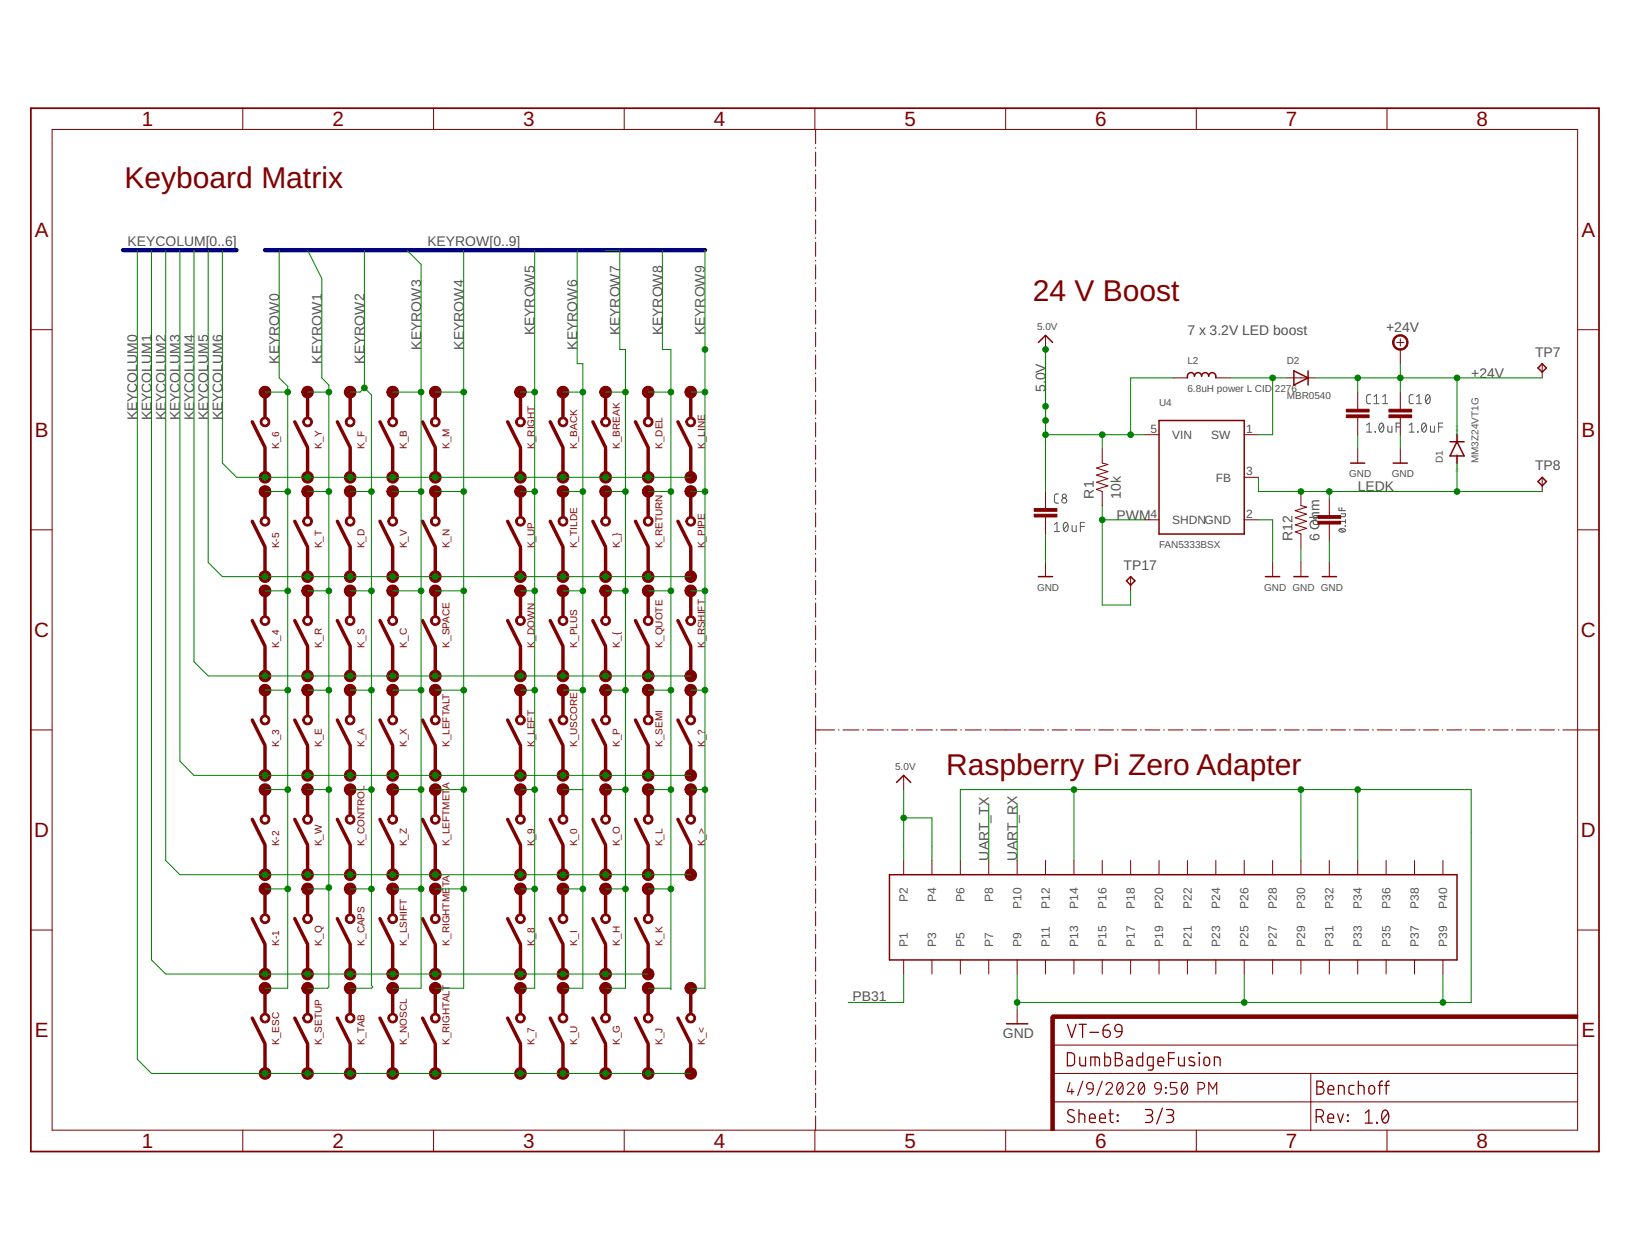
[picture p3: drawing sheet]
<svg xmlns="http://www.w3.org/2000/svg" width="279mm" height="216mm" viewBox="0 0 279 216" stroke-linecap="round" stroke-linejoin="round" font-family="sans-serif">
<defs><g id="words">
<g font-size="5.1" fill="#800000">
<text x="21.3" y="32.2">Keyboard Matrix</text>
<text x="177" y="51.6">24 V Boost</text>
<text x="162.2" y="132.9">Raspberry Pi Zero Adapter</text>
</g>
<g font-size="3.5" fill="#800000">
<text x="24.3" y="21.6">1</text>
<text x="57" y="21.6">2</text>
<text x="89.7" y="21.6">3</text>
<text x="122.4" y="21.6">4</text>
<text x="155.1" y="21.6">5</text>
<text x="187.7" y="21.6">6</text>
<text x="220.4" y="21.6">7</text>
<text x="253.1" y="21.6">8</text>
<text x="5.9" y="40.6">A</text>
<text x="271.1" y="40.6">A</text>
<text x="5.9" y="74.9">B</text>
<text x="271.1" y="74.9">B</text>
<text x="5.8" y="109.2">C</text>
<text x="271" y="109.2">C</text>
<text x="5.8" y="143.5">D</text>
<text x="271" y="143.5">D</text>
<text x="5.9" y="177.8">E</text>
<text x="271.1" y="177.8">E</text>
<text x="24.3" y="196.7">1</text>
<text x="57" y="196.7">2</text>
<text x="89.7" y="196.7">3</text>
<text x="122.4" y="196.7">4</text>
<text x="155.1" y="196.7">5</text>
<text x="187.7" y="196.7">6</text>
<text x="220.4" y="196.7">7</text>
<text x="253.1" y="196.7">8</text>
</g>
<g font-size="2.4" fill="#505050">
<text x="21.9" y="42.1">KEYCOLUM[0..6]</text>
<text x="73.3" y="42.1">KEYROW[0..9]</text>
<text x="72.2" y="59.9" transform="rotate(-90 72.2 59.9)">KEYROW3</text>
<text x="79.5" y="59.9" transform="rotate(-90 79.5 59.9)">KEYROW4</text>
<text x="91.6" y="57.5" transform="rotate(-90 91.6 57.5)">KEYROW5</text>
<text x="98.9" y="59.9" transform="rotate(-90 98.9 59.9)">KEYROW6</text>
<text x="106.2" y="57.5" transform="rotate(-90 106.2 57.5)">KEYROW7</text>
<text x="113.5" y="57.5" transform="rotate(-90 113.5 57.5)">KEYROW8</text>
<text x="120.8" y="57.5" transform="rotate(-90 120.8 57.5)">KEYROW9</text>
<text x="203.5" y="57.5">7 x 3.2V LED boost</text>
<text x="237.6" y="56.8">+24V</text>
<text x="47.9" y="62.3" transform="rotate(-90 47.9 62.3)">KEYROW0</text>
<text x="55.2" y="62.3" transform="rotate(-90 55.2 62.3)">KEYROW1</text>
<text x="62.5" y="62.3" transform="rotate(-90 62.5 62.3)">KEYROW2</text>
<text x="252.2" y="64.8">+24V</text>
<text x="263.1" y="61.1">TP7</text>
<text x="179.2" y="67.2" transform="rotate(-90 179.2 67.2)">5.0V</text>
<text x="23.5" y="72.1" transform="rotate(-90 23.5 72.1)">KEYCOLUM0</text>
<text x="26" y="72.1" transform="rotate(-90 26 72.1)">KEYCOLUM1</text>
<text x="28.4" y="72.1" transform="rotate(-90 28.4 72.1)">KEYCOLUM2</text>
<text x="30.8" y="72.1" transform="rotate(-90 30.8 72.1)">KEYCOLUM3</text>
<text x="33.3" y="72.1" transform="rotate(-90 33.3 72.1)">KEYCOLUM4</text>
<text x="35.7" y="72.1" transform="rotate(-90 35.7 72.1)">KEYCOLUM5</text>
<text x="38.1" y="72.1" transform="rotate(-90 38.1 72.1)">KEYCOLUM6</text>
<text x="263.1" y="80.6">TP8</text>
<text x="187.5" y="85.4" transform="rotate(-90 187.5 85.4)">R1</text>
<text x="191.4" y="89.1">PWM</text>
<text x="192.1" y="85.4" transform="rotate(-90 192.1 85.4)">10k</text>
<text x="226.2" y="88.9" transform="rotate(-90 226.2 88.9)">hm</text>
<text x="232.7" y="84.2">LEDK</text>
<text x="221.6" y="92.7" transform="rotate(-90 221.6 92.7)">R12</text>
<text x="226.2" y="92.7" transform="rotate(-90 226.2 92.7)">6 O</text>
<text x="192.6" y="97.6">TP17</text>
<text x="169.5" y="147.5" transform="rotate(-90 169.5 147.5)">UART_TX</text>
<text x="174.3" y="147.5" transform="rotate(-90 174.3 147.5)">UART_RX</text>
<text x="146.1" y="171.5">PB31</text>
<text x="171.9" y="177.9">GND</text>
</g>
<g font-size="2.1" fill="#505050">
<text x="197.2" y="74.1">5</text>
<text x="200.9" y="75.2">VIN</text>
<text x="207.6" y="75.2">SW</text>
<text x="213.6" y="74.1">1</text>
<text x="208.4" y="82.5">FB</text>
<text x="213.6" y="81.4">3</text>
<text x="197.2" y="88.7">4</text>
<text x="200.9" y="89.8">SHDNGND</text>
<text x="213.6" y="88.7">2</text>
<text x="155.6" y="154.6" transform="rotate(-90 155.6 154.6)">P2</text>
<text x="160.5" y="154.6" transform="rotate(-90 160.5 154.6)">P4</text>
<text x="165.3" y="154.6" transform="rotate(-90 165.3 154.6)">P6</text>
<text x="170.2" y="154.6" transform="rotate(-90 170.2 154.6)">P8</text>
<text x="175.1" y="155.8" transform="rotate(-90 175.1 155.8)">P10</text>
<text x="179.9" y="155.8" transform="rotate(-90 179.9 155.8)">P12</text>
<text x="184.8" y="155.8" transform="rotate(-90 184.8 155.8)">P14</text>
<text x="189.7" y="155.8" transform="rotate(-90 189.7 155.8)">P16</text>
<text x="194.5" y="155.8" transform="rotate(-90 194.5 155.8)">P18</text>
<text x="199.4" y="155.8" transform="rotate(-90 199.4 155.8)">P20</text>
<text x="204.3" y="155.8" transform="rotate(-90 204.3 155.8)">P22</text>
<text x="209.1" y="155.8" transform="rotate(-90 209.1 155.8)">P24</text>
<text x="214" y="155.8" transform="rotate(-90 214 155.8)">P26</text>
<text x="218.9" y="155.8" transform="rotate(-90 218.9 155.8)">P28</text>
<text x="223.7" y="155.8" transform="rotate(-90 223.7 155.8)">P30</text>
<text x="228.6" y="155.8" transform="rotate(-90 228.6 155.8)">P32</text>
<text x="233.5" y="155.8" transform="rotate(-90 233.5 155.8)">P34</text>
<text x="238.3" y="155.8" transform="rotate(-90 238.3 155.8)">P36</text>
<text x="243.2" y="155.8" transform="rotate(-90 243.2 155.8)">P38</text>
<text x="248.1" y="155.8" transform="rotate(-90 248.1 155.8)">P40</text>
<text x="155.6" y="162.2" transform="rotate(-90 155.6 162.2)">P1</text>
<text x="160.5" y="162.2" transform="rotate(-90 160.5 162.2)">P3</text>
<text x="165.3" y="162.2" transform="rotate(-90 165.3 162.2)">P5</text>
<text x="170.2" y="162.2" transform="rotate(-90 170.2 162.2)">P7</text>
<text x="175.1" y="162.2" transform="rotate(-90 175.1 162.2)">P9</text>
<text x="179.9" y="162.2" transform="rotate(-90 179.9 162.2)">P11</text>
<text x="184.8" y="162.2" transform="rotate(-90 184.8 162.2)">P13</text>
<text x="189.7" y="162.2" transform="rotate(-90 189.7 162.2)">P15</text>
<text x="194.5" y="162.2" transform="rotate(-90 194.5 162.2)">P17</text>
<text x="199.4" y="162.2" transform="rotate(-90 199.4 162.2)">P19</text>
<text x="204.3" y="162.2" transform="rotate(-90 204.3 162.2)">P21</text>
<text x="209.1" y="162.2" transform="rotate(-90 209.1 162.2)">P23</text>
<text x="214" y="162.2" transform="rotate(-90 214 162.2)">P25</text>
<text x="218.9" y="162.2" transform="rotate(-90 218.9 162.2)">P27</text>
<text x="223.7" y="162.2" transform="rotate(-90 223.7 162.2)">P29</text>
<text x="228.6" y="162.2" transform="rotate(-90 228.6 162.2)">P31</text>
<text x="233.5" y="162.2" transform="rotate(-90 233.5 162.2)">P33</text>
<text x="238.3" y="162.2" transform="rotate(-90 238.3 162.2)">P35</text>
<text x="243.2" y="162.2" transform="rotate(-90 243.2 162.2)">P37</text>
<text x="248.1" y="162.2" transform="rotate(-90 248.1 162.2)">P39</text>
</g>
<g font-size="1.7" fill="#505050">
<text x="177.8" y="56.5">5.0V</text>
<text x="203.5" y="62.3">L2</text>
<text x="220.6" y="62.3">D2</text>
<text x="198.7" y="69.6">U4</text>
<text x="203.5" y="67.2">6.8uH power L CID</text>
<text x="218.5" y="67.2">2276</text>
<text x="220.6" y="68.4">MBR0540</text>
<text x="231.3" y="81.8">GND</text>
<text x="238.6" y="81.8">GND</text>
<text x="247.3" y="79.3" transform="rotate(-90 247.3 79.3)">D1</text>
<text x="253.4" y="79.3" transform="rotate(-90 253.4 79.3)">MM3Z24VT1G</text>
<text x="198.7" y="93.9">FAN5333BSX</text>
<text x="177.8" y="101.2">GND</text>
<text x="216.7" y="101.2">GND GND GND</text>
<text x="153.4" y="131.9">5.0V</text>
</g>
<g font-size="1.7" fill="#800000">
<text x="47.9" y="76.9" transform="rotate(-90 47.9 76.9)">K_6</text>
<text x="55.2" y="76.9" transform="rotate(-90 55.2 76.9)">K_Y</text>
<text x="62.5" y="76.9" transform="rotate(-90 62.5 76.9)">K_F</text>
<text x="69.8" y="76.9" transform="rotate(-90 69.8 76.9)">K_B</text>
<text x="77" y="76.9" transform="rotate(-90 77 76.9)">K_M</text>
<text x="91.6" y="76.9" transform="rotate(-90 91.6 76.9)">K_RIGHT</text>
<text x="98.9" y="76.9" transform="rotate(-90 98.9 76.9)">K_BACK</text>
<text x="106.2" y="76.9" transform="rotate(-90 106.2 76.9)">K_BREAK</text>
<text x="113.5" y="76.9" transform="rotate(-90 113.5 76.9)">K_DEL</text>
<text x="120.8" y="76.9" transform="rotate(-90 120.8 76.9)">K_LINE</text>
<text x="47.9" y="93.9" transform="rotate(-90 47.9 93.9)">K-5</text>
<text x="55.2" y="93.9" transform="rotate(-90 55.2 93.9)">K_T</text>
<text x="62.5" y="93.9" transform="rotate(-90 62.5 93.9)">K_D</text>
<text x="69.8" y="93.9" transform="rotate(-90 69.8 93.9)">K_V</text>
<text x="77" y="93.9" transform="rotate(-90 77 93.9)">K_N</text>
<text x="91.6" y="93.9" transform="rotate(-90 91.6 93.9)">K_UP</text>
<text x="98.9" y="93.9" transform="rotate(-90 98.9 93.9)">K_TILDE</text>
<text x="106.2" y="93.9" transform="rotate(-90 106.2 93.9)">K_}</text>
<text x="113.5" y="93.9" transform="rotate(-90 113.5 93.9)">K_RETURN</text>
<text x="120.8" y="93.9" transform="rotate(-90 120.8 93.9)">K_PIPE</text>
<text x="47.9" y="111" transform="rotate(-90 47.9 111)">K_4</text>
<text x="55.2" y="111" transform="rotate(-90 55.2 111)">K_R</text>
<text x="62.5" y="111" transform="rotate(-90 62.5 111)">K_S</text>
<text x="69.8" y="111" transform="rotate(-90 69.8 111)">K_C</text>
<text x="77" y="111" transform="rotate(-90 77 111)">K_SPACE</text>
<text x="91.6" y="111" transform="rotate(-90 91.6 111)">K_DOWN</text>
<text x="98.9" y="111" transform="rotate(-90 98.9 111)">K_PLUS</text>
<text x="106.2" y="111" transform="rotate(-90 106.2 111)">K_{</text>
<text x="113.5" y="111" transform="rotate(-90 113.5 111)">K_QUOTE</text>
<text x="120.8" y="111" transform="rotate(-90 120.8 111)">K_RSHIFT</text>
<text x="47.9" y="128" transform="rotate(-90 47.9 128)">K_3</text>
<text x="55.2" y="128" transform="rotate(-90 55.2 128)">K_E</text>
<text x="62.5" y="128" transform="rotate(-90 62.5 128)">K_A</text>
<text x="69.8" y="128" transform="rotate(-90 69.8 128)">K_X</text>
<text x="77" y="128" transform="rotate(-90 77 128)">K_LEFTALT</text>
<text x="91.6" y="128" transform="rotate(-90 91.6 128)">K_LEFT</text>
<text x="98.9" y="128" transform="rotate(-90 98.9 128)">K_USCORE</text>
<text x="106.2" y="128" transform="rotate(-90 106.2 128)">K_P</text>
<text x="113.5" y="128" transform="rotate(-90 113.5 128)">K_SEMI</text>
<text x="120.8" y="128" transform="rotate(-90 120.8 128)">K_?</text>
<text x="77" y="135.2" transform="rotate(-90 77 135.2)">A</text>
<text x="47.9" y="145" transform="rotate(-90 47.9 145)">K-2</text>
<text x="55.2" y="145" transform="rotate(-90 55.2 145)">K_W</text>
<text x="62.5" y="145" transform="rotate(-90 62.5 145)">K_CONTROL</text>
<text x="69.8" y="145" transform="rotate(-90 69.8 145)">K_Z</text>
<text x="77" y="145" transform="rotate(-90 77 145)">K_LEFTMET</text>
<text x="91.6" y="145" transform="rotate(-90 91.6 145)">K_9</text>
<text x="98.9" y="145" transform="rotate(-90 98.9 145)">K_0</text>
<text x="106.2" y="145" transform="rotate(-90 106.2 145)">K_O</text>
<text x="113.5" y="145" transform="rotate(-90 113.5 145)">K_L</text>
<text x="120.8" y="145" transform="rotate(-90 120.8 145)">K_&gt;</text>
<text x="77" y="152.1" transform="rotate(-90 77 152.1)">TA</text>
<text x="47.9" y="162" transform="rotate(-90 47.9 162)">K-1</text>
<text x="55.2" y="162" transform="rotate(-90 55.2 162)">K_Q</text>
<text x="62.5" y="162" transform="rotate(-90 62.5 162)">K_CAPS</text>
<text x="69.8" y="162" transform="rotate(-90 69.8 162)">K_LSHIFT</text>
<text x="77" y="162" transform="rotate(-90 77 162)">K_RIGHTME</text>
<text x="91.6" y="162" transform="rotate(-90 91.6 162)">K_8</text>
<text x="98.9" y="162" transform="rotate(-90 98.9 162)">K_I</text>
<text x="106.2" y="162" transform="rotate(-90 106.2 162)">K_H</text>
<text x="113.5" y="162" transform="rotate(-90 113.5 162)">K_K</text>
<text x="47.9" y="179.1" transform="rotate(-90 47.9 179.1)">K_ESC</text>
<text x="55.2" y="179.1" transform="rotate(-90 55.2 179.1)">K_SETUP</text>
<text x="62.5" y="179.1" transform="rotate(-90 62.5 179.1)">K_TAB</text>
<text x="69.8" y="179.1" transform="rotate(-90 69.8 179.1)">K_NOSCL</text>
<text x="77" y="179.1" transform="rotate(-90 77 179.1)">K_RIGHTALT</text>
<text x="91.6" y="179.1" transform="rotate(-90 91.6 179.1)">K_7</text>
<text x="98.9" y="179.1" transform="rotate(-90 98.9 179.1)">K_U</text>
<text x="106.2" y="179.1" transform="rotate(-90 106.2 179.1)">K_G</text>
<text x="113.5" y="179.1" transform="rotate(-90 113.5 179.1)">K_J</text>
<text x="120.8" y="179.1" transform="rotate(-90 120.8 179.1)">K_&lt;</text>
</g>
<g font-size=".6" fill="#505050">
<text x="249.9" y="76.1" transform="rotate(-90 249.9 76.1)">SpiceOrder 2</text>
<text x="249.9" y="81" transform="rotate(-90 249.9 81)">SpiceOrder 1</text>
</g>
</g></defs>
<g fill="none" stroke="#505050" stroke-width=".17">
<path d="M234.3 74h.8M234.3 72.8l.4-.3v1.5M234.9 67.6h-.4l-.2 .4 .1 1.1 .5 .1M235.5 69.2h.9M235.5 68l.4-.4v1.6M235.7 74h.1zM236.6 72.6l.2-.1a.92 .92 0 0 1 0 1.5 .96 .96 0 0 1-.2-1.4zM237 69.2h.9M237 68l.4-.4v1.6M237.1 72.8l-.6 .9M237.9 73v.9l.2 .1h.5v-1M239.3 73.2h.7"/>
<path d="M240 72.5h-.7v1.5M241.6 72.8l.4-.3v1.5M241.6 74h.8M242.3 67.6h-.5l-.2 .4v1l.2 .2h.5M242.8 69.2h.9M242.8 68l.4-.4v1.6M243 74h.1zM243.9 72.6l.2-.1a.92 .92 0 0 1 0 1.5 .96 .96 0 0 1-.2-1.4zM244.4 72.8l-.7 .9M244.5 67.7l.2-.1a.95 .95 0 0 1 .2 1.6l-.4-.1-.2-.4v-.6zM245.1 68l-.7 .8M245.2 73v.9l.2 .1h.5v-1"/>
<path d="M246.6 73.2h.7M247.3 72.5h-.7v1.5M180.7 89.9l.5-.4v1.6M180.7 91.1h.9M181.4 84.6l-.4 .1-.3 .3 .1 1 .2 .2h.4M182.4 89.6l.3-.1a.91 .91 0 0 1 0 1.6 .99 .99 0 0 1-.3-1.5zM183 89.9l-.7 .8M183.8 90v.9l.2 .2h.5v-1.1M185.2 90.2h.7M185.9 89.5h-.7v1.6M225.1 89.4v.3l.3 .2h.7l.1-.5M225.2 88.5l.5-.2v.4a.32 .32 0 0 1-.4 .2 .32 .32 0 0 1-.1-.4z"/>
<path d="M225.7 88.3l.4 .2 .1 .3M229.5 87v.5h1.1M229.6 90.7a.64 .64 0 0 1 1 .3 .61 .61 0 0 1-.6 .2 .61 .61 0 0 1-.5-.4zM229.8 90.6l.6 .5M229.9 88h.7l-.1 .5h-.6M230 87v.5M230.6 90.1h.1M230.6 89v.7M230.6 89.3h-1.1l.3 .4"/>
<circle cx="182.4" cy="85.8" r=".44"/>
<circle cx="182.4" cy="85" r=".34"/>
</g>
<g fill="none" stroke="#800000" stroke-width=".17">
<path d="M41.6 18.5v3.7M74.3 18.5v3.7M107 18.5v3.7M139.7 18.5v3.7M172.4 18.5v3.7M205.1 18.5v3.7M237.7 18.5v3.7M8.9 22.2h261.5v171.5h-261.5zM139.8 22.2v2.4M139.8 25.3v.1M139.8 26.1v2.4M139.8 29.1v.2"/>
<path d="M139.8 29.9v2.4M139.8 33v.1M139.8 33.8v2.4M139.8 36.9v.1M139.8 37.7v2.4M5.3 56.5h3.6M139.8 40.7v.2M139.8 41.5v2.4M139.8 44.6v.1M139.8 45.4v2.4M139.8 48.5v.1M139.8 49.2v2.5"/>
<path d="M139.8 52.3v.2M139.8 53.1v2.4M139.8 56.2v.1M139.8 57v2.4M179.2 57.5v2.4M239.4 58.7h1.2M240 58.1v1.2M240 59.9v2.4M270.4 56.5h3.7M45.4 67.2v2.4M45.4 79.4v2.4M52.7 67.2v2.4"/>
<path d="M52.7 79.4v2.4M60 67.2v2.4M60 79.4v2.4M67.3 67.2v2.4M67.3 79.4v2.4M74.6 67.2v2.4M74.6 79.4v2.4M89.2 67.2v2.4M89.2 79.4v2.4M96.5 67.2v2.4M96.5 79.4v2.4M103.8 67.2v2.4"/>
<path d="M103.8 79.4v2.4M111.1 67.2v2.4M111.1 79.4v2.4M118.4 67.2v2.4M118.4 79.4v2.4M139.8 60v.2M139.8 60.8v2.4M139.8 63.9v.1M139.8 64.7v2.4M139.8 67.8v.1M139.8 68.6v2.4M139.8 71.6v.2"/>
<path d="M139.8 72.4v2.4M139.8 75.5v.1M139.8 76.3v2.4M139.8 79.4v.1M188.9 76.9v2.5l1 .2-1.9 .6 1.9 .6-1.9 .6 1.9 .6-1.9 .6 1.9 .6-1.9 .6 .9 .4v2.4M196.2 74.5h2.5M201.1 64.7h2.4M208.4 64.7h2.4M213.3 74.5h2.4M220.6 64.7h4.8M232.7 67.2v2.9M232.7 71.6v2.9"/>
<path d="M232.7 76.9v2.5M240 67.2v2.9M240 71.6v2.9M240 76.9v2.5M264.4 62.3v2.4M5.3 90.8h3.6M45.4 84.2v2.4M45.4 96.4v2.4M52.7 84.2v2.4M52.7 96.4v2.4M60 84.2v2.4M60 96.4v2.4"/>
<path d="M67.3 84.2v2.4M67.3 96.4v2.4M74.6 84.2v2.4M74.6 96.4v2.4M89.2 84.2v2.4M89.2 96.4v2.4M96.5 84.2v2.4M96.5 96.4v2.4M103.8 84.2v2.4M103.8 96.4v2.4M111.1 84.2v2.4M111.1 96.4v2.4"/>
<path d="M118.4 84.2v2.4M118.4 96.4v2.4M139.8 80.1v2.5M139.8 83.2v.2M139.8 84v2.4M139.8 87.1v.1M139.8 87.9v2.4M139.8 91v.1M139.8 91.7v2.5M139.8 94.8v.2M139.8 95.6v2.4M139.8 98.7v.1"/>
<path d="M139.8 99.5v2.4M179.2 84.2v2.9M179.2 88.6v2.9M179.2 96.4v2.4M193.8 98.8v2.4M196.2 89.1h2.5M213.3 89.1h2.4M213.3 81.8h2.4M218.1 96.4v2.4M223 84.2v2.4l1 .3-2 .6 2 .6-2 .6 2 .6-2 .6 2 .6-2 .6 1 .4v2.4M223 96.4v2.4M227.9 85.4v2.9"/>
<path d="M227.9 89.8v2.9M227.9 96.4v2.4M264.4 81.8v2.4M270.4 90.8h3.7M45.4 101.2v2.5M45.4 113.4v2.4M45.4 118.3v2.4M52.7 101.2v2.5M52.7 113.4v2.4M52.7 118.3v2.4M60 101.2v2.5M60 113.4v2.4"/>
<path d="M60 118.3v2.4M67.3 101.2v2.5M67.3 113.4v2.4M67.3 118.3v2.4M74.6 101.2v2.5M74.6 113.4v2.4M74.6 118.3v2.4M89.2 101.2v2.5M89.2 113.4v2.4M89.2 118.3v2.4M96.5 101.2v2.5M96.5 113.4v2.4"/>
<path d="M96.5 118.3v2.4M103.8 101.2v2.5M103.8 113.4v2.4M103.8 118.3v2.4M111.1 101.2v2.5M111.1 113.4v2.4M111.1 118.3v2.4M118.4 101.2v2.5M118.4 113.4v2.4M118.4 118.3v2.4M139.8 102.6v.1M139.8 103.3v2.4"/>
<path d="M139.8 106.4v.1M139.8 107.2v2.4M139.8 110.3v.1M139.8 111.1v2.4M139.8 114.1v.2M139.8 114.9v2.4M139.8 118v.1M139.8 118.8v2.4M5.3 125.1h3.6M45.4 130.4v2.5M45.4 135.3v2.4M52.7 130.4v2.5"/>
<path d="M52.7 135.3v2.4M60 130.4v2.5M60 135.3v2.4M67.3 130.4v2.5M67.3 135.3v2.4M74.6 130.4v2.5M74.6 135.3v2.4M89.2 130.4v2.5M89.2 135.3v2.4M96.5 130.4v2.5M96.5 135.3v2.4M103.8 130.4v2.5"/>
<path d="M103.8 135.3v2.4M111.1 130.4v2.5M111.1 135.3v2.4M118.4 130.4v2.5M118.4 135.3v2.4M139.8 125.1h3.2M139.8 121.9v.1M139.8 122.6v4.9M139.8 128.2v.1M139.8 129v2.4M139.8 132.1v.1M139.8 132.9v2.4"/>
<path d="M139.8 136v.1M139.8 136.7v2.5M139.8 139.8v.2M143.7 125.1h.1M144.5 125.1h2.7M147.9 125.1h.1M148.7 125.1h2.7M152.1 125.1h.1M152.9 125.1h2.7M154.9 132.9v2.4M156.3 125.1h.1M157.1 125.1h2.7"/>
<path d="M160.5 125.1h.1M161.3 125.1h2.7M164.7 125.1h.1M165.5 125.1h2.7M168.9 125.1h.1M169.7 125.1h5.2M175.6 125.1h.1M176.4 125.1h2.5M179.6 125.1h.1M180.4 125.1h2.5M183.6 125.1h.1M184.3 125.1h2.6"/>
<path d="M187.5 125.1h.2M188.3 125.1h2.6M191.5 125.1h.1M192.3 125.1h2.5M195.5 125.1h.1M196.3 125.1h2.5M199.5 125.1h.1M200.3 125.1h2.5M203.5 125.1h.1M204.2 125.1h2.6M207.4 125.1h.2M208.2 125.1h2.6"/>
<path d="M211.4 125.1h.1M212.2 125.1h2.5M215.4 125.1h.1M216.2 125.1h2.5M219.4 125.1h.1M220.2 125.1h2.5M223.4 125.1h.1M224.1 125.1h2.6M227.3 125.1h.2M228.1 125.1h2.6M231.3 125.1h.1M232.1 125.1h2.5"/>
<path d="M235.3 125.1h.1M236.1 125.1h2.5M239.2 125.1h.2M240 125.1h2.6M243.2 125.1h.2M244 125.1h2.6M247.2 125.1h.1M248 125.1h2.5M251.2 125.1h.1M252 125.1h2.5M255.2 125.1h.1M255.9 125.1h2.6"/>
<path d="M259.1 125.1h.2M259.9 125.1h2.6M263.1 125.1h.1M263.9 125.1h2.5M267.1 125.1h.1M267.9 125.1h6.2M5.3 159.4h3.6M45.4 147.4v2.5M45.4 152.3v2.4M52.7 147.4v2.5M52.7 152.3v2.4M60 147.4v2.5"/>
<path d="M60 152.3v2.4M67.3 147.4v2.5M67.3 152.3v2.4M74.6 147.4v2.5M74.6 152.3v2.4M89.2 147.4v2.5M89.2 152.3v2.4M96.5 147.4v2.5M96.5 152.3v2.4M103.8 147.4v2.5M103.8 152.3v2.4M111.1 147.4v2.5"/>
<path d="M111.1 152.3v2.4M118.4 147.4v2.5M139.8 140.6v2.5M139.8 143.7v.2M139.8 144.5v2.5M139.8 147.6v.2M139.8 148.4v2.5M139.8 151.5v.2M139.8 152.3v2.5M139.8 155.4v.2M139.8 156.2v2.4M139.8 159.3v.1"/>
<path d="M154.9 147.4v2.5M159.7 147.4v2.5M164.6 147.4v2.5M169.5 147.4v2.5M174.3 147.4v2.5M179.2 147.4v2.5M184.1 147.4v2.5M188.9 147.4v2.5M193.8 147.4v2.5M198.7 147.4v2.5M203.5 147.4v2.5M208.4 147.4v2.5"/>
<path d="M213.3 147.4v2.5M218.1 147.4v2.5M223 147.4v2.5M227.9 147.4v2.5M232.7 147.4v2.5M237.6 147.4v2.5M242.5 147.4v2.5M247.3 147.4v2.5M270.4 159.4h3.7M45.4 164.5v2.4M45.4 169.3v2.5M52.7 164.5v2.4"/>
<path d="M52.7 169.3v2.5M60 164.5v2.4M60 169.3v2.5M67.3 164.5v2.4M67.3 169.3v2.5M74.6 164.5v2.4M74.6 169.3v2.5M89.2 164.5v2.4M89.2 169.3v2.5M96.5 164.5v2.4M96.5 169.3v2.5M103.8 164.5v2.4"/>
<path d="M103.8 169.3v2.5M111.1 164.5v2.4M111.1 169.3v2.5M118.4 169.3v2.5M139.8 160.1v2.4M139.8 163.2v.1M139.8 164v2.4M139.8 167.1v.1M139.8 167.9v2.4M139.8 171v.1M139.8 171.8v2.4M139.8 174.9v.1"/>
<path d="M139.8 175.6v2.5M139.8 178.8v.1M139.8 179.5v2.5M154.9 164.5v2.4M159.7 164.5v2.4M164.6 164.5v2.4M169.5 164.5v2.4M174.3 164.5v2.4M174.3 173v2.4M179.2 164.5v2.4M180.4 179.1h90M184.1 164.5v2.4"/>
<path d="M188.9 164.5v2.4M193.8 164.5v2.4M198.7 164.5v2.4M203.5 164.5v2.4M208.4 164.5v2.4M213.3 164.5v2.4M218.1 164.5v2.4M223 164.5v2.4M227.9 164.5v2.4M232.7 164.5v2.4M237.6 164.5v2.4M242.5 164.5v2.4"/>
<path d="M247.3 164.5v2.4M41.6 193.7v3.6M45.4 181.5v2.4M52.7 181.5v2.4M60 181.5v2.4M67.3 181.5v2.4M74.3 193.7v3.6M74.6 181.5v2.4M89.2 181.5v2.4M96.5 181.5v2.4M103.8 181.5v2.4M107 193.7v3.6"/>
<path d="M111.1 181.5v2.4M118.4 181.5v2.4M139.7 193.7v3.6M139.8 182.6v.2M139.8 183.4v2.5M139.8 186.5v.2M139.8 187.3v2.5M139.8 190.4v.2M139.8 191.2v2.5M172.4 193.7v3.6M180.4 188.8h90M180.4 183.9h90"/>
<path d="M205.1 193.7v3.6M224.7 183.9v9.9M237.7 193.7v3.6"/>
</g>
<g fill="none" stroke="#800000" stroke-width=".59">
<path d="M43.2 72.3l2.2 4.4M45.4 67.2v4.1M45.4 76.9v4.9M50.5 72.3l2.2 4.4M52.7 67.2v4.1M52.7 76.9v4.9M57.8 72.3l2.2 4.4M60 67.2v4.1M60 76.9v4.9M65.1 72.3l2.2 4.4M67.3 67.2v4.1M67.3 76.9v4.9"/>
<path d="M72.4 72.3l2.2 4.4M74.6 67.2v4.1M74.6 76.9v4.9M87 72.3l2.2 4.4M89.2 67.2v4.1M89.2 76.9v4.9M94.3 72.3l2.2 4.4M96.5 67.2v4.1M96.5 76.9v4.9M101.6 72.3l2.2 4.4M103.8 67.2v4.1M103.8 76.9v4.9"/>
<path d="M108.9 72.3l2.2 4.4M111.1 67.2v4.1M111.1 76.9v4.9M116.2 72.3l2.2 4.4M118.4 67.2v4.1M118.4 76.9v4.9M43.2 89.3l2.2 4.4M45.4 84.2v4.1M45.4 93.9v4.9M50.5 89.3l2.2 4.4M52.7 84.2v4.1M52.7 93.9v4.9"/>
<path d="M57.8 89.3l2.2 4.4M60 84.2v4.1M60 93.9v4.9M65.1 89.3l2.2 4.4M67.3 84.2v4.1M67.3 93.9v4.9M72.4 89.3l2.2 4.4M74.6 84.2v4.1M74.6 93.9v4.9M87 89.3l2.2 4.4M89.2 84.2v4.1M89.2 93.9v4.9"/>
<path d="M94.3 89.3l2.2 4.4M96.5 84.2v4.1M96.5 93.9v4.9M101.6 89.3l2.2 4.4M103.8 84.2v4.1M103.8 93.9v4.9M108.9 89.3l2.2 4.4M111.1 84.2v4.1M111.1 93.9v4.9M116.2 89.3l2.2 4.4M118.4 84.2v4.1M118.4 93.9v4.9"/>
<path d="M43.2 106.3l2.2 4.4M45.4 101.2v4.2M45.4 111v4.8M45.4 118.3v4.1M50.5 106.3l2.2 4.4M52.7 101.2v4.2M52.7 111v4.8M52.7 118.3v4.1M57.8 106.3l2.2 4.4M60 101.2v4.2M60 111v4.8M60 118.3v4.1"/>
<path d="M65.1 106.3l2.2 4.4M67.3 101.2v4.2M67.3 111v4.8M67.3 118.3v4.1M72.4 106.3l2.2 4.4M74.6 101.2v4.2M74.6 111v4.8M74.6 118.3v4.1M87 106.3l2.2 4.4M89.2 101.2v4.2M89.2 111v4.8M89.2 118.3v4.1"/>
<path d="M94.3 106.3l2.2 4.4M96.5 101.2v4.2M96.5 111v4.8M96.5 118.3v4.1M101.6 106.3l2.2 4.4M103.8 101.2v4.2M103.8 111v4.8M103.8 118.3v4.1M108.9 106.3l2.2 4.4M111.1 101.2v4.2M111.1 111v4.8M111.1 118.3v4.1"/>
<path d="M116.2 106.3l2.2 4.4M118.4 101.2v4.2M118.4 111v4.8M118.4 118.3v4.1M43.2 123.4l2.2 4.3M45.4 128v4.9M45.4 135.3v4.1M50.5 123.4l2.2 4.3M52.7 128v4.9M52.7 135.3v4.1M57.8 123.4l2.2 4.3M60 128v4.9"/>
<path d="M60 135.3v4.1M65.1 123.4l2.2 4.3M67.3 128v4.9M67.3 135.3v4.1M72.4 123.4l2.2 4.3M74.6 128v4.9M74.6 135.3v4.1M87 123.4l2.2 4.3M89.2 128v4.9M89.2 135.3v4.1M94.3 123.4l2.2 4.3M96.5 128v4.9"/>
<path d="M96.5 135.3v4.1M101.6 123.4l2.2 4.3M103.8 128v4.9M103.8 135.3v4.1M108.9 123.4l2.2 4.3M111.1 128v4.9M111.1 135.3v4.1M116.2 123.4l2.2 4.3M118.4 128v4.9M118.4 135.3v4.1M43.2 157.4l2.2 4.4M43.2 140.4l2.2 4.4"/>
<path d="M45.4 145v4.9M45.4 152.3v4.1M50.5 157.4l2.2 4.4M50.5 140.4l2.2 4.4M52.7 145v4.9M52.7 152.3v4.1M57.8 157.4l2.2 4.4M57.8 140.4l2.2 4.4M60 145v4.9M60 152.3v4.1M65.1 140.4l2.2 4.4M65.1 157.4l2.2 4.4"/>
<path d="M67.3 145v4.9M67.3 152.3v4.1M72.4 157.4l2.2 4.4M72.4 140.4l2.2 4.4M74.6 145v4.9M74.6 152.3v4.1M87 157.4l2.2 4.4M87 140.4l2.2 4.4M89.2 145v4.9M89.2 152.3v4.1M94.3 140.4l2.2 4.4M94.3 157.4l2.2 4.4"/>
<path d="M96.5 145v4.9M96.5 152.3v4.1M101.6 140.4l2.2 4.4M101.6 157.4l2.2 4.4M103.8 145v4.9M103.8 152.3v4.1M108.9 157.4l2.2 4.4M108.9 140.4l2.2 4.4M111.1 145v4.9M111.1 152.3v4.1M116.2 140.4l2.2 4.4M118.4 145v4.9"/>
<path d="M43.2 174.5l2.2 4.3M45.4 162.1v4.8M45.4 169.3v4.2M45.4 179.1v4.8M50.5 174.5l2.2 4.3M52.7 162.1v4.8M52.7 169.3v4.2M52.7 179.1v4.8M57.8 174.5l2.2 4.3M60 162.1v4.8M60 169.3v4.2M60 179.1v4.8"/>
<path d="M65.1 174.5l2.2 4.3M67.3 162.1v4.8M67.3 169.3v4.2M67.3 179.1v4.8M72.4 174.5l2.2 4.3M74.6 162.1v4.8M74.6 169.3v4.2M74.6 179.1v4.8M87 174.5l2.2 4.3M89.2 162.1v4.8M89.2 169.3v4.2M89.2 179.1v4.8"/>
<path d="M94.3 174.5l2.2 4.3M96.5 162.1v4.8M96.5 169.3v4.2M96.5 179.1v4.8M101.6 174.5l2.2 4.3M103.8 162.1v4.8M103.8 169.3v4.2M103.8 179.1v4.8M108.9 174.5l2.2 4.3M111.1 162.1v4.8M111.1 169.3v4.2M111.1 179.1v4.8"/>
<path d="M116.2 174.5l2.2 4.3M118.4 169.3v4.2M118.4 179.1v4.8M181.7 174.2h-1.3v1.2"/>
</g>
<g fill="#800000" stroke="#800000" stroke-width=".17">
<path d="M44.8 173.9a.83 .83 0 0 1 1.3 .1 .83 .83 0 0 1-.4 1.2 .83 .83 0 0 1-1.1-.7h.3a.54 .54 0 0 1 .7-.6 .54 .54 0 0 1 .2 .9 .54 .54 0 0 1-.9-.2v-.1h-.3z" fill-rule="evenodd"/>
<path d="M44.8 183.2a1 1 0 0 1 1.5 .3 1 1 0 0 1-.7 1.4 1 1 0 0 1-1.2-1h.3a.75 .75 0 0 1 1-.7 .75 .75 0 0 1 .2 1.2 .75 .75 0 0 1-1.2-.3v-.2h-.3l.2-.5z" fill-rule="evenodd"/>
<path d="M44.8 183.4a.81 .81 0 0 1 1.3 .1 .81 .81 0 0 1-.4 1.2 .81 .81 0 0 1-1.1-.8h.3a.56 .56 0 0 1 .7-.5 .56 .56 0 0 1 .2 .9 .56 .56 0 0 1-.9-.2v-.2h-.3z" fill-rule="evenodd"/>
<path d="M44.9 183.5a.66 .66 0 0 1 1.1 .1 .66 .66 0 0 1-.4 1 .66 .66 0 0 1-.8-.7h.2a.43 .43 0 0 1 .6-.3 .43 .43 0 0 1 .1 .7 .43 .43 0 0 1-.7-.2v-.2h-.2z" fill-rule="evenodd"/>
<path d="M45.2 183.6a.46 .46 0 0 1 .6 .2 .46 .46 0 0 1-.3 .6 .46 .46 0 0 1-.5-.5h.2a.22 .22 0 0 1 .3-.2 .22 .22 0 0 1 .1 .4 .22 .22 0 0 1-.4-.1v-.1h-.2z" fill-rule="evenodd"/>
<path d="M44.6 168.8a1 1 0 0 1 1.6-.1 1 1 0 0 1-.5 1.6 1 1 0 0 1-1.3-1h.3a.75 .75 0 0 1 1-.7 .75 .75 0 0 1 .2 1.3 .75 .75 0 0 1-1.2-.3v-.3h-.3z" fill-rule="evenodd"/>
<path d="M44.7 168.8a.89 .89 0 0 1 1.5 .1 .89 .89 0 0 1-.5 1.3 .89 .89 0 0 1-1.2-.9h.3a.65 .65 0 0 1 .9-.6 .65 .65 0 0 1 .2 1.1 .65 .65 0 0 1-1.1-.3v-.2h-.3z" fill-rule="evenodd"/>
<path d="M44.9 168.9a.66 .66 0 0 1 1.1 .1 .66 .66 0 0 1-.4 1 .66 .66 0 0 1-.8-.7h.2a.43 .43 0 0 1 .6-.3 .43 .43 0 0 1 .1 .7 .43 .43 0 0 1-.7-.2v-.2h-.2z" fill-rule="evenodd"/>
<path d="M45.2 169a.46 .46 0 0 1 .7 .2 .46 .46 0 0 1-.4 .6 .46 .46 0 0 1-.5-.5h.2a.22 .22 0 0 1 .3-.2 .22 .22 0 0 1 .1 .4 .22 .22 0 0 1-.4-.1v-.1h-.2z" fill-rule="evenodd"/>
<path d="M44.8 156.9a.83 .83 0 0 1 1.3 0 .83 .83 0 0 1-.4 1.3 .83 .83 0 0 1-1.1-.8h.3a.54 .54 0 0 1 .7-.5 .54 .54 0 0 1 .2 .9 .54 .54 0 0 1-.9-.2v-.2h-.3z" fill-rule="evenodd"/>
<path d="M44.8 166.1a1 1 0 0 1 1.5 .4 1 1 0 0 1-.7 1.4 1 1 0 0 1-1.2-1h.3a.75 .75 0 0 1 1-.7 .75 .75 0 0 1 .2 1.2 .75 .75 0 0 1-1.2-.3v-.2h-.3l.2-.6z" fill-rule="evenodd"/>
<path d="M44.8 166.4a.81 .81 0 0 1 1.3 0 .81 .81 0 0 1-.4 1.3 .81 .81 0 0 1-1.1-.8h.3a.56 .56 0 0 1 .7-.6 .56 .56 0 0 1 .2 1 .56 .56 0 0 1-.9-.2v-.2h-.3z" fill-rule="evenodd"/>
<path d="M44.9 166.5a.66 .66 0 0 1 1.1 0 .66 .66 0 0 1-.4 1 .66 .66 0 0 1-.8-.6h.2a.43 .43 0 0 1 .6-.4 .43 .43 0 0 1 .1 .8 .43 .43 0 0 1-.7-.2v-.2h-.2z" fill-rule="evenodd"/>
<path d="M45.2 166.5a.46 .46 0 0 1 .7 .2 .46 .46 0 0 1-.4 .7 .46 .46 0 0 1-.5-.5h.2a.22 .22 0 0 1 .3-.2 .22 .22 0 0 1 .1 .4 .22 .22 0 0 1-.4-.1v-.1h-.2z" fill-rule="evenodd"/>
<path d="M44.8 151.5a1 1 0 0 1 1.5 .4 1 1 0 0 1-.7 1.4 1 1 0 0 1-1.2-1h.3a.75 .75 0 0 1 1-.7 .75 .75 0 0 1 .2 1.2 .75 .75 0 0 1-1.2-.3v-.2h-.3l.2-.6z" fill-rule="evenodd"/>
<path d="M44.7 151.8a.9 .9 0 0 1 1.5 0 .9 .9 0 0 1-.5 1.4 .9 .9 0 0 1-1.2-.9h.3a.65 .65 0 0 1 .9-.6 .65 .65 0 0 1 .2 1.1 .65 .65 0 0 1-1.1-.3v-.2h-.3z" fill-rule="evenodd"/>
<path d="M44.9 151.9a.66 .66 0 0 1 1.1 .1 .66 .66 0 0 1-.4 .9 .66 .66 0 0 1-.8-.6h.2a.43 .43 0 0 1 .6-.4 .43 .43 0 0 1 .1 .8 .43 .43 0 0 1-.7-.2v-.2h-.2z" fill-rule="evenodd"/>
<path d="M45.2 151.9a.46 .46 0 0 1 .6 .3 .46 .46 0 0 1-.3 .6 .46 .46 0 0 1-.5-.5h.2a.22 .22 0 0 1 .3-.2 .22 .22 0 0 1 .1 .4 .22 .22 0 0 1-.4-.1v-.1h-.2z" fill-rule="evenodd"/>
<path d="M44.8 139.9a.83 .83 0 0 1 1.3 0 .83 .83 0 0 1-.4 1.3 .83 .83 0 0 1-1.1-.8h.3a.54 .54 0 0 1 .7-.6 .54 .54 0 0 1 .2 .9 .54 .54 0 0 1-.9-.1v-.2h-.3z" fill-rule="evenodd"/>
<path d="M44.8 149.1a1 1 0 0 1 1.5 .4 1 1 0 0 1-.6 1.4 1 1 0 0 1-1.3-1h.3a.75 .75 0 0 1 1-.7 .75 .75 0 0 1 .2 1.2 .75 .75 0 0 1-1.2-.3v-.2h-.3l.1-.3z" fill-rule="evenodd"/>
<path d="M44.8 149.4a.81 .81 0 0 1 1.3 0 .81 .81 0 0 1-.4 1.3 .81 .81 0 0 1-1.1-.8h.3a.56 .56 0 0 1 .7-.6 .56 .56 0 0 1 .2 .9 .56 .56 0 0 1-.9-.1v-.2h-.3z" fill-rule="evenodd"/>
<path d="M44.9 149.4a.66 .66 0 0 1 1.1 .1 .66 .66 0 0 1-.4 1 .66 .66 0 0 1-.8-.6h.2a.43 .43 0 0 1 .6-.4 .43 .43 0 0 1 .1 .7 .43 .43 0 0 1-.7-.2v-.1h-.2z" fill-rule="evenodd"/>
<path d="M45.2 149.5a.46 .46 0 0 1 .6 .2 .46 .46 0 0 1-.3 .6 .46 .46 0 0 1-.5-.4h.2a.22 .22 0 0 1 .3-.2 .22 .22 0 0 1 .1 .3 .22 .22 0 0 1-.4 0v-.1h-.2z" fill-rule="evenodd"/>
<path d="M44.6 134.7a1 1 0 0 1 1.6 0 1 1 0 0 1-.4 1.5 1 1 0 0 1-1.4-.9h.3a.75 .75 0 0 1 1-.7 .75 .75 0 0 1 .2 1.2 .75 .75 0 0 1-1.2-.3v-.2h-.3z" fill-rule="evenodd"/>
<path d="M44.9 134.5a.89 .89 0 0 1 1.4 .4 .89 .89 0 0 1-.7 1.3 .89 .89 0 0 1-1.1-.9h.3a.65 .65 0 0 1 .9-.6 .65 .65 0 0 1 .2 1 .65 .65 0 0 1-1.1-.2v-.2h-.3l.1-.3z" fill-rule="evenodd"/>
<path d="M44.9 134.8a.66 .66 0 0 1 1.1 .1 .66 .66 0 0 1-.4 1 .66 .66 0 0 1-.8-.6h.2a.43 .43 0 0 1 .6-.4 .43 .43 0 0 1 .1 .7 .43 .43 0 0 1-.7-.2v-.1h-.2z" fill-rule="evenodd"/>
<path d="M45 135.1a.46 .46 0 0 1 .8-.1 .46 .46 0 0 1-.2 .7 .46 .46 0 0 1-.6-.4h.2a.22 .22 0 0 1 .3-.2 .22 .22 0 0 1 .1 .4 .22 .22 0 0 1-.4-.1v-.1h-.2z" fill-rule="evenodd"/>
<path d="M44.8 122.9a.83 .83 0 0 1 1.3 0 .83 .83 0 0 1-.4 1.2 .83 .83 0 0 1-1.1-.7h.3a.54 .54 0 0 1 .7-.6 .54 .54 0 0 1 .2 .9 .54 .54 0 0 1-.9-.2v-.1h-.3z" fill-rule="evenodd"/>
<path d="M44.6 132.3a1 1 0 0 1 1.6-.1 1 1 0 0 1-.4 1.6 1 1 0 0 1-1.4-.9h.3a.75 .75 0 0 1 1-.8 .75 .75 0 0 1 .2 1.3 .75 .75 0 0 1-1.2-.3v-.2h-.3z" fill-rule="evenodd"/>
<path d="M44.8 132.4a.81 .81 0 0 1 1.3 0 .81 .81 0 0 1-.4 1.2 .81 .81 0 0 1-1.1-.7h.3a.56 .56 0 0 1 .7-.6 .56 .56 0 0 1 .2 .9 .56 .56 0 0 1-.9-.2v-.1h-.3z" fill-rule="evenodd"/>
<path d="M44.9 132.4a.66 .66 0 0 1 1.1 .1 .66 .66 0 0 1-.4 1 .66 .66 0 0 1-.8-.6h.2a.43 .43 0 0 1 .6-.4 .43 .43 0 0 1 .1 .7 .43 .43 0 0 1-.7-.2v-.1h-.2z" fill-rule="evenodd"/>
<path d="M45.2 132.5a.46 .46 0 0 1 .6 .2 .46 .46 0 0 1-.3 .6 .46 .46 0 0 1-.5-.4h.2a.22 .22 0 0 1 .3-.2 .22 .22 0 0 1 .1 .3 .22 .22 0 0 1-.4 0v-.1h-.2z" fill-rule="evenodd"/>
<path d="M44.8 117.5a1 1 0 0 1 1.5 .3 1 1 0 0 1-.6 1.4 1 1 0 0 1-1.3-.9h.3a.75 .75 0 0 1 1-.8 .75 .75 0 0 1 .2 1.3 .75 .75 0 0 1-1.2-.3v-.2h-.3l.1-.3z" fill-rule="evenodd"/>
<path d="M44.7 117.7a.9 .9 0 0 1 1.5 .1 .9 .9 0 0 1-.5 1.3 .9 .9 0 0 1-1.2-.8h.3a.65 .65 0 0 1 .9-.7 .65 .65 0 0 1 .2 1.1 .65 .65 0 0 1-1.1-.2v-.2h-.3z" fill-rule="evenodd"/>
<path d="M44.9 117.8a.66 .66 0 0 1 1.1 .1 .66 .66 0 0 1-.4 1 .66 .66 0 0 1-.8-.6h.2a.43 .43 0 0 1 .6-.4 .43 .43 0 0 1 .1 .7 .43 .43 0 0 1-.7-.2v-.1h-.2z" fill-rule="evenodd"/>
<path d="M45.2 117.9a.46 .46 0 0 1 .7 .2 .46 .46 0 0 1-.4 .6 .46 .46 0 0 1-.5-.4h.2a.22 .22 0 0 1 .3-.2 .22 .22 0 0 1 .1 .3 .22 .22 0 0 1-.4 0v-.1h-.2z" fill-rule="evenodd"/>
<path d="M44.8 105.8a.83 .83 0 0 1 1.3 .1 .83 .83 0 0 1-.4 1.2 .83 .83 0 0 1-1.1-.8h.3a.54 .54 0 0 1 .7-.5 .54 .54 0 0 1 .2 .9 .54 .54 0 0 1-.9-.2v-.2h-.3z" fill-rule="evenodd"/>
<path d="M44.8 115a1 1 0 0 1 1.5 .4 1 1 0 0 1-.6 1.4 1 1 0 0 1-1.3-1h.3a.75 .75 0 0 1 1-.7 .75 .75 0 0 1 .2 1.3 .75 .75 0 0 1-1.2-.3v-.3h-.3l.1-.3z" fill-rule="evenodd"/>
<path d="M44.8 115.3a.81 .81 0 0 1 1.3 .1 .81 .81 0 0 1-.4 1.2 .81 .81 0 0 1-1.1-.8h.3a.56 .56 0 0 1 .7-.5 .56 .56 0 0 1 .2 .9 .56 .56 0 0 1-.9-.2v-.2h-.3z" fill-rule="evenodd"/>
<path d="M44.9 115.4a.66 .66 0 0 1 1.1 .1 .66 .66 0 0 1-.4 1 .66 .66 0 0 1-.8-.7h.2a.43 .43 0 0 1 .6-.3 .43 .43 0 0 1 .1 .7 .43 .43 0 0 1-.7-.2v-.2h-.2z" fill-rule="evenodd"/>
<path d="M45.2 115.4a.46 .46 0 0 1 .7 .3 .46 .46 0 0 1-.4 .6 .46 .46 0 0 1-.5-.5h.2a.22 .22 0 0 1 .3-.2 .22 .22 0 0 1 .1 .4 .22 .22 0 0 1-.4-.1v-.1h-.2z" fill-rule="evenodd"/>
<path d="M44.6 100.7a1 1 0 0 1 1.6-.1 1 1 0 0 1-.4 1.6 1 1 0 0 1-1.4-1h.3a.75 .75 0 0 1 1-.7 .75 .75 0 0 1 .2 1.2 .75 .75 0 0 1-1.2-.2v-.3h-.3z" fill-rule="evenodd"/>
<path d="M44.7 100.7a.9 .9 0 0 1 1.5 0 .9 .9 0 0 1-.5 1.4 .9 .9 0 0 1-1.2-.9h.3a.65 .65 0 0 1 .9-.6 .65 .65 0 0 1 .2 1.1 .65 .65 0 0 1-1.1-.2v-.3h-.3z" fill-rule="evenodd"/>
<path d="M44.9 100.8a.66 .66 0 0 1 1.1 .1 .66 .66 0 0 1-.4 1 .66 .66 0 0 1-.8-.7h.2a.43 .43 0 0 1 .6-.3 .43 .43 0 0 1 .1 .7 .43 .43 0 0 1-.7-.2v-.2h-.2z" fill-rule="evenodd"/>
<path d="M45.2 100.9a.46 .46 0 0 1 .6 .2 .46 .46 0 0 1-.3 .6 .46 .46 0 0 1-.5-.5h.2a.22 .22 0 0 1 .3-.1 .22 .22 0 0 1 .1 .3 .22 .22 0 0 1-.4-.1v-.1h-.2z" fill-rule="evenodd"/>
<path d="M44.8 88.8a.83 .83 0 0 1 1.3 0 .83 .83 0 0 1-.4 1.3 .83 .83 0 0 1-1.1-.8h.3a.54 .54 0 0 1 .7-.5 .54 .54 0 0 1 .2 .8 .54 .54 0 0 1-.9-.1v-.2h-.3z" fill-rule="evenodd"/>
<path d="M44.6 98.2a1 1 0 0 1 1.6 0 1 1 0 0 1-.4 1.5 1 1 0 0 1-1.4-.9h.3a.75 .75 0 0 1 1-.7 .75 .75 0 0 1 .2 1.2 .75 .75 0 0 1-1.2-.3v-.2h-.3z" fill-rule="evenodd"/>
<path d="M44.8 98.3a.81 .81 0 0 1 1.3 .1 .81 .81 0 0 1-.4 1.2 .81 .81 0 0 1-1.1-.8h.3a.56 .56 0 0 1 .7-.5 .56 .56 0 0 1 .2 .9 .56 .56 0 0 1-.9-.2v-.2h-.3z" fill-rule="evenodd"/>
<path d="M44.9 98.4a.66 .66 0 0 1 1.1 .1 .66 .66 0 0 1-.4 .9 .66 .66 0 0 1-.8-.6h.2a.43 .43 0 0 1 .6-.4 .43 .43 0 0 1 .1 .7 .43 .43 0 0 1-.7-.1v-.2h-.2z" fill-rule="evenodd"/>
<path d="M45.2 98.4a.46 .46 0 0 1 .6 .2 .46 .46 0 0 1-.3 .7 .46 .46 0 0 1-.5-.5h.2v-.1a.22 .22 0 0 1 .4-.1 .22 .22 0 0 1-.1 .4 .22 .22 0 0 1-.3-.2h-.2z" fill-rule="evenodd"/>
<path d="M44.6 83.7a1 1 0 0 1 1.6-.1 1 1 0 0 1-.4 1.6 1 1 0 0 1-1.4-1h.3a.75 .75 0 0 1 1-.7 .75 .75 0 0 1 .2 1.2 .75 .75 0 0 1-1.2-.3v-.2h-.3z" fill-rule="evenodd"/>
<path d="M44.9 83.5a.89 .89 0 0 1 1.4 .4 .89 .89 0 0 1-.7 1.2 .89 .89 0 0 1-1.1-.9h.3a.65 .65 0 0 1 .8-.6 .65 .65 0 0 1 .3 1 .65 .65 0 0 1-1.1-.2v-.2h-.3l.1-.3z" fill-rule="evenodd"/>
<path d="M44.9 83.8a.66 .66 0 0 1 1.1 0 .66 .66 0 0 1-.4 1 .66 .66 0 0 1-.8-.6h.2a.43 .43 0 0 1 .6-.4 .43 .43 0 0 1 .1 .8 .43 .43 0 0 1-.7-.2v-.2h-.2z" fill-rule="evenodd"/>
<path d="M45.2 83.8a.46 .46 0 0 1 .6 .2 .46 .46 0 0 1-.3 .7 .46 .46 0 0 1-.5-.5h.2a.22 .22 0 0 1 .3-.2 .22 .22 0 0 1 .1 .4 .22 .22 0 0 1-.4-.1l-.2-.1z" fill-rule="evenodd"/>
<path d="M44.8 71.8a.83 .83 0 0 1 1.3 0 .83 .83 0 0 1-.4 1.3 .83 .83 0 0 1-1.1-.8h.3a.54 .54 0 0 1 .7-.5 .54 .54 0 0 1 .2 .8 .54 .54 0 0 1-.9-.1v-.2h-.3z" fill-rule="evenodd"/>
<path d="M44.6 81.2a1 1 0 0 1 1.6 0 1 1 0 0 1-.4 1.5 1 1 0 0 1-1.4-.9h.3a.75 .75 0 0 1 1-.8 .75 .75 0 0 1 .2 1.3 .75 .75 0 0 1-1.2-.3v-.2h-.3z" fill-rule="evenodd"/>
<path d="M44.8 81.3a.81 .81 0 0 1 1.3 0 .81 .81 0 0 1-.4 1.2 .81 .81 0 0 1-1.1-.7h.3a.56 .56 0 0 1 .7-.6 .56 .56 0 0 1 .2 .9 .56 .56 0 0 1-.9-.1v-.2h-.3z" fill-rule="evenodd"/>
<path d="M44.9 81.3a.66 .66 0 0 1 1.1 .1 .66 .66 0 0 1-.4 1 .66 .66 0 0 1-.8-.6h.2a.43 .43 0 0 1 .6-.4 .43 .43 0 0 1 .1 .7 .43 .43 0 0 1-.7-.2v-.1h-.2z" fill-rule="evenodd"/>
<path d="M45 81.6a.46 .46 0 0 1 .8-.1 .46 .46 0 0 1-.2 .7 .46 .46 0 0 1-.6-.4h.2a.22 .22 0 0 1 .3-.2 .22 .22 0 0 1 .1 .4 .22 .22 0 0 1-.4-.1v-.1h-.2z" fill-rule="evenodd"/>
<path d="M44.8 66.4a1 1 0 0 1 1.5 .4 1 1 0 0 1-.6 1.4 1 1 0 0 1-1.3-1h.3a.75 .75 0 0 1 1-.7 .75 .75 0 0 1 .2 1.2 .75 .75 0 0 1-1.2-.3v-.2h-.3l.1-.3z" fill-rule="evenodd"/>
<path d="M44.7 66.6a.9 .9 0 0 1 1.5 .1 .9 .9 0 0 1-.5 1.3 .9 .9 0 0 1-1.2-.8h.3a.65 .65 0 0 1 .9-.6 .65 .65 0 0 1 .2 1 .65 .65 0 0 1-1.1-.2v-.2h-.3z" fill-rule="evenodd"/>
<path d="M44.9 66.7a.66 .66 0 0 1 1.1 .1 .66 .66 0 0 1-.4 1 .66 .66 0 0 1-.8-.6h.2a.43 .43 0 0 1 .6-.4 .43 .43 0 0 1 .1 .7 .43 .43 0 0 1-.7-.2v-.1h-.2z" fill-rule="evenodd"/>
<path d="M45.2 66.8a.46 .46 0 0 1 .6 .2 .46 .46 0 0 1-.3 .6 .46 .46 0 0 1-.5-.4h.2a.22 .22 0 0 1 .3-.2 .22 .22 0 0 1 .1 .3 .22 .22 0 0 1-.4 0v-.1h-.2z" fill-rule="evenodd"/>
<path d="M88.6 173.9a.84 .84 0 0 1 1.3 .1 .84 .84 0 0 1-.5 1.3 .84 .84 0 0 1-1-.8h.3a.55 .55 0 0 1 .8-.5 .55 .55 0 0 1 .1 .9 .55 .55 0 0 1-.9-.3v-.1h-.3z" fill-rule="evenodd"/>
<path d="M88.6 183.2a1 1 0 0 1 1.5 .3 1 1 0 0 1-.7 1.4 1 1 0 0 1-1.2-1h.3a.75 .75 0 0 1 1-.7 .75 .75 0 0 1 .2 1.2 .75 .75 0 0 1-1.2-.3v-.2h-.3z" fill-rule="evenodd"/>
<path d="M88.6 183.4a.81 .81 0 0 1 1.3 .1 .81 .81 0 0 1-.4 1.2 .81 .81 0 0 1-1.1-.8h.2a.57 .57 0 0 1 .9-.4 .57 .57 0 0 1 .1 .9 .57 .57 0 0 1-.9-.3l-.1-.2h-.2z" fill-rule="evenodd"/>
<path d="M88.7 183.5a.67 .67 0 0 1 1.1 .1 .67 .67 0 0 1-.4 1 .67 .67 0 0 1-.9-.7h.3a.42 .42 0 0 1 .6-.3 .42 .42 0 0 1 .1 .7 .42 .42 0 0 1-.7-.2v-.2h-.3z" fill-rule="evenodd"/>
<path d="M88.9 183.6a.46 .46 0 0 1 .7 .1 .46 .46 0 0 1-.3 .7 .46 .46 0 0 1-.5-.5h.2a.23 .23 0 0 1 .3-.2 .23 .23 0 0 1 .1 .4 .23 .23 0 0 1-.4-.1v-.1h-.2z" fill-rule="evenodd"/>
<path d="M88.6 168.6a1 1 0 0 1 1.5 .3 1 1 0 0 1-.7 1.4 1 1 0 0 1-1.2-1h.3a.75 .75 0 0 1 1-.7 .75 .75 0 0 1 .2 1.3 .75 .75 0 0 1-1.2-.3v-.3h-.3z" fill-rule="evenodd"/>
<path d="M88.5 168.8a.89 .89 0 0 1 1.4 0 .89 .89 0 0 1-.4 1.4 .89 .89 0 0 1-1.2-.9h.3a.65 .65 0 0 1 .9-.6 .65 .65 0 0 1 .2 1.1 .65 .65 0 0 1-1.1-.3v-.2h-.3z" fill-rule="evenodd"/>
<path d="M88.7 168.9a.67 .67 0 0 1 1.1 .1 .67 .67 0 0 1-.4 1 .67 .67 0 0 1-.9-.7h.3a.42 .42 0 0 1 .6-.3 .42 .42 0 0 1 .1 .7 .42 .42 0 0 1-.7-.2v-.2h-.3z" fill-rule="evenodd"/>
<path d="M88.9 169a.46 .46 0 0 1 .7 .1 .46 .46 0 0 1-.3 .7 .46 .46 0 0 1-.5-.5h.2a.23 .23 0 0 1 .3-.2 .23 .23 0 0 1 .1 .4 .23 .23 0 0 1-.4-.1v-.1h-.2z" fill-rule="evenodd"/>
<path d="M88.6 156.9a.84 .84 0 0 1 1.3 .1 .84 .84 0 0 1-.5 1.3 .84 .84 0 0 1-1-.9h.3a.55 .55 0 0 1 .8-.4 .55 .55 0 0 1 .1 .9 .55 .55 0 0 1-.9-.3v-.2h-.3z" fill-rule="evenodd"/>
<path d="M88.6 166.1a1 1 0 0 1 1.5 .4 1 1 0 0 1-.7 1.4 1 1 0 0 1-1.2-1h.3a.75 .75 0 0 1 1-.7 .75 .75 0 0 1 .2 1.2 .75 .75 0 0 1-1.2-.3v-.2h-.3z" fill-rule="evenodd"/>
<path d="M88.6 166.4a.81 .81 0 0 1 1.3 0 .81 .81 0 0 1-.5 1.3 .81 .81 0 0 1-1-.8h.2a.57 .57 0 0 1 .9-.5 .57 .57 0 0 1 .1 1 .57 .57 0 0 1-.9-.3l-.1-.2h-.2z" fill-rule="evenodd"/>
<path d="M88.7 166.5a.67 .67 0 0 1 1.1 0 .67 .67 0 0 1-.4 1 .67 .67 0 0 1-.9-.6h.3a.42 .42 0 0 1 .6-.3 .42 .42 0 0 1 .1 .6 .42 .42 0 0 1-.7-.1v-.2h-.3z" fill-rule="evenodd"/>
<path d="M88.9 166.5a.46 .46 0 0 1 .7 .2 .46 .46 0 0 1-.3 .6 .46 .46 0 0 1-.5-.4h.2a.23 .23 0 0 1 .3-.2 .23 .23 0 0 1 .1 .4 .23 .23 0 0 1-.4-.1v-.1h-.2z" fill-rule="evenodd"/>
<path d="M88.6 151.5a1 1 0 0 1 1.5 .4 1 1 0 0 1-.7 1.4 1 1 0 0 1-1.2-1h.3a.75 .75 0 0 1 1-.7 .75 .75 0 0 1 .2 1.2 .75 .75 0 0 1-1.2-.3v-.2h-.3z" fill-rule="evenodd"/>
<path d="M88.5 151.8a.89 .89 0 0 1 1.4 0 .89 .89 0 0 1-.4 1.3 .89 .89 0 0 1-1.2-.8h.3a.65 .65 0 0 1 .9-.6 .65 .65 0 0 1 .2 1.1 .65 .65 0 0 1-1.1-.3v-.2h-.3z" fill-rule="evenodd"/>
<path d="M88.7 151.9a.67 .67 0 0 1 1.1 .1 .67 .67 0 0 1-.4 1 .67 .67 0 0 1-.9-.7h.3a.42 .42 0 0 1 .6-.3 .42 .42 0 0 1 .1 .6 .42 .42 0 0 1-.7-.1v-.2h-.3z" fill-rule="evenodd"/>
<path d="M88.9 151.9a.46 .46 0 0 1 .7 .2 .46 .46 0 0 1-.3 .7 .46 .46 0 0 1-.5-.5h.2a.23 .23 0 0 1 .3-.2 .23 .23 0 0 1 .1 .4 .23 .23 0 0 1-.4-.1v-.1h-.2z" fill-rule="evenodd"/>
<path d="M88.6 139.9a.84 .84 0 0 1 1.3 .1 .84 .84 0 0 1-.5 1.2 .84 .84 0 0 1-1-.8h.3a.54 .54 0 0 1 .7-.5 .54 .54 0 0 1 .2 .9 .54 .54 0 0 1-.9-.2v-.2h-.3z" fill-rule="evenodd"/>
<path d="M88.6 149.1a1 1 0 0 1 1.5 .4 1 1 0 0 1-.7 1.4 1 1 0 0 1-1.2-1h.3a.75 .75 0 0 1 1-.7 .75 .75 0 0 1 .2 1.2 .75 .75 0 0 1-1.2-.3v-.2h-.3z" fill-rule="evenodd"/>
<path d="M88.6 149.4a.81 .81 0 0 1 1.3 0 .81 .81 0 0 1-.5 1.3 .81 .81 0 0 1-1-.8h.2a.57 .57 0 0 1 .9-.5 .57 .57 0 0 1 .1 1 .57 .57 0 0 1-.9-.3l-.1-.2h-.2z" fill-rule="evenodd"/>
<path d="M88.7 149.4a.67 .67 0 0 1 1.1 .1 .67 .67 0 0 1-.4 1 .67 .67 0 0 1-.9-.6h.3a.42 .42 0 0 1 .6-.4 .42 .42 0 0 1 .1 .7 .42 .42 0 0 1-.7-.2v-.1h-.3z" fill-rule="evenodd"/>
<path d="M88.9 149.5a.46 .46 0 0 1 .7 .2 .46 .46 0 0 1-.3 .6 .46 .46 0 0 1-.5-.4h.2a.23 .23 0 0 1 .3-.2 .23 .23 0 0 1 .1 .3 .23 .23 0 0 1-.4 0v-.1h-.2z" fill-rule="evenodd"/>
<path d="M88.6 134.5a1 1 0 0 1 1.5 .4 1 1 0 0 1-.7 1.4 1 1 0 0 1-1.2-1h.3a.75 .75 0 0 1 1-.7 .75 .75 0 0 1 .2 1.2 .75 .75 0 0 1-1.2-.3v-.2h-.3z" fill-rule="evenodd"/>
<path d="M88.5 134.7a.89 .89 0 0 1 1.4 0 .89 .89 0 0 1-.4 1.4 .89 .89 0 0 1-1.2-.8h.3a.65 .65 0 0 1 .9-.6 .65 .65 0 0 1 .2 1 .65 .65 0 0 1-1.1-.2v-.2h-.3z" fill-rule="evenodd"/>
<path d="M88.7 134.8a.67 .67 0 0 1 1.1 .1 .67 .67 0 0 1-.4 1 .67 .67 0 0 1-.9-.6h.3a.42 .42 0 0 1 .6-.4 .42 .42 0 0 1 .1 .7 .42 .42 0 0 1-.7-.2v-.1h-.3z" fill-rule="evenodd"/>
<path d="M88.8 135.1a.47 .47 0 0 1 .7-.2 .47 .47 0 0 1-.1 .8 .47 .47 0 0 1-.6-.4h.2a.23 .23 0 0 1 .3-.2 .23 .23 0 0 1 .1 .4 .23 .23 0 0 1-.4-.1v-.1h-.2z" fill-rule="evenodd"/>
<path d="M95.8 139.9a.83 .83 0 0 1 1.4 0 .83 .83 0 0 1-.4 1.3 .83 .83 0 0 1-1.1-.8h.3a.54 .54 0 0 1 .8-.5 .54 .54 0 0 1 .1 .9 .54 .54 0 0 1-.9-.2v-.2h-.3z" fill-rule="evenodd"/>
<path d="M95.9 149.1a1 1 0 0 1 1.5 .4 1 1 0 0 1-.7 1.4 1 1 0 0 1-1.2-1h.3a.76 .76 0 0 1 1.1-.6 .76 .76 0 0 1 .1 1.2 .76 .76 0 0 1-1.2-.4v-.2h-.3v-.3z" fill-rule="evenodd"/>
<path d="M95.9 149.4a.81 .81 0 0 1 1.3 0 .81 .81 0 0 1-.5 1.3 .81 .81 0 0 1-1-.8h.2a.57 .57 0 0 1 .9-.5 .57 .57 0 0 1 .1 1 .57 .57 0 0 1-.9-.3l-.1-.2h-.2z" fill-rule="evenodd"/>
<path d="M96 149.4a.66 .66 0 0 1 1.1 .1 .66 .66 0 0 1-.4 1 .66 .66 0 0 1-.9-.6h.3a.43 .43 0 0 1 .5-.5 .43 .43 0 0 1 .2 .7 .43 .43 0 0 1-.7-.1v-.1h-.3z" fill-rule="evenodd"/>
<path d="M96.2 149.5a.47 .47 0 0 1 .7 .2 .47 .47 0 0 1-.3 .7 .47 .47 0 0 1-.6-.5h.3a.23 .23 0 0 1 .3-.2 .23 .23 0 0 1 .1 .3 .23 .23 0 0 1-.4 0v-.1h-.3z" fill-rule="evenodd"/>
<path d="M95.7 134.7a1 1 0 0 1 1.6 0 1 1 0 0 1-.5 1.5 1 1 0 0 1-1.3-.9h.3a.76 .76 0 0 1 1.1-.6 .76 .76 0 0 1 .1 1.2 .76 .76 0 0 1-1.2-.4v-.2h-.3z" fill-rule="evenodd"/>
<path d="M95.8 134.7a.9 .9 0 0 1 1.4 .1 .9 .9 0 0 1-.4 1.4 .9 .9 0 0 1-1.2-.9h.3a.65 .65 0 0 1 .9-.5 .65 .65 0 0 1 .1 1 .65 .65 0 0 1-1-.3v-.2h-.3z" fill-rule="evenodd"/>
<path d="M96 134.8a.66 .66 0 0 1 1.1 .1 .66 .66 0 0 1-.4 1 .66 .66 0 0 1-.9-.6h.3a.43 .43 0 0 1 .5-.4 .43 .43 0 0 1 .2 .6 .43 .43 0 0 1-.7-.1v-.1h-.3z" fill-rule="evenodd"/>
<path d="M96.1 135.1a.47 .47 0 0 1 .8-.1 .47 .47 0 0 1-.2 .7 .47 .47 0 0 1-.7-.4h.3a.23 .23 0 0 1 .3-.2 .23 .23 0 0 1 .1 .4 .23 .23 0 0 1-.4-.1v-.1h-.3z" fill-rule="evenodd"/>
<path d="M95.8 122.9a.83 .83 0 0 1 1.4 0 .83 .83 0 0 1-.4 1.2 .83 .83 0 0 1-1.1-.7h.3a.55 .55 0 0 1 .8-.5 .55 .55 0 0 1 .1 .9 .55 .55 0 0 1-.9-.3v-.1h-.3z" fill-rule="evenodd"/>
<path d="M95.7 132.3a1 1 0 0 1 1.6-.1 1 1 0 0 1-.5 1.6 1 1 0 0 1-1.3-.9h.3a.76 .76 0 0 1 1.1-.7 .76 .76 0 0 1 .1 1.3 .76 .76 0 0 1-1.2-.4v-.2h-.3z" fill-rule="evenodd"/>
<path d="M95.9 132.4a.81 .81 0 0 1 1.3 0 .81 .81 0 0 1-.4 1.2 .81 .81 0 0 1-1.1-.7h.2a.57 .57 0 0 1 .9-.5 .57 .57 0 0 1 .1 .9 .57 .57 0 0 1-.9-.3l-.1-.1h-.2z" fill-rule="evenodd"/>
<path d="M96 132.4a.66 .66 0 0 1 1.1 .1 .66 .66 0 0 1-.4 1 .66 .66 0 0 1-.9-.6h.3a.43 .43 0 0 1 .5-.5 .43 .43 0 0 1 .2 .7 .43 .43 0 0 1-.7-.1v-.1h-.3z" fill-rule="evenodd"/>
<path d="M96.2 132.5a.47 .47 0 0 1 .7 .2 .47 .47 0 0 1-.3 .6 .47 .47 0 0 1-.6-.4h.3a.23 .23 0 0 1 .3-.2 .23 .23 0 0 1 .1 .3 .23 .23 0 0 1-.4 0v-.1h-.3z" fill-rule="evenodd"/>
<path d="M95.9 117.5a1 1 0 0 1 1.5 .3 1 1 0 0 1-.7 1.4 1 1 0 0 1-1.2-.9h.3a.76 .76 0 0 1 1.1-.7 .76 .76 0 0 1 .1 1.3 .76 .76 0 0 1-1.2-.4v-.2h-.3v-.3z" fill-rule="evenodd"/>
<path d="M95.8 117.7a.9 .9 0 0 1 1.4 .1 .9 .9 0 0 1-.4 1.3 .9 .9 0 0 1-1.2-.8h.3a.65 .65 0 0 1 .9-.6 .65 .65 0 0 1 .1 1.1 .65 .65 0 0 1-1-.3v-.2h-.3z" fill-rule="evenodd"/>
<path d="M96 117.8a.66 .66 0 0 1 1.1 .1 .66 .66 0 0 1-.4 1 .66 .66 0 0 1-.9-.6h.3a.42 .42 0 0 1 .5-.5 .42 .42 0 0 1 .2 .7 .42 .42 0 0 1-.7-.1v-.1h-.3z" fill-rule="evenodd"/>
<path d="M96.2 117.9a.47 .47 0 0 1 .7 .2 .47 .47 0 0 1-.3 .6 .47 .47 0 0 1-.6-.4h.3a.23 .23 0 0 1 .3-.2 .23 .23 0 0 1 .1 .3 .23 .23 0 0 1-.4 0v-.1h-.3z" fill-rule="evenodd"/>
<path d="M95.8 105.8a.83 .83 0 0 1 1.4 .1 .83 .83 0 0 1-.4 1.2 .83 .83 0 0 1-1.1-.8h.3a.55 .55 0 0 1 .8-.4 .55 .55 0 0 1 .1 .9 .55 .55 0 0 1-.9-.3v-.2h-.3z" fill-rule="evenodd"/>
<path d="M95.9 115a1 1 0 0 1 1.5 .4 1 1 0 0 1-.7 1.4 1 1 0 0 1-1.2-1h.3a.76 .76 0 0 1 1.1-.6 .76 .76 0 0 1 .1 1.3 .76 .76 0 0 1-1.2-.4v-.3h-.3v-.3z" fill-rule="evenodd"/>
<path d="M95.9 115.3a.81 .81 0 0 1 1.3 .1 .81 .81 0 0 1-.5 1.2 .81 .81 0 0 1-1-.8h.2a.57 .57 0 0 1 .9-.4 .57 .57 0 0 1 .1 .9 .57 .57 0 0 1-.9-.3l-.1-.2h-.2z" fill-rule="evenodd"/>
<path d="M96 115.4a.66 .66 0 0 1 1.1 .1 .66 .66 0 0 1-.4 1 .66 .66 0 0 1-.9-.7h.3a.42 .42 0 0 1 .5-.4 .42 .42 0 0 1 .2 .7 .42 .42 0 0 1-.7-.1v-.2h-.3z" fill-rule="evenodd"/>
<path d="M96.2 115.4a.47 .47 0 0 1 .7 .3 .47 .47 0 0 1-.3 .6 .47 .47 0 0 1-.6-.5h.3a.23 .23 0 0 1 .3-.2 .23 .23 0 0 1 .1 .4 .23 .23 0 0 1-.4-.1v-.1h-.3z" fill-rule="evenodd"/>
<path d="M95.7 100.7a1 1 0 0 1 1.6-.1 1 1 0 0 1-.5 1.6 1 1 0 0 1-1.3-1h.3a.76 .76 0 0 1 1.1-.6 .76 .76 0 0 1 .1 1.3 .76 .76 0 0 1-1.2-.4v-.3h-.3z" fill-rule="evenodd"/>
<path d="M95.8 100.7a.9 .9 0 0 1 1.4 0 .9 .9 0 0 1-.4 1.4 .9 .9 0 0 1-1.2-.9h.3a.65 .65 0 0 1 .9-.5 .65 .65 0 0 1 .1 1.1 .65 .65 0 0 1-1-.3v-.3h-.3z" fill-rule="evenodd"/>
<path d="M96 100.8a.66 .66 0 0 1 1.1 .1 .66 .66 0 0 1-.4 1 .66 .66 0 0 1-.9-.7h.3a.43 .43 0 0 1 .5-.4 .43 .43 0 0 1 .2 .7 .43 .43 0 0 1-.7-.1v-.2h-.3z" fill-rule="evenodd"/>
<path d="M96.2 100.9a.47 .47 0 0 1 .7 .2 .47 .47 0 0 1-.3 .6 .47 .47 0 0 1-.6-.5h.3a.23 .23 0 0 1 .3-.2 .23 .23 0 0 1 .1 .4 .23 .23 0 0 1-.4-.1v-.1h-.3z" fill-rule="evenodd"/>
<path d="M95.8 88.8a.83 .83 0 0 1 1.4 0 .83 .83 0 0 1-.4 1.3 .83 .83 0 0 1-1.1-.8h.3a.54 .54 0 0 1 .8-.4 .54 .54 0 0 1 .1 .9 .54 .54 0 0 1-.9-.3v-.2h-.3z" fill-rule="evenodd"/>
<path d="M95.7 98.2a1 1 0 0 1 1.6 0 1 1 0 0 1-.5 1.5 1 1 0 0 1-1.3-.9h.3a.76 .76 0 0 1 1.1-.6 .76 .76 0 0 1 .1 1.3 .76 .76 0 0 1-1.2-.5v-.2h-.3z" fill-rule="evenodd"/>
<path d="M95.9 98.3a.81 .81 0 0 1 1.3 .1 .81 .81 0 0 1-.5 1.2 .81 .81 0 0 1-1-.8h.2a.57 .57 0 0 1 .9-.5 .57 .57 0 0 1 .1 1 .57 .57 0 0 1-.9-.3l-.1-.2h-.2z" fill-rule="evenodd"/>
<path d="M96 98.4a.66 .66 0 0 1 1.1 .1 .66 .66 0 0 1-.4 .9 .66 .66 0 0 1-.9-.6h.3a.43 .43 0 0 1 .5-.4 .43 .43 0 0 1 .2 .6 .43 .43 0 0 1-.7 0v-.2h-.3z" fill-rule="evenodd"/>
<path d="M96.2 98.4a.47 .47 0 0 1 .7 .2 .47 .47 0 0 1-.3 .7 .47 .47 0 0 1-.6-.5h.3a.23 .23 0 0 1 .3-.2 .23 .23 0 0 1 .1 .4 .23 .23 0 0 1-.4-.1v-.1h-.3z" fill-rule="evenodd"/>
<path d="M95.7 83.7a1 1 0 0 1 1.6-.1 1 1 0 0 1-.5 1.6 1 1 0 0 1-1.3-1h.3a.76 .76 0 0 1 1.1-.6 .76 .76 0 0 1 .1 1.2 .76 .76 0 0 1-1.2-.4v-.2h-.3z" fill-rule="evenodd"/>
<path d="M95.8 83.7a.89 .89 0 0 1 1.4 0 .89 .89 0 0 1-.4 1.4 .89 .89 0 0 1-1.2-.9h.3a.65 .65 0 0 1 .9-.5 .65 .65 0 0 1 .1 1.1 .65 .65 0 0 1-1-.4v-.2h-.3z" fill-rule="evenodd"/>
<path d="M96 83.8a.66 .66 0 0 1 1.1 0 .66 .66 0 0 1-.4 1 .66 .66 0 0 1-.9-.6h.3a.43 .43 0 0 1 .5-.4 .43 .43 0 0 1 .2 .7 .43 .43 0 0 1-.7-.1v-.2h-.3z" fill-rule="evenodd"/>
<path d="M96.2 83.8a.47 .47 0 0 1 .7 .2 .47 .47 0 0 1-.3 .7 .47 .47 0 0 1-.6-.5h.3a.23 .23 0 0 1 .3-.2 .23 .23 0 0 1 .1 .4 .23 .23 0 0 1-.4-.1l-.3-.1z" fill-rule="evenodd"/>
<path d="M95.8 71.8a.83 .83 0 0 1 1.4 0 .83 .83 0 0 1-.4 1.3 .83 .83 0 0 1-1.1-.8h.3a.55 .55 0 0 1 .8-.5 .55 .55 0 0 1 .1 .9 .55 .55 0 0 1-.9-.2v-.2h-.3z" fill-rule="evenodd"/>
<path d="M95.7 81.2a1 1 0 0 1 1.6 0 1 1 0 0 1-.5 1.5 1 1 0 0 1-1.3-.9h.3a.76 .76 0 0 1 1.1-.7 .76 .76 0 0 1 .1 1.3 .76 .76 0 0 1-1.2-.4v-.2h-.3z" fill-rule="evenodd"/>
<path d="M95.9 81.3a.81 .81 0 0 1 1.3 0 .81 .81 0 0 1-.4 1.2 .81 .81 0 0 1-1.1-.7h.2a.57 .57 0 0 1 .9-.5 .57 .57 0 0 1 .1 .9 .57 .57 0 0 1-.9-.2l-.1-.2h-.2z" fill-rule="evenodd"/>
<path d="M96 81.3a.66 .66 0 0 1 1.1 .1 .66 .66 0 0 1-.4 1 .66 .66 0 0 1-.9-.6h.3a.43 .43 0 0 1 .5-.5 .43 .43 0 0 1 .2 .7 .43 .43 0 0 1-.7-.1v-.1h-.3z" fill-rule="evenodd"/>
<path d="M96.1 81.6a.47 .47 0 0 1 .8-.1 .47 .47 0 0 1-.2 .7 .47 .47 0 0 1-.7-.4h.3a.23 .23 0 0 1 .3-.2 .23 .23 0 0 1 .1 .4 .23 .23 0 0 1-.4-.1v-.1h-.3z" fill-rule="evenodd"/>
<path d="M95.9 66.4a1 1 0 0 1 1.5 .4 1 1 0 0 1-.7 1.4 1 1 0 0 1-1.2-1h.3a.76 .76 0 0 1 1.1-.6 .76 .76 0 0 1 .1 1.2 .76 .76 0 0 1-1.2-.4v-.2h-.3v-.3z" fill-rule="evenodd"/>
<path d="M95.8 66.6a.9 .9 0 0 1 1.4 .1 .9 .9 0 0 1-.4 1.3 .9 .9 0 0 1-1.2-.8h.3a.65 .65 0 0 1 .9-.6 .65 .65 0 0 1 .1 1.1 .65 .65 0 0 1-1-.3v-.2h-.3z" fill-rule="evenodd"/>
<path d="M96 66.7a.66 .66 0 0 1 1.1 .1 .66 .66 0 0 1-.4 1 .66 .66 0 0 1-.9-.6h.3a.42 .42 0 0 1 .5-.5 .42 .42 0 0 1 .2 .7 .42 .42 0 0 1-.7-.1v-.1h-.3z" fill-rule="evenodd"/>
<path d="M96.2 66.8a.47 .47 0 0 1 .7 .2 .47 .47 0 0 1-.3 .7 .47 .47 0 0 1-.6-.5h.3a.23 .23 0 0 1 .3-.2 .23 .23 0 0 1 .1 .3 .23 .23 0 0 1-.4 0v-.1h-.3z" fill-rule="evenodd"/>
<path d="M103.1 71.8a.83 .83 0 0 1 1.4 0 .83 .83 0 0 1-.4 1.3 .83 .83 0 0 1-1.1-.8h.3a.54 .54 0 0 1 .8-.5 .54 .54 0 0 1 .1 .9 .54 .54 0 0 1-.9-.2v-.2h-.3z" fill-rule="evenodd"/>
<path d="M103 81.2a1 1 0 0 1 1.6 0 1 1 0 0 1-.5 1.5 1 1 0 0 1-1.3-.9h.2a.75 .75 0 0 1 1.1-.8 .75 .75 0 0 1 .2 1.3 .75 .75 0 0 1-1.2-.3l-.1-.2h-.2z" fill-rule="evenodd"/>
<path d="M103.2 81.3a.81 .81 0 0 1 1.3 0 .81 .81 0 0 1-.4 1.2 .81 .81 0 0 1-1.1-.7h.2a.57 .57 0 0 1 .8-.6 .57 .57 0 0 1 .2 .9 .57 .57 0 0 1-.9-.1l-.1-.2h-.2z" fill-rule="evenodd"/>
<path d="M103.3 81.3a.66 .66 0 0 1 1.1 .1 .66 .66 0 0 1-.4 1 .66 .66 0 0 1-.9-.6h.3a.43 .43 0 0 1 .5-.5 .43 .43 0 0 1 .2 .7 .43 .43 0 0 1-.7-.1v-.1h-.3z" fill-rule="evenodd"/>
<path d="M103.4 81.6a.47 .47 0 0 1 .8-.1 .47 .47 0 0 1-.2 .7 .47 .47 0 0 1-.7-.4h.3a.22 .22 0 0 1 .3-.2 .22 .22 0 0 1 .1 .4 .22 .22 0 0 1-.4-.1v-.1h-.3z" fill-rule="evenodd"/>
<path d="M103.2 66.4a1 1 0 0 1 1.5 .4 1 1 0 0 1-.7 1.4 1 1 0 0 1-1.2-1h.2a.75 .75 0 0 1 1.1-.7 .75 .75 0 0 1 .2 1.2 .75 .75 0 0 1-1.2-.3l-.1-.2h-.2v-.3z" fill-rule="evenodd"/>
<path d="M103.1 66.6a.9 .9 0 0 1 1.4 .1 .9 .9 0 0 1-.4 1.3 .9 .9 0 0 1-1.2-.8h.3a.64 .64 0 0 1 .9-.5 .64 .64 0 0 1 .1 1 .64 .64 0 0 1-1-.3v-.2h-.3z" fill-rule="evenodd"/>
<path d="M103.3 66.7a.66 .66 0 0 1 1.1 .1 .66 .66 0 0 1-.4 1 .66 .66 0 0 1-.9-.6h.3a.42 .42 0 0 1 .5-.5 .42 .42 0 0 1 .2 .7 .42 .42 0 0 1-.7-.1v-.1h-.3z" fill-rule="evenodd"/>
<path d="M103.5 66.8a.47 .47 0 0 1 .7 .2 .47 .47 0 0 1-.3 .7 .47 .47 0 0 1-.6-.5h.3a.22 .22 0 0 1 .3-.2 .22 .22 0 0 1 .1 .3 .22 .22 0 0 1-.4 0v-.1h-.3z" fill-rule="evenodd"/>
<path d="M88.6 71.8a.84 .84 0 0 1 1.3 0 .84 .84 0 0 1-.5 1.3 .84 .84 0 0 1-1-.8h.3a.55 .55 0 0 1 .8-.5 .55 .55 0 0 1 .1 .9 .55 .55 0 0 1-.9-.2v-.2h-.3z" fill-rule="evenodd"/>
<path d="M88.6 81a1 1 0 0 1 1.5 .4 1 1 0 0 1-.7 1.4 1 1 0 0 1-1.2-1h.3a.75 .75 0 0 1 1-.8 .75 .75 0 0 1 .2 1.3 .75 .75 0 0 1-1.2-.3v-.2h-.3z" fill-rule="evenodd"/>
<path d="M88.6 81.3a.81 .81 0 0 1 1.3 0 .81 .81 0 0 1-.4 1.2 .81 .81 0 0 1-1.1-.7h.2a.57 .57 0 0 1 .9-.5 .57 .57 0 0 1 .1 .9 .57 .57 0 0 1-.9-.2l-.1-.2h-.2z" fill-rule="evenodd"/>
<path d="M88.7 81.3a.67 .67 0 0 1 1.1 .1 .67 .67 0 0 1-.4 1 .67 .67 0 0 1-.9-.6h.3a.42 .42 0 0 1 .6-.4 .42 .42 0 0 1 .1 .7 .42 .42 0 0 1-.7-.2v-.1h-.3z" fill-rule="evenodd"/>
<path d="M88.8 81.6a.47 .47 0 0 1 .7-.2 .47 .47 0 0 1-.1 .8 .47 .47 0 0 1-.6-.4h.2a.23 .23 0 0 1 .3-.2 .23 .23 0 0 1 .1 .4 .23 .23 0 0 1-.4-.1v-.1h-.2z" fill-rule="evenodd"/>
<path d="M88.6 66.4a1 1 0 0 1 1.5 .4 1 1 0 0 1-.7 1.4 1 1 0 0 1-1.2-1h.3a.75 .75 0 0 1 1-.7 .75 .75 0 0 1 .2 1.2 .75 .75 0 0 1-1.2-.3v-.2h-.3z" fill-rule="evenodd"/>
<path d="M88.5 66.6a.89 .89 0 0 1 1.4 0 .89 .89 0 0 1-.4 1.4 .89 .89 0 0 1-1.2-.8h.3a.65 .65 0 0 1 .9-.6 .65 .65 0 0 1 .2 1 .65 .65 0 0 1-1.1-.2v-.2h-.3z" fill-rule="evenodd"/>
<path d="M88.7 66.7a.67 .67 0 0 1 1.1 .1 .67 .67 0 0 1-.4 1 .67 .67 0 0 1-.9-.6h.3a.42 .42 0 0 1 .6-.4 .42 .42 0 0 1 .1 .7 .42 .42 0 0 1-.7-.2v-.1h-.3z" fill-rule="evenodd"/>
<path d="M88.9 66.8a.46 .46 0 0 1 .7 .2 .46 .46 0 0 1-.3 .6 .46 .46 0 0 1-.5-.4h.2a.23 .23 0 0 1 .3-.2 .23 .23 0 0 1 .1 .3 .23 .23 0 0 1-.4 0v-.1h-.2z" fill-rule="evenodd"/>
<path d="M88.6 88.8a.84 .84 0 0 1 1.3 .1 .84 .84 0 0 1-.5 1.3 .84 .84 0 0 1-1-.9h.3a.54 .54 0 0 1 .7-.4 .54 .54 0 0 1 .2 .9 .54 .54 0 0 1-.9-.3v-.2h-.3z" fill-rule="evenodd"/>
<path d="M88.6 98a1 1 0 0 1 1.5 .4 1 1 0 0 1-.7 1.4 1 1 0 0 1-1.2-1h.3a.75 .75 0 0 1 1-.7 .75 .75 0 0 1 .2 1.2 .75 .75 0 0 1-1.2-.3v-.2h-.3z" fill-rule="evenodd"/>
<path d="M88.6 98.3a.81 .81 0 0 1 1.3 .1 .81 .81 0 0 1-.5 1.2 .81 .81 0 0 1-1-.8h.2a.57 .57 0 0 1 .9-.5 .57 .57 0 0 1 .1 1 .57 .57 0 0 1-.9-.3l-.1-.2h-.2z" fill-rule="evenodd"/>
<path d="M88.7 98.4a.67 .67 0 0 1 1.1 0 .67 .67 0 0 1-.4 1.1 .67 .67 0 0 1-.9-.7h.3a.42 .42 0 0 1 .6-.4 .42 .42 0 0 1 .1 .7 .42 .42 0 0 1-.7-.1v-.2h-.3z" fill-rule="evenodd"/>
<path d="M88.9 98.4a.46 .46 0 0 1 .7 .2 .46 .46 0 0 1-.3 .6 .46 .46 0 0 1-.5-.4h.2a.23 .23 0 0 1 .3-.2 .23 .23 0 0 1 .1 .4 .23 .23 0 0 1-.4-.1v-.1h-.2z" fill-rule="evenodd"/>
<path d="M88.6 83.4a1 1 0 0 1 1.5 .4 1 1 0 0 1-.7 1.4 1 1 0 0 1-1.2-1h.3a.75 .75 0 0 1 1-.7 .75 .75 0 0 1 .2 1.2 .75 .75 0 0 1-1.2-.3v-.2h-.3z" fill-rule="evenodd"/>
<path d="M88.5 83.7a.89 .89 0 0 1 1.4 0 .89 .89 0 0 1-.4 1.3 .89 .89 0 0 1-1.2-.8h.3a.65 .65 0 0 1 .8-.6 .65 .65 0 0 1 .3 1 .65 .65 0 0 1-1.1-.2v-.2h-.3z" fill-rule="evenodd"/>
<path d="M88.7 83.8a.67 .67 0 0 1 1.1 0 .67 .67 0 0 1-.4 1 .67 .67 0 0 1-.9-.6h.3a.42 .42 0 0 1 .6-.3 .42 .42 0 0 1 .1 .7 .42 .42 0 0 1-.7-.2v-.2h-.3z" fill-rule="evenodd"/>
<path d="M88.9 83.8a.47 .47 0 0 1 .7 .2 .47 .47 0 0 1-.3 .6 .47 .47 0 0 1-.5-.4h.2a.23 .23 0 0 1 .3-.2 .23 .23 0 0 1 .1 .4 .23 .23 0 0 1-.4-.1l-.2-.1z" fill-rule="evenodd"/>
<path d="M88.6 105.8a.84 .84 0 0 1 1.3 .1 .84 .84 0 0 1-.5 1.3 .84 .84 0 0 1-1-.9h.3a.55 .55 0 0 1 .8-.4 .55 .55 0 0 1 .1 .9 .55 .55 0 0 1-.9-.3v-.2h-.3z" fill-rule="evenodd"/>
<path d="M88.6 115a1 1 0 0 1 1.5 .4 1 1 0 0 1-.7 1.4 1 1 0 0 1-1.2-1h.3a.75 .75 0 0 1 1-.7 .75 .75 0 0 1 .2 1.3 .75 .75 0 0 1-1.2-.3v-.3h-.3z" fill-rule="evenodd"/>
<path d="M88.6 115.3a.81 .81 0 0 1 1.3 .1 .81 .81 0 0 1-.5 1.2 .81 .81 0 0 1-1-.8h.2a.57 .57 0 0 1 .9-.4 .57 .57 0 0 1 .1 .9 .57 .57 0 0 1-.9-.3l-.1-.2h-.2z" fill-rule="evenodd"/>
<path d="M88.7 115.4a.67 .67 0 0 1 1.1 .1 .67 .67 0 0 1-.4 1 .67 .67 0 0 1-.9-.7h.3a.42 .42 0 0 1 .6-.3 .42 .42 0 0 1 .1 .7 .42 .42 0 0 1-.7-.2v-.2h-.3z" fill-rule="evenodd"/>
<path d="M88.9 115.4a.46 .46 0 0 1 .7 .2 .46 .46 0 0 1-.3 .7 .46 .46 0 0 1-.5-.5h.2a.23 .23 0 0 1 .3-.2 .23 .23 0 0 1 .1 .4 .23 .23 0 0 1-.4-.1v-.1h-.2z" fill-rule="evenodd"/>
<path d="M88.6 100.5a1 1 0 0 1 1.5 .3 1 1 0 0 1-.7 1.4 1 1 0 0 1-1.2-1h.3a.75 .75 0 0 1 1-.7 .75 .75 0 0 1 .2 1.2 .75 .75 0 0 1-1.2-.2v-.3h-.3z" fill-rule="evenodd"/>
<path d="M88.5 100.7a.89 .89 0 0 1 1.4 0 .89 .89 0 0 1-.4 1.3 .89 .89 0 0 1-1.2-.8h.3a.65 .65 0 0 1 .9-.6 .65 .65 0 0 1 .2 1.1 .65 .65 0 0 1-1.1-.2v-.3h-.3z" fill-rule="evenodd"/>
<path d="M88.7 100.8a.67 .67 0 0 1 1.1 .1 .67 .67 0 0 1-.4 1 .67 .67 0 0 1-.9-.7h.3a.42 .42 0 0 1 .6-.3 .42 .42 0 0 1 .1 .7 .42 .42 0 0 1-.7-.2v-.2h-.3z" fill-rule="evenodd"/>
<path d="M88.9 100.9a.46 .46 0 0 1 .7 .1 .46 .46 0 0 1-.3 .7 .46 .46 0 0 1-.5-.5h.2a.23 .23 0 0 1 .3-.2 .23 .23 0 0 1 .1 .4 .23 .23 0 0 1-.4-.1v-.1h-.2z" fill-rule="evenodd"/>
<path d="M88.6 122.9a.84 .84 0 0 1 1.3 0 .84 .84 0 0 1-.4 1.3 .84 .84 0 0 1-1.1-.8h.3a.55 .55 0 0 1 .8-.5 .55 .55 0 0 1 .1 .9 .55 .55 0 0 1-.9-.3v-.1h-.3z" fill-rule="evenodd"/>
<path d="M88.6 132.1a1 1 0 0 1 1.5 .3 1 1 0 0 1-.7 1.4 1 1 0 0 1-1.2-.9h.3a.75 .75 0 0 1 1-.8 .75 .75 0 0 1 .2 1.3 .75 .75 0 0 1-1.2-.3v-.2h-.3z" fill-rule="evenodd"/>
<path d="M88.6 132.4a.81 .81 0 0 1 1.3 0 .81 .81 0 0 1-.4 1.2 .81 .81 0 0 1-1.1-.7h.2a.57 .57 0 0 1 .9-.5 .57 .57 0 0 1 .1 .9 .57 .57 0 0 1-.9-.3l-.1-.1h-.2z" fill-rule="evenodd"/>
<path d="M88.7 132.4a.67 .67 0 0 1 1.1 .1 .67 .67 0 0 1-.4 1 .67 .67 0 0 1-.9-.6h.3a.42 .42 0 0 1 .6-.4 .42 .42 0 0 1 .1 .7 .42 .42 0 0 1-.7-.2v-.1h-.3z" fill-rule="evenodd"/>
<path d="M88.9 132.5a.46 .46 0 0 1 .7 .2 .46 .46 0 0 1-.3 .6 .46 .46 0 0 1-.5-.4h.2a.23 .23 0 0 1 .3-.2 .23 .23 0 0 1 .1 .3 .23 .23 0 0 1-.4 0v-.1h-.2z" fill-rule="evenodd"/>
<path d="M88.6 117.5a1 1 0 0 1 1.5 .3 1 1 0 0 1-.7 1.4 1 1 0 0 1-1.2-.9h.3a.75 .75 0 0 1 1-.8 .75 .75 0 0 1 .2 1.3 .75 .75 0 0 1-1.2-.3v-.2h-.3z" fill-rule="evenodd"/>
<path d="M88.5 117.7a.89 .89 0 0 1 1.4 0 .89 .89 0 0 1-.4 1.4 .89 .89 0 0 1-1.2-.8h.3a.65 .65 0 0 1 .9-.7 .65 .65 0 0 1 .2 1.1 .65 .65 0 0 1-1.1-.2v-.2h-.3z" fill-rule="evenodd"/>
<path d="M88.7 117.8a.67 .67 0 0 1 1.1 .1 .67 .67 0 0 1-.4 1 .67 .67 0 0 1-.9-.6h.3a.42 .42 0 0 1 .6-.4 .42 .42 0 0 1 .1 .7 .42 .42 0 0 1-.7-.2v-.1h-.3z" fill-rule="evenodd"/>
<path d="M88.9 117.9a.46 .46 0 0 1 .7 .2 .46 .46 0 0 1-.3 .6 .46 .46 0 0 1-.5-.4h.2a.23 .23 0 0 1 .3-.2 .23 .23 0 0 1 .1 .3 .23 .23 0 0 1-.4 0v-.1h-.2z" fill-rule="evenodd"/>
<path d="M52.1 156.9a.84 .84 0 0 1 1.3 .1 .84 .84 0 0 1-.5 1.3 .84 .84 0 0 1-1-.9h.3a.54 .54 0 0 1 .7-.5 .54 .54 0 0 1 .2 .9 .54 .54 0 0 1-.9-.2v-.2h-.3z" fill-rule="evenodd"/>
<path d="M52.1 166.1a.99 .99 0 0 1 1.5 .4 .99 .99 0 0 1-.7 1.4 .99 .99 0 0 1-1.2-1h.3a.75 .75 0 0 1 1-.7 .75 .75 0 0 1 .2 1.2 .75 .75 0 0 1-1.2-.3v-.2h-.3z" fill-rule="evenodd"/>
<path d="M52.1 166.4a.81 .81 0 0 1 1.3 0 .81 .81 0 0 1-.4 1.3 .81 .81 0 0 1-1.1-.8h.3a.56 .56 0 0 1 .7-.6 .56 .56 0 0 1 .2 1 .56 .56 0 0 1-.9-.2v-.2h-.3z" fill-rule="evenodd"/>
<path d="M52.2 166.5a.67 .67 0 0 1 1.1 .1 .67 .67 0 0 1-.4 1 .67 .67 0 0 1-.9-.7h.3a.42 .42 0 0 1 .6-.3 .42 .42 0 0 1 .1 .6 .42 .42 0 0 1-.7-.1v-.2h-.3z" fill-rule="evenodd"/>
<path d="M52.5 166.5a.46 .46 0 0 1 .6 .2 .46 .46 0 0 1-.3 .6 .46 .46 0 0 1-.5-.4h.2a.22 .22 0 0 1 .3-.2 .22 .22 0 0 1 .1 .3 .22 .22 0 0 1-.3 .1l-.1-.2h-.2z" fill-rule="evenodd"/>
<path d="M52.1 151.5a.99 .99 0 0 1 1.5 .4 .99 .99 0 0 1-.6 1.4 .99 .99 0 0 1-1.3-1h.3a.75 .75 0 0 1 1-.7 .75 .75 0 0 1 .2 1.2 .75 .75 0 0 1-1.2-.3v-.2h-.3z" fill-rule="evenodd"/>
<path d="M52 151.8a.88 .88 0 0 1 1.5 0 .88 .88 0 0 1-.5 1.4 .88 .88 0 0 1-1.2-.9h.3a.65 .65 0 0 1 .9-.6 .65 .65 0 0 1 .2 1.1 .65 .65 0 0 1-1.1-.3v-.2h-.3z" fill-rule="evenodd"/>
<path d="M52.2 151.9a.67 .67 0 0 1 1.1 .1 .67 .67 0 0 1-.4 1 .67 .67 0 0 1-.9-.7h.3a.42 .42 0 0 1 .6-.3 .42 .42 0 0 1 .1 .6 .42 .42 0 0 1-.7-.1v-.2h-.3z" fill-rule="evenodd"/>
<path d="M52.5 151.9a.46 .46 0 0 1 .6 .2 .46 .46 0 0 1-.3 .7 .46 .46 0 0 1-.5-.5h.2a.22 .22 0 0 1 .3-.2 .22 .22 0 0 1 .1 .3 .22 .22 0 0 1-.4 0l-.2-.1z" fill-rule="evenodd"/>
<path d="M52.1 139.9a.84 .84 0 0 1 1.3 .1 .84 .84 0 0 1-.5 1.2 .84 .84 0 0 1-1-.8h.3a.54 .54 0 0 1 .7-.6 .54 .54 0 0 1 .2 .9 .54 .54 0 0 1-.9-.1v-.2h-.3z" fill-rule="evenodd"/>
<path d="M52.1 149.1a1 1 0 0 1 1.5 .3 1 1 0 0 1-.6 1.4 1 1 0 0 1-1.3-.9h.3a.75 .75 0 0 1 1-.7 .75 .75 0 0 1 .2 1.2 .75 .75 0 0 1-1.2-.3v-.2h-.3z" fill-rule="evenodd"/>
<path d="M52.1 149.4a.81 .81 0 0 1 1.3 0 .81 .81 0 0 1-.4 1.3 .81 .81 0 0 1-1.1-.8h.3a.56 .56 0 0 1 .7-.6 .56 .56 0 0 1 .2 .9 .56 .56 0 0 1-.9-.1v-.2h-.3z" fill-rule="evenodd"/>
<path d="M52.2 149.4a.67 .67 0 0 1 1.1 .2 .67 .67 0 0 1-.4 1 .67 .67 0 0 1-.9-.7h.3a.42 .42 0 0 1 .6-.4 .42 .42 0 0 1 .1 .7 .42 .42 0 0 1-.7-.2v-.1h-.3z" fill-rule="evenodd"/>
<path d="M52.5 149.5a.46 .46 0 0 1 .6 .2 .46 .46 0 0 1-.3 .6 .46 .46 0 0 1-.5-.4h.2a.22 .22 0 0 1 .3-.3 .22 .22 0 0 1 .1 .4 .22 .22 0 0 1-.4 0l-.2-.1z" fill-rule="evenodd"/>
<path d="M52.1 134.5a.99 .99 0 0 1 1.5 .3 .99 .99 0 0 1-.6 1.4 .99 .99 0 0 1-1.3-.9h.3a.75 .75 0 0 1 1-.7 .75 .75 0 0 1 .2 1.2 .75 .75 0 0 1-1.2-.3v-.2h-.3z" fill-rule="evenodd"/>
<path d="M52.2 134.5a.89 .89 0 0 1 1.4 .4 .89 .89 0 0 1-.7 1.3 .89 .89 0 0 1-1.1-.9h.3a.65 .65 0 0 1 .9-.6 .65 .65 0 0 1 .2 1 .65 .65 0 0 1-1.1-.2v-.2h-.3l.1-.3z" fill-rule="evenodd"/>
<path d="M52.2 134.8a.67 .67 0 0 1 1.1 .2 .67 .67 0 0 1-.4 .9 .67 .67 0 0 1-.9-.6h.3a.42 .42 0 0 1 .6-.4 .42 .42 0 0 1 .1 .7 .42 .42 0 0 1-.7-.2v-.1h-.3z" fill-rule="evenodd"/>
<path d="M52.3 135.1a.47 .47 0 0 1 .8-.2 .47 .47 0 0 1-.2 .8 .47 .47 0 0 1-.6-.4h.2a.22 .22 0 0 1 .3-.2 .22 .22 0 0 1 .1 .3 .22 .22 0 0 1-.4 0l-.2-.1z" fill-rule="evenodd"/>
<path d="M52.1 122.9a.84 .84 0 0 1 1.3 0 .84 .84 0 0 1-.4 1.3 .84 .84 0 0 1-1.1-.8h.3a.54 .54 0 0 1 .7-.6 .54 .54 0 0 1 .2 .9 .54 .54 0 0 1-.9-.2v-.1h-.3z" fill-rule="evenodd"/>
<path d="M52.1 132.1a.99 .99 0 0 1 1.5 .3 .99 .99 0 0 1-.6 1.4 .99 .99 0 0 1-1.3-.9h.3a.75 .75 0 0 1 1-.8 .75 .75 0 0 1 .2 1.3 .75 .75 0 0 1-1.2-.3v-.2h-.3z" fill-rule="evenodd"/>
<path d="M52.1 132.4a.81 .81 0 0 1 1.3 0 .81 .81 0 0 1-.4 1.2 .81 .81 0 0 1-1.1-.7h.3a.56 .56 0 0 1 .7-.6 .56 .56 0 0 1 .2 .9 .56 .56 0 0 1-.9-.2v-.1h-.3z" fill-rule="evenodd"/>
<path d="M52.2 132.4a.67 .67 0 0 1 1.1 .2 .67 .67 0 0 1-.4 .9 .67 .67 0 0 1-.9-.6h.3a.42 .42 0 0 1 .6-.4 .42 .42 0 0 1 .1 .7 .42 .42 0 0 1-.7-.2v-.1h-.3z" fill-rule="evenodd"/>
<path d="M52.5 132.5a.46 .46 0 0 1 .6 .2 .46 .46 0 0 1-.3 .6 .46 .46 0 0 1-.5-.4h.2a.22 .22 0 0 1 .3-.3 .22 .22 0 0 1 .1 .4 .22 .22 0 0 1-.4 0l-.2-.1z" fill-rule="evenodd"/>
<path d="M52.1 117.5a1 1 0 0 1 1.5 .3 1 1 0 0 1-.6 1.4 1 1 0 0 1-1.3-.9h.3a.75 .75 0 0 1 1-.8 .75 .75 0 0 1 .2 1.3 .75 .75 0 0 1-1.2-.3v-.2h-.3z" fill-rule="evenodd"/>
<path d="M52 117.7a.88 .88 0 0 1 1.5 .1 .88 .88 0 0 1-.5 1.3 .88 .88 0 0 1-1.2-.8h.3a.65 .65 0 0 1 .9-.7 .65 .65 0 0 1 .2 1.1 .65 .65 0 0 1-1.1-.2v-.2h-.3z" fill-rule="evenodd"/>
<path d="M52.2 117.8a.67 .67 0 0 1 1.1 .1 .67 .67 0 0 1-.4 1 .67 .67 0 0 1-.9-.6h.3a.42 .42 0 0 1 .6-.4 .42 .42 0 0 1 .1 .7 .42 .42 0 0 1-.7-.2v-.1h-.3z" fill-rule="evenodd"/>
<path d="M52.5 117.9a.46 .46 0 0 1 .6 .2 .46 .46 0 0 1-.3 .6 .46 .46 0 0 1-.5-.4h.2a.23 .23 0 0 1 .3-.3 .23 .23 0 0 1 .1 .3 .23 .23 0 0 1-.3 .1l-.1-.1h-.2z" fill-rule="evenodd"/>
<path d="M52.1 105.8a.84 .84 0 0 1 1.3 .1 .84 .84 0 0 1-.5 1.3 .84 .84 0 0 1-1-.9h.3a.54 .54 0 0 1 .7-.5 .54 .54 0 0 1 .2 .9 .54 .54 0 0 1-.9-.2v-.2h-.3z" fill-rule="evenodd"/>
<path d="M52.1 115a1 1 0 0 1 1.5 .4 1 1 0 0 1-.6 1.4 1 1 0 0 1-1.3-1h.3a.75 .75 0 0 1 1-.7 .75 .75 0 0 1 .2 1.3 .75 .75 0 0 1-1.2-.3v-.3h-.3z" fill-rule="evenodd"/>
<path d="M52.1 115.3a.81 .81 0 0 1 1.3 .1 .81 .81 0 0 1-.4 1.2 .81 .81 0 0 1-1.1-.8h.3a.56 .56 0 0 1 .7-.5 .56 .56 0 0 1 .2 .9 .56 .56 0 0 1-.9-.2v-.2h-.3z" fill-rule="evenodd"/>
<path d="M52.2 115.4a.67 .67 0 0 1 1.1 .1 .67 .67 0 0 1-.4 1 .67 .67 0 0 1-.9-.7h.3a.42 .42 0 0 1 .6-.3 .42 .42 0 0 1 .1 .7 .42 .42 0 0 1-.7-.2v-.2h-.3z" fill-rule="evenodd"/>
<path d="M52.5 115.4a.46 .46 0 0 1 .6 .2 .46 .46 0 0 1-.3 .7 .46 .46 0 0 1-.5-.5h.2a.23 .23 0 0 1 .3-.2 .23 .23 0 0 1 .1 .3 .23 .23 0 0 1-.3 .1l-.1-.2h-.2z" fill-rule="evenodd"/>
<path d="M52.1 100.5a.99 .99 0 0 1 1.5 .3 .99 .99 0 0 1-.6 1.4 .99 .99 0 0 1-1.3-1h.3a.75 .75 0 0 1 1-.7 .75 .75 0 0 1 .2 1.2 .75 .75 0 0 1-1.2-.2v-.3h-.3z" fill-rule="evenodd"/>
<path d="M52 100.7a.88 .88 0 0 1 1.5 0 .88 .88 0 0 1-.5 1.4 .88 .88 0 0 1-1.2-.9h.3a.65 .65 0 0 1 .9-.6 .65 .65 0 0 1 .2 1.1 .65 .65 0 0 1-1.1-.2v-.3h-.3z" fill-rule="evenodd"/>
<path d="M52.2 100.8a.67 .67 0 0 1 1.1 .1 .67 .67 0 0 1-.4 1 .67 .67 0 0 1-.9-.7h.3a.42 .42 0 0 1 .6-.3 .42 .42 0 0 1 .1 .7 .42 .42 0 0 1-.7-.2v-.2h-.3z" fill-rule="evenodd"/>
<path d="M52.5 100.9a.46 .46 0 0 1 .6 .1 .46 .46 0 0 1-.3 .7 .46 .46 0 0 1-.5-.5h.2a.22 .22 0 0 1 .3-.2 .22 .22 0 0 1 .1 .3 .22 .22 0 0 1-.4 0l-.2-.1z" fill-rule="evenodd"/>
<path d="M52.3 88.6a.83 .83 0 0 1 1.2 .4 .83 .83 0 0 1-.6 1.1 .83 .83 0 0 1-1-.8h.3a.54 .54 0 0 1 .7-.5 .54 .54 0 0 1 .2 .8 .54 .54 0 0 1-.9-.1v-.2h-.3z" fill-rule="evenodd"/>
<path d="M52.1 98a.99 .99 0 0 1 1.5 .3 .99 .99 0 0 1-.6 1.5 .99 .99 0 0 1-1.3-1h.3a.75 .75 0 0 1 1-.7 .75 .75 0 0 1 .2 1.2 .75 .75 0 0 1-1.2-.3v-.2h-.3z" fill-rule="evenodd"/>
<path d="M52.1 98.3a.81 .81 0 0 1 1.3 .1 .81 .81 0 0 1-.4 1.2 .81 .81 0 0 1-1.1-.8h.3a.56 .56 0 0 1 .7-.5 .56 .56 0 0 1 .2 .9 .56 .56 0 0 1-.9-.2v-.2h-.3z" fill-rule="evenodd"/>
<path d="M52.2 98.4a.67 .67 0 0 1 1.1 .1 .67 .67 0 0 1-.4 1 .67 .67 0 0 1-.9-.7h.3a.42 .42 0 0 1 .6-.4 .42 .42 0 0 1 .1 .7 .42 .42 0 0 1-.7-.1v-.2h-.3z" fill-rule="evenodd"/>
<path d="M52.5 98.4a.46 .46 0 0 1 .6 .2 .46 .46 0 0 1-.3 .6 .46 .46 0 0 1-.5-.4h.2a.22 .22 0 0 1 .3-.2 .22 .22 0 0 1 .1 .3 .22 .22 0 0 1-.4 0l-.2-.1z" fill-rule="evenodd"/>
<path d="M52.1 83.4a.99 .99 0 0 1 1.5 .4 .99 .99 0 0 1-.6 1.4 .99 .99 0 0 1-1.3-1h.3a.75 .75 0 0 1 1-.7 .75 .75 0 0 1 .2 1.2 .75 .75 0 0 1-1.2-.3v-.2h-.3z" fill-rule="evenodd"/>
<path d="M52.2 83.5a.89 .89 0 0 1 1.4 .4 .89 .89 0 0 1-.7 1.2 .89 .89 0 0 1-1.1-.9h.3a.65 .65 0 0 1 .8-.6 .65 .65 0 0 1 .3 1 .65 .65 0 0 1-1.1-.2v-.2h-.3l.1-.3z" fill-rule="evenodd"/>
<path d="M52.2 83.8a.67 .67 0 0 1 1.1 .1 .67 .67 0 0 1-.4 1 .67 .67 0 0 1-.9-.7h.3a.42 .42 0 0 1 .6-.3 .42 .42 0 0 1 .1 .7 .42 .42 0 0 1-.7-.2v-.2h-.3z" fill-rule="evenodd"/>
<path d="M52.5 83.8a.47 .47 0 0 1 .6 .2 .47 .47 0 0 1-.3 .6 .47 .47 0 0 1-.5-.4h.2a.22 .22 0 0 1 .2-.2 .22 .22 0 0 1 .2 .3 .22 .22 0 0 1-.3 .1l-.1-.2h-.2z" fill-rule="evenodd"/>
<path d="M52.1 71.8a.84 .84 0 0 1 1.3 0 .84 .84 0 0 1-.5 1.3 .84 .84 0 0 1-1-.8h.3a.54 .54 0 0 1 .7-.5 .54 .54 0 0 1 .2 .8 .54 .54 0 0 1-.9-.1v-.2h-.3z" fill-rule="evenodd"/>
<path d="M52.1 81a.99 .99 0 0 1 1.5 .3 .99 .99 0 0 1-.6 1.4 .99 .99 0 0 1-1.3-.9h.3a.75 .75 0 0 1 1-.8 .75 .75 0 0 1 .2 1.3 .75 .75 0 0 1-1.2-.3v-.2h-.3z" fill-rule="evenodd"/>
<path d="M52.1 81.3a.81 .81 0 0 1 1.3 0 .81 .81 0 0 1-.4 1.2 .81 .81 0 0 1-1.1-.7h.3a.56 .56 0 0 1 .7-.6 .56 .56 0 0 1 .2 .9 .56 .56 0 0 1-.9-.1v-.2h-.3z" fill-rule="evenodd"/>
<path d="M52.2 81.3a.67 .67 0 0 1 1.1 .2 .67 .67 0 0 1-.4 .9 .67 .67 0 0 1-.9-.6h.3a.42 .42 0 0 1 .6-.4 .42 .42 0 0 1 .1 .7 .42 .42 0 0 1-.7-.2v-.1h-.3z" fill-rule="evenodd"/>
<path d="M52.3 81.6a.47 .47 0 0 1 .8-.2 .47 .47 0 0 1-.2 .8 .47 .47 0 0 1-.6-.4h.2a.22 .22 0 0 1 .3-.3 .22 .22 0 0 1 .1 .4 .22 .22 0 0 1-.4 0l-.2-.1z" fill-rule="evenodd"/>
<path d="M52.1 66.4a1 1 0 0 1 1.5 .3 1 1 0 0 1-.6 1.4 1 1 0 0 1-1.3-.9h.3a.75 .75 0 0 1 1-.7 .75 .75 0 0 1 .2 1.2 .75 .75 0 0 1-1.2-.3v-.2h-.3z" fill-rule="evenodd"/>
<path d="M52 66.6a.88 .88 0 0 1 1.5 .1 .88 .88 0 0 1-.5 1.3 .88 .88 0 0 1-1.2-.8h.3a.65 .65 0 0 1 .9-.6 .65 .65 0 0 1 .2 1 .65 .65 0 0 1-1.1-.2v-.2h-.3z" fill-rule="evenodd"/>
<path d="M52.2 66.7a.67 .67 0 0 1 1.1 .2 .67 .67 0 0 1-.4 1 .67 .67 0 0 1-.9-.7h.3a.42 .42 0 0 1 .6-.4 .42 .42 0 0 1 .1 .7 .42 .42 0 0 1-.7-.2v-.1h-.3z" fill-rule="evenodd"/>
<path d="M52.5 66.8a.46 .46 0 0 1 .6 .2 .46 .46 0 0 1-.3 .6 .46 .46 0 0 1-.5-.4h.2a.23 .23 0 0 1 .3-.2 .23 .23 0 0 1 .1 .3 .23 .23 0 0 1-.3 .1l-.1-.2h-.2z" fill-rule="evenodd"/>
<path d="M95.8 173.9a.83 .83 0 0 1 1.4 .1 .83 .83 0 0 1-.4 1.2 .83 .83 0 0 1-1.1-.7h.3a.55 .55 0 0 1 .8-.5 .55 .55 0 0 1 .1 .9 .55 .55 0 0 1-.9-.3v-.1h-.3z" fill-rule="evenodd"/>
<path d="M95.7 183.4a1 1 0 0 1 1.6-.1 1 1 0 0 1-.5 1.6 1 1 0 0 1-1.3-1h.3a.76 .76 0 0 1 1.1-.6 .76 .76 0 0 1 .1 1.3 .76 .76 0 0 1-1.2-.5v-.2h-.3z" fill-rule="evenodd"/>
<path d="M95.9 183.4a.81 .81 0 0 1 1.3 .1 .81 .81 0 0 1-.4 1.2 .81 .81 0 0 1-1.1-.8h.2a.57 .57 0 0 1 .9-.4 .57 .57 0 0 1 .1 .9 .57 .57 0 0 1-.9-.3l-.1-.2h-.2z" fill-rule="evenodd"/>
<path d="M96 183.5a.66 .66 0 0 1 1.1 .1 .66 .66 0 0 1-.4 1 .66 .66 0 0 1-.9-.7h.3a.43 .43 0 0 1 .5-.4 .43 .43 0 0 1 .2 .7 .43 .43 0 0 1-.7-.1v-.2h-.3z" fill-rule="evenodd"/>
<path d="M96.2 183.6a.47 .47 0 0 1 .7 .2 .47 .47 0 0 1-.3 .6 .47 .47 0 0 1-.6-.5h.3a.23 .23 0 0 1 .3-.2 .23 .23 0 0 1 .1 .4 .23 .23 0 0 1-.4-.1v-.1h-.3z" fill-rule="evenodd"/>
<path d="M95.7 168.8a1 1 0 0 1 1.6-.1 1 1 0 0 1-.5 1.6 1 1 0 0 1-1.3-1h.3a.76 .76 0 0 1 1.1-.6 .76 .76 0 0 1 .1 1.3 .76 .76 0 0 1-1.2-.4v-.3h-.3z" fill-rule="evenodd"/>
<path d="M95.8 168.8a.89 .89 0 0 1 1.4 .1 .89 .89 0 0 1-.4 1.3 .89 .89 0 0 1-1.2-.9h.3a.65 .65 0 0 1 .9-.5 .65 .65 0 0 1 .1 1.1 .65 .65 0 0 1-1-.4v-.2h-.3z" fill-rule="evenodd"/>
<path d="M96 168.9a.66 .66 0 0 1 1.1 .1 .66 .66 0 0 1-.4 1 .66 .66 0 0 1-.9-.7h.3a.42 .42 0 0 1 .5-.4 .42 .42 0 0 1 .2 .7 .42 .42 0 0 1-.7-.1v-.2h-.3z" fill-rule="evenodd"/>
<path d="M96.2 169a.47 .47 0 0 1 .7 .2 .47 .47 0 0 1-.3 .6 .47 .47 0 0 1-.6-.5h.3a.23 .23 0 0 1 .3-.2 .23 .23 0 0 1 .1 .4 .23 .23 0 0 1-.4-.1v-.1h-.3z" fill-rule="evenodd"/>
<path d="M95.8 156.9a.83 .83 0 0 1 1.4 0 .83 .83 0 0 1-.4 1.3 .83 .83 0 0 1-1.1-.8h.3a.55 .55 0 0 1 .8-.4 .55 .55 0 0 1 .1 .9 .55 .55 0 0 1-.9-.3v-.2h-.3z" fill-rule="evenodd"/>
<path d="M95.7 166.3a1 1 0 0 1 1.6 0 1 1 0 0 1-.5 1.6 1 1 0 0 1-1.3-1h.3a.76 .76 0 0 1 1.1-.6 .76 .76 0 0 1 .1 1.2 .76 .76 0 0 1-1.2-.4v-.2h-.3z" fill-rule="evenodd"/>
<path d="M95.9 166.4a.81 .81 0 0 1 1.3 0 .81 .81 0 0 1-.5 1.3 .81 .81 0 0 1-1-.8h.2a.57 .57 0 0 1 .9-.5 .57 .57 0 0 1 .1 1 .57 .57 0 0 1-.9-.3l-.1-.2h-.2z" fill-rule="evenodd"/>
<path d="M96 166.5a.66 .66 0 0 1 1.1 0 .66 .66 0 0 1-.4 1 .66 .66 0 0 1-.9-.6h.3a.42 .42 0 0 1 .5-.4 .42 .42 0 0 1 .2 .7 .42 .42 0 0 1-.7-.1v-.2h-.3z" fill-rule="evenodd"/>
<path d="M96.2 166.5a.47 .47 0 0 1 .7 .2 .47 .47 0 0 1-.3 .7 .47 .47 0 0 1-.6-.5h.3a.23 .23 0 0 1 .3-.2 .23 .23 0 0 1 .1 .4 .23 .23 0 0 1-.4-.1v-.1h-.3z" fill-rule="evenodd"/>
<path d="M95.7 151.7a1 1 0 0 1 1.6 0 1 1 0 0 1-.5 1.5 1 1 0 0 1-1.3-.9h.3a.76 .76 0 0 1 1.1-.6 .76 .76 0 0 1 .1 1.3 .76 .76 0 0 1-1.2-.5v-.2h-.3z" fill-rule="evenodd"/>
<path d="M95.8 151.8a.9 .9 0 0 1 1.4 0 .9 .9 0 0 1-.4 1.4 .9 .9 0 0 1-1.2-.9h.3a.65 .65 0 0 1 .9-.5 .65 .65 0 0 1 .1 1.1 .65 .65 0 0 1-1-.4v-.2h-.3z" fill-rule="evenodd"/>
<path d="M96 151.9a.66 .66 0 0 1 1.1 .1 .66 .66 0 0 1-.4 .9 .66 .66 0 0 1-.9-.6h.3a.43 .43 0 0 1 .5-.4 .43 .43 0 0 1 .2 .7 .43 .43 0 0 1-.7-.1v-.2h-.3z" fill-rule="evenodd"/>
<path d="M96.2 151.9a.47 .47 0 0 1 .7 .3 .47 .47 0 0 1-.3 .6 .47 .47 0 0 1-.6-.5h.3a.23 .23 0 0 1 .3-.2 .23 .23 0 0 1 .1 .4 .23 .23 0 0 1-.4-.1v-.1h-.3z" fill-rule="evenodd"/>
<path d="M103.1 139.9a.83 .83 0 0 1 1.4 0 .83 .83 0 0 1-.4 1.3 .83 .83 0 0 1-1.1-.8h.3a.53 .53 0 0 1 .7-.5 .53 .53 0 0 1 .2 .9 .53 .53 0 0 1-.9-.2v-.2h-.3z" fill-rule="evenodd"/>
<path d="M103.2 149.1a1 1 0 0 1 1.5 .4 1 1 0 0 1-.7 1.4 1 1 0 0 1-1.2-1h.2a.75 .75 0 0 1 1.1-.7 .75 .75 0 0 1 .2 1.2 .75 .75 0 0 1-1.2-.3l-.1-.2h-.2v-.3z" fill-rule="evenodd"/>
<path d="M103.2 149.4a.81 .81 0 0 1 1.3 0 .81 .81 0 0 1-.5 1.3 .81 .81 0 0 1-1-.8h.2a.57 .57 0 0 1 .8-.6 .57 .57 0 0 1 .2 1 .57 .57 0 0 1-.9-.2l-.1-.2h-.2z" fill-rule="evenodd"/>
<path d="M103.3 149.4a.66 .66 0 0 1 1.1 .1 .66 .66 0 0 1-.4 1 .66 .66 0 0 1-.9-.6h.3a.43 .43 0 0 1 .5-.5 .43 .43 0 0 1 .2 .7 .43 .43 0 0 1-.7-.1v-.1h-.3z" fill-rule="evenodd"/>
<path d="M103.5 149.5a.47 .47 0 0 1 .7 .2 .47 .47 0 0 1-.3 .7 .47 .47 0 0 1-.6-.5h.3a.22 .22 0 0 1 .3-.2 .22 .22 0 0 1 .1 .3 .22 .22 0 0 1-.4 0v-.1h-.3z" fill-rule="evenodd"/>
<path d="M103 134.7a1 1 0 0 1 1.6 0 1 1 0 0 1-.5 1.5 1 1 0 0 1-1.3-.9h.2a.75 .75 0 0 1 1.1-.7 .75 .75 0 0 1 .2 1.2 .75 .75 0 0 1-1.2-.3l-.1-.2h-.2z" fill-rule="evenodd"/>
<path d="M103.1 134.7a.9 .9 0 0 1 1.4 .1 .9 .9 0 0 1-.4 1.4 .9 .9 0 0 1-1.2-.9h.3a.64 .64 0 0 1 .9-.5 .64 .64 0 0 1 .1 1 .64 .64 0 0 1-1-.3v-.2h-.3z" fill-rule="evenodd"/>
<path d="M103.3 134.8a.66 .66 0 0 1 1.1 .1 .66 .66 0 0 1-.4 1 .66 .66 0 0 1-.9-.6h.3a.43 .43 0 0 1 .5-.4 .43 .43 0 0 1 .2 .6 .43 .43 0 0 1-.7-.1v-.1h-.3z" fill-rule="evenodd"/>
<path d="M103.4 135.1a.47 .47 0 0 1 .8-.1 .47 .47 0 0 1-.2 .7 .47 .47 0 0 1-.7-.4h.3a.22 .22 0 0 1 .3-.2 .22 .22 0 0 1 .1 .4 .22 .22 0 0 1-.4-.1v-.1h-.3z" fill-rule="evenodd"/>
<path d="M103.1 122.9a.83 .83 0 0 1 1.4 0 .83 .83 0 0 1-.4 1.2 .83 .83 0 0 1-1.1-.7h.3a.54 .54 0 0 1 .7-.5 .54 .54 0 0 1 .2 .9 .54 .54 0 0 1-.9-.3v-.1h-.3z" fill-rule="evenodd"/>
<path d="M103 132.3a1 1 0 0 1 1.6-.1 1 1 0 0 1-.5 1.6 1 1 0 0 1-1.3-.9h.2a.75 .75 0 0 1 1.1-.8 .75 .75 0 0 1 .2 1.3 .75 .75 0 0 1-1.2-.3l-.1-.2h-.2z" fill-rule="evenodd"/>
<path d="M103.2 132.4a.81 .81 0 0 1 1.3 0 .81 .81 0 0 1-.4 1.2 .81 .81 0 0 1-1.1-.7h.2a.57 .57 0 0 1 .8-.6 .57 .57 0 0 1 .2 .9 .57 .57 0 0 1-.9-.2l-.1-.1h-.2z" fill-rule="evenodd"/>
<path d="M103.3 132.4a.66 .66 0 0 1 1.1 .1 .66 .66 0 0 1-.4 1 .66 .66 0 0 1-.9-.6h.3a.43 .43 0 0 1 .5-.5 .43 .43 0 0 1 .2 .7 .43 .43 0 0 1-.7-.1v-.1h-.3z" fill-rule="evenodd"/>
<path d="M103.5 132.5a.47 .47 0 0 1 .7 .2 .47 .47 0 0 1-.3 .6 .47 .47 0 0 1-.6-.4h.3a.22 .22 0 0 1 .3-.2 .22 .22 0 0 1 .1 .3 .22 .22 0 0 1-.4 0v-.1h-.3z" fill-rule="evenodd"/>
<path d="M103.2 117.5a1 1 0 0 1 1.5 .3 1 1 0 0 1-.7 1.4 1 1 0 0 1-1.2-.9h.2a.75 .75 0 0 1 1.1-.8 .75 .75 0 0 1 .2 1.3 .75 .75 0 0 1-1.2-.3l-.1-.2h-.2v-.3z" fill-rule="evenodd"/>
<path d="M103.1 117.7a.9 .9 0 0 1 1.4 .1 .9 .9 0 0 1-.4 1.3 .9 .9 0 0 1-1.2-.8h.3a.64 .64 0 0 1 .9-.6 .64 .64 0 0 1 .1 1.1 .64 .64 0 0 1-1-.3v-.2h-.3z" fill-rule="evenodd"/>
<path d="M103.3 117.8a.66 .66 0 0 1 1.1 .1 .66 .66 0 0 1-.4 1 .66 .66 0 0 1-.9-.6h.3a.42 .42 0 0 1 .5-.5 .42 .42 0 0 1 .2 .7 .42 .42 0 0 1-.7-.1v-.1h-.3z" fill-rule="evenodd"/>
<path d="M103.5 117.9a.47 .47 0 0 1 .7 .2 .47 .47 0 0 1-.3 .6 .47 .47 0 0 1-.6-.4h.3a.22 .22 0 0 1 .3-.2 .22 .22 0 0 1 .1 .3 .22 .22 0 0 1-.4 0v-.1h-.3z" fill-rule="evenodd"/>
<path d="M103.1 105.8a.83 .83 0 0 1 1.4 .1 .83 .83 0 0 1-.4 1.2 .83 .83 0 0 1-1.1-.8h.3a.54 .54 0 0 1 .8-.4 .54 .54 0 0 1 .1 .9 .54 .54 0 0 1-.9-.3v-.2h-.3z" fill-rule="evenodd"/>
<path d="M103.2 115a1 1 0 0 1 1.5 .4 1 1 0 0 1-.7 1.4 1 1 0 0 1-1.2-1h.2a.75 .75 0 0 1 1.1-.7 .75 .75 0 0 1 .2 1.3 .75 .75 0 0 1-1.2-.3l-.1-.3h-.2v-.3z" fill-rule="evenodd"/>
<path d="M103.2 115.3a.81 .81 0 0 1 1.3 .1 .81 .81 0 0 1-.5 1.2 .81 .81 0 0 1-1-.8h.2a.57 .57 0 0 1 .8-.5 .57 .57 0 0 1 .2 .9 .57 .57 0 0 1-.9-.2l-.1-.2h-.2z" fill-rule="evenodd"/>
<path d="M103.3 115.4a.66 .66 0 0 1 1.1 .1 .66 .66 0 0 1-.4 1 .66 .66 0 0 1-.9-.7h.3a.42 .42 0 0 1 .5-.4 .42 .42 0 0 1 .2 .7 .42 .42 0 0 1-.7-.1v-.2h-.3z" fill-rule="evenodd"/>
<path d="M103.5 115.4a.47 .47 0 0 1 .7 .3 .47 .47 0 0 1-.3 .6 .47 .47 0 0 1-.6-.5h.3a.22 .22 0 0 1 .3-.2 .22 .22 0 0 1 .1 .4 .22 .22 0 0 1-.4-.1v-.1h-.3z" fill-rule="evenodd"/>
<path d="M103 100.7a1 1 0 0 1 1.6-.1 1 1 0 0 1-.5 1.6 1 1 0 0 1-1.3-1h.2a.75 .75 0 0 1 1.1-.7 .75 .75 0 0 1 .2 1.2 .75 .75 0 0 1-1.2-.2l-.1-.3h-.2z" fill-rule="evenodd"/>
<path d="M103.1 100.7a.9 .9 0 0 1 1.4 0 .9 .9 0 0 1-.4 1.4 .9 .9 0 0 1-1.2-.9h.3a.64 .64 0 0 1 .9-.5 .64 .64 0 0 1 .1 1.1 .64 .64 0 0 1-1-.3v-.3h-.3z" fill-rule="evenodd"/>
<path d="M103.3 100.8a.66 .66 0 0 1 1.1 .1 .66 .66 0 0 1-.4 1 .66 .66 0 0 1-.9-.7h.3a.43 .43 0 0 1 .5-.4 .43 .43 0 0 1 .2 .7 .43 .43 0 0 1-.7-.1v-.2h-.3z" fill-rule="evenodd"/>
<path d="M103.5 100.9a.47 .47 0 0 1 .7 .2 .47 .47 0 0 1-.3 .6 .47 .47 0 0 1-.6-.5h.3a.22 .22 0 0 1 .3-.1 .22 .22 0 0 1 .1 .3 .22 .22 0 0 1-.4-.1v-.1h-.3z" fill-rule="evenodd"/>
<path d="M103.1 88.8a.83 .83 0 0 1 1.4 0 .83 .83 0 0 1-.4 1.3 .83 .83 0 0 1-1.1-.8h.3a.53 .53 0 0 1 .7-.4 .53 .53 0 0 1 .2 .9 .53 .53 0 0 1-.9-.3v-.2h-.3z" fill-rule="evenodd"/>
<path d="M103 98.2a1 1 0 0 1 1.6 0 1 1 0 0 1-.5 1.5 1 1 0 0 1-1.3-.9h.2a.75 .75 0 0 1 1.1-.7 .75 .75 0 0 1 .2 1.2 .75 .75 0 0 1-1.2-.3l-.1-.2h-.2z" fill-rule="evenodd"/>
<path d="M103.2 98.3a.81 .81 0 0 1 1.3 .1 .81 .81 0 0 1-.5 1.2 .81 .81 0 0 1-1-.8h.2a.57 .57 0 0 1 .8-.6 .57 .57 0 0 1 .2 1 .57 .57 0 0 1-.9-.2l-.1-.2h-.2z" fill-rule="evenodd"/>
<path d="M103.3 98.4a.66 .66 0 0 1 1.1 .1 .66 .66 0 0 1-.4 .9 .66 .66 0 0 1-.9-.6h.3a.43 .43 0 0 1 .5-.4 .43 .43 0 0 1 .2 .6 .43 .43 0 0 1-.7 0v-.2h-.3z" fill-rule="evenodd"/>
<path d="M103.5 98.4a.47 .47 0 0 1 .7 .2 .47 .47 0 0 1-.3 .7 .47 .47 0 0 1-.6-.5h.3v-.1a.22 .22 0 0 1 .4-.1 .22 .22 0 0 1-.1 .4 .22 .22 0 0 1-.3-.2h-.3z" fill-rule="evenodd"/>
<path d="M103 83.7a1 1 0 0 1 1.6-.1 1 1 0 0 1-.5 1.6 1 1 0 0 1-1.3-1h.2a.75 .75 0 0 1 1.1-.7 .75 .75 0 0 1 .2 1.2 .75 .75 0 0 1-1.2-.3l-.1-.2h-.2z" fill-rule="evenodd"/>
<path d="M103.1 83.7a.89 .89 0 0 1 1.4 0 .89 .89 0 0 1-.4 1.4 .89 .89 0 0 1-1.2-.9h.3a.64 .64 0 0 1 .9-.5 .64 .64 0 0 1 .1 1 .64 .64 0 0 1-1-.3v-.2h-.3z" fill-rule="evenodd"/>
<path d="M103.3 83.8a.66 .66 0 0 1 1.1 0 .66 .66 0 0 1-.4 1 .66 .66 0 0 1-.9-.6h.3a.43 .43 0 0 1 .5-.4 .43 .43 0 0 1 .2 .7 .43 .43 0 0 1-.7-.1v-.2h-.3z" fill-rule="evenodd"/>
<path d="M103.5 83.8a.47 .47 0 0 1 .7 .2 .47 .47 0 0 1-.3 .7 .47 .47 0 0 1-.6-.5h.3a.22 .22 0 0 1 .3-.2 .22 .22 0 0 1 .1 .4 .22 .22 0 0 1-.4-.1l-.3-.1z" fill-rule="evenodd"/>
<path d="M59.4 173.9a.83 .83 0 0 1 1.3 .1 .83 .83 0 0 1-.4 1.2 .83 .83 0 0 1-1.1-.7h.3a.55 .55 0 0 1 .8-.5 .55 .55 0 0 1 .1 .9 .55 .55 0 0 1-.9-.3v-.1h-.3z" fill-rule="evenodd"/>
<path d="M59.4 183.2a1 1 0 0 1 1.5 .3 1 1 0 0 1-.7 1.4 1 1 0 0 1-1.2-1h.3a.76 .76 0 0 1 1.1-.6 .76 .76 0 0 1 .1 1.3 .76 .76 0 0 1-1.2-.5v-.2h-.3z" fill-rule="evenodd"/>
<path d="M59.4 183.4a.81 .81 0 0 1 1.3 .1 .81 .81 0 0 1-.4 1.2 .81 .81 0 0 1-1.1-.8h.3a.57 .57 0 0 1 .8-.4 .57 .57 0 0 1 .1 .9 .57 .57 0 0 1-.9-.3v-.2h-.3z" fill-rule="evenodd"/>
<path d="M59.5 183.5a.66 .66 0 0 1 1.1 .1 .66 .66 0 0 1-.4 1 .66 .66 0 0 1-.8-.7h.2a.42 .42 0 0 1 .6-.3 .42 .42 0 0 1 .1 .7 .42 .42 0 0 1-.7-.2v-.2h-.2z" fill-rule="evenodd"/>
<path d="M59.8 183.6a.46 .46 0 0 1 .6 .1 .46 .46 0 0 1-.3 .7 .46 .46 0 0 1-.5-.5h.2a.23 .23 0 0 1 .3-.2 .23 .23 0 0 1 .1 .4 .23 .23 0 0 1-.4-.1v-.1h-.2z" fill-rule="evenodd"/>
<path d="M59.4 168.6a1 1 0 0 1 1.5 .3 1 1 0 0 1-.7 1.4 1 1 0 0 1-1.2-1h.3a.76 .76 0 0 1 1.1-.6 .76 .76 0 0 1 .1 1.3 .76 .76 0 0 1-1.2-.4v-.3h-.3z" fill-rule="evenodd"/>
<path d="M59.3 168.8a.89 .89 0 0 1 1.4 0 .89 .89 0 0 1-.4 1.4 .89 .89 0 0 1-1.2-.9h.3a.65 .65 0 0 1 .9-.6 .65 .65 0 0 1 .2 1.1 .65 .65 0 0 1-1.1-.3v-.2h-.3z" fill-rule="evenodd"/>
<path d="M59.5 168.9a.66 .66 0 0 1 1.1 .1 .66 .66 0 0 1-.4 1 .66 .66 0 0 1-.8-.7h.2a.42 .42 0 0 1 .6-.3 .42 .42 0 0 1 .1 .7 .42 .42 0 0 1-.7-.2v-.2h-.2z" fill-rule="evenodd"/>
<path d="M59.8 169a.46 .46 0 0 1 .7 .1 .46 .46 0 0 1-.4 .7 .46 .46 0 0 1-.5-.5h.2a.23 .23 0 0 1 .3-.2 .23 .23 0 0 1 .1 .4 .23 .23 0 0 1-.4-.1v-.1h-.2z" fill-rule="evenodd"/>
<path d="M59.4 122.9a.83 .83 0 0 1 1.3 0 .83 .83 0 0 1-.4 1.2 .83 .83 0 0 1-1.1-.7h.3a.55 .55 0 0 1 .8-.5 .55 .55 0 0 1 .1 .9 .55 .55 0 0 1-.9-.3v-.1h-.3z" fill-rule="evenodd"/>
<path d="M59.4 132.1a1 1 0 0 1 1.5 .3 1 1 0 0 1-.7 1.4 1 1 0 0 1-1.2-.9h.3a.76 .76 0 0 1 1.1-.7 .76 .76 0 0 1 .1 1.3 .76 .76 0 0 1-1.2-.4v-.2h-.3z" fill-rule="evenodd"/>
<path d="M59.4 132.4a.81 .81 0 0 1 1.3 0 .81 .81 0 0 1-.4 1.2 .81 .81 0 0 1-1.1-.7h.3a.57 .57 0 0 1 .8-.5 .57 .57 0 0 1 .1 .9 .57 .57 0 0 1-.9-.3v-.1h-.3z" fill-rule="evenodd"/>
<path d="M59.5 132.4a.66 .66 0 0 1 1.1 .1 .66 .66 0 0 1-.4 1 .66 .66 0 0 1-.8-.6h.2a.42 .42 0 0 1 .6-.4 .42 .42 0 0 1 .1 .7 .42 .42 0 0 1-.7-.2v-.1h-.2z" fill-rule="evenodd"/>
<path d="M59.8 132.5a.46 .46 0 0 1 .6 .2 .46 .46 0 0 1-.3 .6 .46 .46 0 0 1-.5-.4h.2a.23 .23 0 0 1 .3-.2 .23 .23 0 0 1 .1 .3 .23 .23 0 0 1-.4 0v-.1h-.2z" fill-rule="evenodd"/>
<path d="M59.4 117.5a1 1 0 0 1 1.5 .3 1 1 0 0 1-.7 1.4 1 1 0 0 1-1.2-.9h.3a.76 .76 0 0 1 1.1-.7 .76 .76 0 0 1 .1 1.3 .76 .76 0 0 1-1.2-.4v-.2h-.3z" fill-rule="evenodd"/>
<path d="M59.3 117.7a.89 .89 0 0 1 1.4 0 .89 .89 0 0 1-.4 1.4 .89 .89 0 0 1-1.2-.8h.3a.65 .65 0 0 1 .9-.7 .65 .65 0 0 1 .2 1.1 .65 .65 0 0 1-1.1-.2v-.2h-.3z" fill-rule="evenodd"/>
<path d="M59.5 117.8a.66 .66 0 0 1 1.1 .1 .66 .66 0 0 1-.4 1 .66 .66 0 0 1-.8-.6h.2a.42 .42 0 0 1 .6-.4 .42 .42 0 0 1 .1 .7 .42 .42 0 0 1-.7-.2v-.1h-.2z" fill-rule="evenodd"/>
<path d="M59.8 117.9a.46 .46 0 0 1 .7 .2 .46 .46 0 0 1-.4 .6 .46 .46 0 0 1-.5-.4h.2a.23 .23 0 0 1 .3-.2 .23 .23 0 0 1 .1 .3 .23 .23 0 0 1-.4 0v-.1h-.2z" fill-rule="evenodd"/>
<path d="M59.4 105.8a.83 .83 0 0 1 1.3 .1 .83 .83 0 0 1-.4 1.2 .83 .83 0 0 1-1.1-.8h.3a.55 .55 0 0 1 .8-.4 .55 .55 0 0 1 .1 .9 .55 .55 0 0 1-.9-.3v-.2h-.3z" fill-rule="evenodd"/>
<path d="M59.4 115a1 1 0 0 1 1.5 .4 1 1 0 0 1-.7 1.4 1 1 0 0 1-1.2-1h.3a.76 .76 0 0 1 1.1-.6 .76 .76 0 0 1 .1 1.3 .76 .76 0 0 1-1.2-.4v-.3h-.3z" fill-rule="evenodd"/>
<path d="M59.4 115.3a.81 .81 0 0 1 1.3 .1 .81 .81 0 0 1-.4 1.2 .81 .81 0 0 1-1.1-.8h.3a.57 .57 0 0 1 .8-.4 .57 .57 0 0 1 .1 .9 .57 .57 0 0 1-.9-.3v-.2h-.3z" fill-rule="evenodd"/>
<path d="M59.5 115.4a.66 .66 0 0 1 1.1 .1 .66 .66 0 0 1-.4 1 .66 .66 0 0 1-.8-.7h.2a.42 .42 0 0 1 .6-.3 .42 .42 0 0 1 .1 .7 .42 .42 0 0 1-.7-.2v-.2h-.2z" fill-rule="evenodd"/>
<path d="M59.8 115.4a.46 .46 0 0 1 .7 .2 .46 .46 0 0 1-.4 .7 .46 .46 0 0 1-.5-.5h.2a.23 .23 0 0 1 .3-.2 .23 .23 0 0 1 .1 .4 .23 .23 0 0 1-.4-.1v-.1h-.2z" fill-rule="evenodd"/>
<path d="M59.4 100.5a1 1 0 0 1 1.5 .3 1 1 0 0 1-.7 1.4 1 1 0 0 1-1.2-1h.3a.76 .76 0 0 1 1.1-.6 .76 .76 0 0 1 .1 1.3 .76 .76 0 0 1-1.2-.4v-.3h-.3z" fill-rule="evenodd"/>
<path d="M59.3 100.7a.89 .89 0 0 1 1.4 0 .89 .89 0 0 1-.4 1.3 .89 .89 0 0 1-1.2-.8h.3a.65 .65 0 0 1 .9-.6 .65 .65 0 0 1 .2 1.1 .65 .65 0 0 1-1.1-.2v-.3h-.3z" fill-rule="evenodd"/>
<path d="M59.5 100.8a.66 .66 0 0 1 1.1 .1 .66 .66 0 0 1-.4 1 .66 .66 0 0 1-.8-.7h.2a.42 .42 0 0 1 .6-.3 .42 .42 0 0 1 .1 .7 .42 .42 0 0 1-.7-.2v-.2h-.2z" fill-rule="evenodd"/>
<path d="M59.8 100.9a.46 .46 0 0 1 .6 .1 .46 .46 0 0 1-.3 .7 .46 .46 0 0 1-.5-.5h.2a.23 .23 0 0 1 .3-.2 .23 .23 0 0 1 .1 .4 .23 .23 0 0 1-.4-.1v-.1h-.2z" fill-rule="evenodd"/>
<path d="M59.4 88.8a.83 .83 0 0 1 1.3 0 .83 .83 0 0 1-.4 1.3 .83 .83 0 0 1-1.1-.8h.3a.54 .54 0 0 1 .8-.4 .54 .54 0 0 1 .1 .9 .54 .54 0 0 1-.9-.3v-.2h-.3z" fill-rule="evenodd"/>
<path d="M59.4 98a1 1 0 0 1 1.5 .4 1 1 0 0 1-.7 1.4 1 1 0 0 1-1.2-1h.3a.76 .76 0 0 1 1.1-.6 .76 .76 0 0 1 .1 1.3 .76 .76 0 0 1-1.2-.5v-.2h-.3z" fill-rule="evenodd"/>
<path d="M59.4 98.3a.81 .81 0 0 1 1.3 .1 .81 .81 0 0 1-.5 1.2 .81 .81 0 0 1-1-.8h.3a.57 .57 0 0 1 .8-.5 .57 .57 0 0 1 .1 1 .57 .57 0 0 1-.9-.3v-.2h-.3z" fill-rule="evenodd"/>
<path d="M59.5 98.4a.66 .66 0 0 1 1.1 .1 .66 .66 0 0 1-.4 .9 .66 .66 0 0 1-.8-.6h.2a.42 .42 0 0 1 .6-.4 .42 .42 0 0 1 .1 .7 .42 .42 0 0 1-.7-.1v-.2h-.2z" fill-rule="evenodd"/>
<path d="M59.8 98.4a.46 .46 0 0 1 .6 .2 .46 .46 0 0 1-.3 .6 .46 .46 0 0 1-.5-.4h.2a.23 .23 0 0 1 .3-.2 .23 .23 0 0 1 .1 .4 .23 .23 0 0 1-.4-.1v-.1h-.2z" fill-rule="evenodd"/>
<path d="M59.4 83.4a1 1 0 0 1 1.5 .4 1 1 0 0 1-.7 1.4 1 1 0 0 1-1.2-1h.3a.76 .76 0 0 1 1.1-.6 .76 .76 0 0 1 .1 1.2 .76 .76 0 0 1-1.2-.4v-.2h-.3z" fill-rule="evenodd"/>
<path d="M59.3 83.7a.89 .89 0 0 1 1.4 0 .89 .89 0 0 1-.4 1.3 .89 .89 0 0 1-1.2-.8h.3a.65 .65 0 0 1 .8-.6 .65 .65 0 0 1 .3 1 .65 .65 0 0 1-1.1-.2v-.2h-.3z" fill-rule="evenodd"/>
<path d="M59.5 83.8a.66 .66 0 0 1 1.1 0 .66 .66 0 0 1-.4 1 .66 .66 0 0 1-.8-.6h.2a.42 .42 0 0 1 .6-.3 .42 .42 0 0 1 .1 .7 .42 .42 0 0 1-.7-.2v-.2h-.2z" fill-rule="evenodd"/>
<path d="M59.8 83.8a.47 .47 0 0 1 .6 .2 .47 .47 0 0 1-.3 .6 .47 .47 0 0 1-.5-.4h.2a.23 .23 0 0 1 .3-.2 .23 .23 0 0 1 .1 .4 .23 .23 0 0 1-.4-.1l-.2-.1z" fill-rule="evenodd"/>
<path d="M59.4 71.8a.83 .83 0 0 1 1.3 0 .83 .83 0 0 1-.4 1.3 .83 .83 0 0 1-1.1-.8h.3a.55 .55 0 0 1 .8-.5 .55 .55 0 0 1 .1 .9 .55 .55 0 0 1-.9-.2v-.2h-.3z" fill-rule="evenodd"/>
<path d="M59.4 81a1 1 0 0 1 1.5 .4 1 1 0 0 1-.7 1.4 1 1 0 0 1-1.2-1h.3a.76 .76 0 0 1 1.1-.7 .76 .76 0 0 1 .1 1.3 .76 .76 0 0 1-1.2-.4v-.2h-.3z" fill-rule="evenodd"/>
<path d="M59.4 81.3a.81 .81 0 0 1 1.3 0 .81 .81 0 0 1-.4 1.2 .81 .81 0 0 1-1.1-.7h.3a.57 .57 0 0 1 .8-.5 .57 .57 0 0 1 .1 .9 .57 .57 0 0 1-.9-.2v-.2h-.3z" fill-rule="evenodd"/>
<path d="M59.5 81.3a.66 .66 0 0 1 1.1 .1 .66 .66 0 0 1-.4 1 .66 .66 0 0 1-.8-.6h.2a.42 .42 0 0 1 .6-.4 .42 .42 0 0 1 .1 .7 .42 .42 0 0 1-.7-.2v-.1h-.2z" fill-rule="evenodd"/>
<path d="M59.6 81.6a.47 .47 0 0 1 .8-.2 .47 .47 0 0 1-.2 .8 .47 .47 0 0 1-.6-.4h.2a.23 .23 0 0 1 .3-.2 .23 .23 0 0 1 .1 .4 .23 .23 0 0 1-.4-.1v-.1h-.2z" fill-rule="evenodd"/>
<path d="M59.4 66.4a1 1 0 0 1 1.5 .4 1 1 0 0 1-.7 1.4 1 1 0 0 1-1.2-1h.3a.76 .76 0 0 1 1.1-.6 .76 .76 0 0 1 .1 1.2 .76 .76 0 0 1-1.2-.4v-.2h-.3z" fill-rule="evenodd"/>
<path d="M59.3 66.6a.89 .89 0 0 1 1.4 0 .89 .89 0 0 1-.4 1.4 .89 .89 0 0 1-1.2-.8h.3a.65 .65 0 0 1 .9-.6 .65 .65 0 0 1 .2 1 .65 .65 0 0 1-1.1-.2v-.2h-.3z" fill-rule="evenodd"/>
<path d="M59.5 66.7a.66 .66 0 0 1 1.1 .1 .66 .66 0 0 1-.4 1 .66 .66 0 0 1-.8-.6h.2a.42 .42 0 0 1 .6-.4 .42 .42 0 0 1 .1 .7 .42 .42 0 0 1-.7-.2v-.1h-.2z" fill-rule="evenodd"/>
<path d="M59.8 66.8a.46 .46 0 0 1 .6 .2 .46 .46 0 0 1-.3 .6 .46 .46 0 0 1-.5-.4h.2a.23 .23 0 0 1 .3-.2 .23 .23 0 0 1 .1 .3 .23 .23 0 0 1-.4 0v-.1h-.2z" fill-rule="evenodd"/>
<path d="M103.1 173.9a.83 .83 0 0 1 1.4 .1 .83 .83 0 0 1-.4 1.2 .83 .83 0 0 1-1.1-.7h.3a.54 .54 0 0 1 .7-.5 .54 .54 0 0 1 .2 .9 .54 .54 0 0 1-.9-.3v-.1h-.3z" fill-rule="evenodd"/>
<path d="M103 183.4a1 1 0 0 1 1.6-.1 1 1 0 0 1-.5 1.6 1 1 0 0 1-1.3-1h.2a.75 .75 0 0 1 1.1-.7 .75 .75 0 0 1 .2 1.2 .75 .75 0 0 1-1.2-.3l-.1-.2h-.2z" fill-rule="evenodd"/>
<path d="M103.2 183.4a.81 .81 0 0 1 1.3 .1 .81 .81 0 0 1-.4 1.2 .81 .81 0 0 1-1.1-.8h.2a.57 .57 0 0 1 .8-.5 .57 .57 0 0 1 .2 .9 .57 .57 0 0 1-.9-.2l-.1-.2h-.2z" fill-rule="evenodd"/>
<path d="M103.3 183.5a.66 .66 0 0 1 1.1 .1 .66 .66 0 0 1-.4 1 .66 .66 0 0 1-.9-.7h.3a.43 .43 0 0 1 .5-.4 .43 .43 0 0 1 .2 .7 .43 .43 0 0 1-.7-.1v-.2h-.3z" fill-rule="evenodd"/>
<path d="M103.5 183.6a.47 .47 0 0 1 .7 .2 .47 .47 0 0 1-.3 .6 .47 .47 0 0 1-.6-.5h.3a.22 .22 0 0 1 .3-.2 .22 .22 0 0 1 .1 .4 .22 .22 0 0 1-.4-.1v-.1h-.3z" fill-rule="evenodd"/>
<path d="M103 168.8a1 1 0 0 1 1.6-.1 1 1 0 0 1-.5 1.6 1 1 0 0 1-1.3-1h.2a.75 .75 0 0 1 1.1-.7 .75 .75 0 0 1 .2 1.3 .75 .75 0 0 1-1.2-.3l-.1-.3h-.2z" fill-rule="evenodd"/>
<path d="M103.1 168.8a.89 .89 0 0 1 1.4 .1 .89 .89 0 0 1-.4 1.3 .89 .89 0 0 1-1.2-.9h.3a.64 .64 0 0 1 .9-.5 .64 .64 0 0 1 .1 1.1 .64 .64 0 0 1-1-.4v-.2h-.3z" fill-rule="evenodd"/>
<path d="M103.3 168.9a.66 .66 0 0 1 1.1 .1 .66 .66 0 0 1-.4 1 .66 .66 0 0 1-.9-.7h.3a.42 .42 0 0 1 .5-.4 .42 .42 0 0 1 .2 .7 .42 .42 0 0 1-.7-.1v-.2h-.3z" fill-rule="evenodd"/>
<path d="M103.5 169a.47 .47 0 0 1 .7 .2 .47 .47 0 0 1-.3 .6 .47 .47 0 0 1-.6-.5h.3a.22 .22 0 0 1 .3-.2 .22 .22 0 0 1 .1 .4 .22 .22 0 0 1-.4-.1v-.1h-.3z" fill-rule="evenodd"/>
<path d="M103.1 156.9a.83 .83 0 0 1 1.4 0 .83 .83 0 0 1-.4 1.3 .83 .83 0 0 1-1.1-.8h.3a.54 .54 0 0 1 .8-.4 .54 .54 0 0 1 .1 .9 .54 .54 0 0 1-.9-.3v-.2h-.3z" fill-rule="evenodd"/>
<path d="M103 166.3a1 1 0 0 1 1.6 0 1 1 0 0 1-.5 1.6 1 1 0 0 1-1.3-1h.2a.75 .75 0 0 1 1.1-.7 .75 .75 0 0 1 .2 1.2 .75 .75 0 0 1-1.2-.3l-.1-.2h-.2z" fill-rule="evenodd"/>
<path d="M103.2 166.4a.81 .81 0 0 1 1.3 0 .81 .81 0 0 1-.5 1.3 .81 .81 0 0 1-1-.8h.2a.57 .57 0 0 1 .8-.6 .57 .57 0 0 1 .2 1 .57 .57 0 0 1-.9-.2l-.1-.2h-.2z" fill-rule="evenodd"/>
<path d="M103.3 166.5a.66 .66 0 0 1 1.1 0 .66 .66 0 0 1-.4 1 .66 .66 0 0 1-.9-.6h.3a.42 .42 0 0 1 .5-.4 .42 .42 0 0 1 .2 .7 .42 .42 0 0 1-.7-.1v-.2h-.3z" fill-rule="evenodd"/>
<path d="M103.5 166.5a.47 .47 0 0 1 .7 .2 .47 .47 0 0 1-.3 .7 .47 .47 0 0 1-.6-.5h.3a.22 .22 0 0 1 .3-.2 .22 .22 0 0 1 .1 .4 .22 .22 0 0 1-.4-.1v-.1h-.3z" fill-rule="evenodd"/>
<path d="M103 151.7a1 1 0 0 1 1.6 0 1 1 0 0 1-.5 1.5 1 1 0 0 1-1.3-.9h.2a.75 .75 0 0 1 1.1-.7 .75 .75 0 0 1 .2 1.2 .75 .75 0 0 1-1.2-.3l-.1-.2h-.2z" fill-rule="evenodd"/>
<path d="M103.1 151.8a.9 .9 0 0 1 1.4 0 .9 .9 0 0 1-.4 1.4 .9 .9 0 0 1-1.2-.9h.3a.64 .64 0 0 1 .9-.5 .64 .64 0 0 1 .1 1.1 .64 .64 0 0 1-1-.4v-.2h-.3z" fill-rule="evenodd"/>
<path d="M103.3 151.9a.66 .66 0 0 1 1.1 .1 .66 .66 0 0 1-.4 .9 .66 .66 0 0 1-.9-.6h.3a.43 .43 0 0 1 .5-.4 .43 .43 0 0 1 .2 .7 .43 .43 0 0 1-.7-.1v-.2h-.3z" fill-rule="evenodd"/>
<path d="M103.5 151.9a.47 .47 0 0 1 .7 .3 .47 .47 0 0 1-.3 .6 .47 .47 0 0 1-.6-.5h.3a.22 .22 0 0 1 .3-.2 .22 .22 0 0 1 .1 .4 .22 .22 0 0 1-.4-.1v-.1h-.3z" fill-rule="evenodd"/>
<path d="M110.4 173.9a.83 .83 0 0 1 1.4 .1 .83 .83 0 0 1-.4 1.2 .83 .83 0 0 1-1.1-.7h.3a.54 .54 0 0 1 .7-.6 .54 .54 0 0 1 .2 .9 .54 .54 0 0 1-.9-.2v-.1h-.3z" fill-rule="evenodd"/>
<path d="M110.3 183.4a1 1 0 0 1 1.6-.1 1 1 0 0 1-.5 1.6 1 1 0 0 1-1.3-1h.2a.75 .75 0 0 1 1.1-.7 .75 .75 0 0 1 .2 1.2 .75 .75 0 0 1-1.2-.3l-.1-.2h-.2z" fill-rule="evenodd"/>
<path d="M110.5 183.4a.81 .81 0 0 1 1.3 .1 .81 .81 0 0 1-.4 1.2 .81 .81 0 0 1-1.1-.8h.2a.56 .56 0 0 1 .8-.5 .56 .56 0 0 1 .2 .9 .56 .56 0 0 1-.9-.2l-.1-.2h-.2z" fill-rule="evenodd"/>
<path d="M110.6 183.5a.66 .66 0 0 1 1.1 .1 .66 .66 0 0 1-.4 1 .66 .66 0 0 1-.9-.7h.3a.43 .43 0 0 1 .6-.3 .43 .43 0 0 1 .1 .7 .43 .43 0 0 1-.7-.2v-.2h-.3z" fill-rule="evenodd"/>
<path d="M110.8 183.6a.46 .46 0 0 1 .7 .1 .46 .46 0 0 1-.3 .7 .46 .46 0 0 1-.6-.5h.3a.22 .22 0 0 1 .2-.2 .22 .22 0 0 1 .2 .3 .22 .22 0 0 1-.4 0l-.3-.1z" fill-rule="evenodd"/>
<path d="M110.3 168.8a1 1 0 0 1 1.6-.1 1 1 0 0 1-.5 1.6 1 1 0 0 1-1.3-1h.2a.75 .75 0 0 1 1.1-.7 .75 .75 0 0 1 .2 1.3 .75 .75 0 0 1-1.2-.3l-.1-.3h-.2z" fill-rule="evenodd"/>
<path d="M110.4 168.8a.88 .88 0 0 1 1.4 .1 .88 .88 0 0 1-.5 1.3 .88 .88 0 0 1-1.1-.9h.2a.65 .65 0 0 1 .9-.6 .65 .65 0 0 1 .3 1.1 .65 .65 0 0 1-1.1-.3l-.1-.2h-.2z" fill-rule="evenodd"/>
<path d="M110.6 168.9a.66 .66 0 0 1 1.1 .1 .66 .66 0 0 1-.4 1 .66 .66 0 0 1-.9-.7h.3a.43 .43 0 0 1 .6-.3 .43 .43 0 0 1 .1 .7 .43 .43 0 0 1-.7-.2v-.2h-.3z" fill-rule="evenodd"/>
<path d="M110.8 169a.46 .46 0 0 1 .7 .1 .46 .46 0 0 1-.3 .7 .46 .46 0 0 1-.6-.5h.3a.23 .23 0 0 1 .2-.2 .23 .23 0 0 1 .2 .3 .23 .23 0 0 1-.3 .1l-.1-.2h-.3z" fill-rule="evenodd"/>
<path d="M110.4 156.9a.83 .83 0 0 1 1.4 0 .83 .83 0 0 1-.4 1.3 .83 .83 0 0 1-1.1-.8h.3a.54 .54 0 0 1 .7-.5 .54 .54 0 0 1 .2 .9 .54 .54 0 0 1-.9-.2v-.2h-.3z" fill-rule="evenodd"/>
<path d="M110.3 166.3a1 1 0 0 1 1.6 0 1 1 0 0 1-.5 1.6 1 1 0 0 1-1.3-1h.2a.75 .75 0 0 1 1.1-.7 .75 .75 0 0 1 .2 1.2 .75 .75 0 0 1-1.2-.3l-.1-.2h-.2z" fill-rule="evenodd"/>
<path d="M110.5 166.4a.81 .81 0 0 1 1.3 0 .81 .81 0 0 1-.5 1.3 .81 .81 0 0 1-1-.8h.2a.56 .56 0 0 1 .8-.6 .56 .56 0 0 1 .2 1 .56 .56 0 0 1-.9-.2l-.1-.2h-.2z" fill-rule="evenodd"/>
<path d="M110.6 166.5a.66 .66 0 0 1 1.1 0 .66 .66 0 0 1-.4 1 .66 .66 0 0 1-.9-.6h.3a.43 .43 0 0 1 .6-.4 .43 .43 0 0 1 .1 .8 .43 .43 0 0 1-.7-.2v-.2h-.3z" fill-rule="evenodd"/>
<path d="M110.8 166.5a.46 .46 0 0 1 .7 .2 .46 .46 0 0 1-.3 .6 .46 .46 0 0 1-.6-.4h.3a.22 .22 0 0 1 .2-.2 .22 .22 0 0 1 .2 .3 .22 .22 0 0 1-.3 .1l-.1-.2h-.3z" fill-rule="evenodd"/>
<path d="M110.3 151.7a1 1 0 0 1 1.6 0 1 1 0 0 1-.5 1.5 1 1 0 0 1-1.3-.9h.2a.75 .75 0 0 1 1.1-.7 .75 .75 0 0 1 .2 1.2 .75 .75 0 0 1-1.2-.3l-.1-.2h-.2z" fill-rule="evenodd"/>
<path d="M110.4 151.8a.88 .88 0 0 1 1.4 0 .88 .88 0 0 1-.4 1.4 .88 .88 0 0 1-1.2-.9h.2a.65 .65 0 0 1 .9-.6 .65 .65 0 0 1 .3 1.1 .65 .65 0 0 1-1.1-.3l-.1-.2h-.2z" fill-rule="evenodd"/>
<path d="M110.6 151.9a.66 .66 0 0 1 1.1 .1 .66 .66 0 0 1-.4 .9 .66 .66 0 0 1-.9-.6h.3a.43 .43 0 0 1 .6-.4 .43 .43 0 0 1 .1 .8 .43 .43 0 0 1-.7-.2v-.2h-.3z" fill-rule="evenodd"/>
<path d="M110.8 151.9a.46 .46 0 0 1 .7 .2 .46 .46 0 0 1-.3 .7 .46 .46 0 0 1-.6-.5h.3a.22 .22 0 0 1 .2-.2 .22 .22 0 0 1 .2 .3 .22 .22 0 0 1-.4 0l-.3-.1z" fill-rule="evenodd"/>
<path d="M110.4 139.9a.83 .83 0 0 1 1.4 0 .83 .83 0 0 1-.4 1.3 .83 .83 0 0 1-1.1-.8h.3a.54 .54 0 0 1 .7-.6 .54 .54 0 0 1 .2 .9 .54 .54 0 0 1-.9-.1v-.2h-.3z" fill-rule="evenodd"/>
<path d="M110.5 149.1a.99 .99 0 0 1 1.5 .4 .99 .99 0 0 1-.7 1.4 .99 .99 0 0 1-1.2-1h.2a.75 .75 0 0 1 1.1-.7 .75 .75 0 0 1 .2 1.2 .75 .75 0 0 1-1.2-.3l-.1-.2h-.2l.1-.3z" fill-rule="evenodd"/>
<path d="M110.5 149.4a.81 .81 0 0 1 1.3 0 .81 .81 0 0 1-.5 1.3 .81 .81 0 0 1-1-.8h.2a.56 .56 0 0 1 .8-.6 .56 .56 0 0 1 .2 .9 .56 .56 0 0 1-.9-.1l-.1-.2h-.2z" fill-rule="evenodd"/>
<path d="M110.6 149.4a.66 .66 0 0 1 1.1 .1 .66 .66 0 0 1-.4 1 .66 .66 0 0 1-.9-.6h.3a.43 .43 0 0 1 .6-.4 .43 .43 0 0 1 .1 .7 .43 .43 0 0 1-.7-.2v-.1h-.3z" fill-rule="evenodd"/>
<path d="M110.8 149.5a.46 .46 0 0 1 .7 .2 .46 .46 0 0 1-.3 .6 .46 .46 0 0 1-.6-.4h.3a.22 .22 0 0 1 .2-.3 .22 .22 0 0 1 .2 .4 .22 .22 0 0 1-.4 0l-.3-.1z" fill-rule="evenodd"/>
<path d="M110.3 134.7a1 1 0 0 1 1.6 0 1 1 0 0 1-.5 1.5 1 1 0 0 1-1.3-.9h.2a.75 .75 0 0 1 1.1-.7 .75 .75 0 0 1 .2 1.2 .75 .75 0 0 1-1.2-.3l-.1-.2h-.2z" fill-rule="evenodd"/>
<path d="M110.4 134.7a.88 .88 0 0 1 1.4 .1 .88 .88 0 0 1-.4 1.3 .88 .88 0 0 1-1.2-.8h.2a.65 .65 0 0 1 .9-.6 .65 .65 0 0 1 .3 1 .65 .65 0 0 1-1.1-.2l-.1-.2h-.2z" fill-rule="evenodd"/>
<path d="M110.6 134.8a.66 .66 0 0 1 1.1 .1 .66 .66 0 0 1-.4 1 .66 .66 0 0 1-.9-.6h.3a.43 .43 0 0 1 .6-.4 .43 .43 0 0 1 .1 .7 .43 .43 0 0 1-.7-.2v-.1h-.3z" fill-rule="evenodd"/>
<path d="M110.7 135.1a.47 .47 0 0 1 .7-.2 .47 .47 0 0 1-.1 .8 .47 .47 0 0 1-.7-.4h.3a.22 .22 0 0 1 .2-.2 .22 .22 0 0 1 .2 .3 .22 .22 0 0 1-.4 0l-.3-.1z" fill-rule="evenodd"/>
<path d="M110.4 122.9a.83 .83 0 0 1 1.4 0 .83 .83 0 0 1-.4 1.2 .83 .83 0 0 1-1.1-.7h.3a.54 .54 0 0 1 .7-.6 .54 .54 0 0 1 .2 .9 .54 .54 0 0 1-.9-.2v-.1h-.3z" fill-rule="evenodd"/>
<path d="M110.3 132.3a1 1 0 0 1 1.6-.1 1 1 0 0 1-.5 1.6 1 1 0 0 1-1.3-.9h.2a.75 .75 0 0 1 1.1-.8 .75 .75 0 0 1 .2 1.3 .75 .75 0 0 1-1.2-.3l-.1-.2h-.2z" fill-rule="evenodd"/>
<path d="M110.5 132.4a.81 .81 0 0 1 1.3 0 .81 .81 0 0 1-.4 1.2 .81 .81 0 0 1-1.1-.7h.2a.56 .56 0 0 1 .8-.6 .56 .56 0 0 1 .2 .9 .56 .56 0 0 1-.9-.2l-.1-.1h-.2z" fill-rule="evenodd"/>
<path d="M110.6 132.4a.66 .66 0 0 1 1.1 .1 .66 .66 0 0 1-.4 1 .66 .66 0 0 1-.9-.6h.3a.43 .43 0 0 1 .6-.4 .43 .43 0 0 1 .1 .7 .43 .43 0 0 1-.7-.2v-.1h-.3z" fill-rule="evenodd"/>
<path d="M110.8 132.5a.46 .46 0 0 1 .7 .2 .46 .46 0 0 1-.3 .6 .46 .46 0 0 1-.6-.4h.3a.22 .22 0 0 1 .2-.3 .22 .22 0 0 1 .2 .4 .22 .22 0 0 1-.4 0l-.3-.1z" fill-rule="evenodd"/>
<path d="M110.5 117.5a.99 .99 0 0 1 1.5 .3 .99 .99 0 0 1-.7 1.4 .99 .99 0 0 1-1.2-.9h.2a.75 .75 0 0 1 1.1-.8 .75 .75 0 0 1 .2 1.3 .75 .75 0 0 1-1.2-.3l-.1-.2h-.2l.1-.3z" fill-rule="evenodd"/>
<path d="M110.4 117.7a.88 .88 0 0 1 1.4 .1 .88 .88 0 0 1-.4 1.3 .88 .88 0 0 1-1.2-.8h.2a.65 .65 0 0 1 .9-.7 .65 .65 0 0 1 .3 1.1 .65 .65 0 0 1-1.1-.2l-.1-.2h-.2z" fill-rule="evenodd"/>
<path d="M110.6 117.8a.66 .66 0 0 1 1.1 .1 .66 .66 0 0 1-.4 1 .66 .66 0 0 1-.9-.6h.3a.43 .43 0 0 1 .6-.4 .43 .43 0 0 1 .1 .7 .43 .43 0 0 1-.7-.2v-.1h-.3z" fill-rule="evenodd"/>
<path d="M110.8 117.9a.46 .46 0 0 1 .7 .2 .46 .46 0 0 1-.3 .6 .46 .46 0 0 1-.6-.4h.3a.23 .23 0 0 1 .2-.3 .23 .23 0 0 1 .2 .3 .23 .23 0 0 1-.3 .1l-.1-.1h-.3z" fill-rule="evenodd"/>
<path d="M110.4 105.8a.83 .83 0 0 1 1.4 .1 .83 .83 0 0 1-.4 1.2 .83 .83 0 0 1-1.1-.8h.3a.54 .54 0 0 1 .7-.5 .54 .54 0 0 1 .2 .9 .54 .54 0 0 1-.9-.2v-.2h-.3z" fill-rule="evenodd"/>
<path d="M110.5 115a.99 .99 0 0 1 1.5 .4 .99 .99 0 0 1-.7 1.4 .99 .99 0 0 1-1.2-1h.2a.75 .75 0 0 1 1.1-.7 .75 .75 0 0 1 .2 1.3 .75 .75 0 0 1-1.2-.3l-.1-.3h-.2l.1-.3z" fill-rule="evenodd"/>
<path d="M110.5 115.3a.81 .81 0 0 1 1.3 .1 .81 .81 0 0 1-.5 1.2 .81 .81 0 0 1-1-.8h.2a.56 .56 0 0 1 .8-.5 .56 .56 0 0 1 .2 .9 .56 .56 0 0 1-.9-.2l-.1-.2h-.2z" fill-rule="evenodd"/>
<path d="M110.6 115.4a.66 .66 0 0 1 1.1 .1 .66 .66 0 0 1-.4 1 .66 .66 0 0 1-.9-.7h.3a.43 .43 0 0 1 .6-.3 .43 .43 0 0 1 .1 .7 .43 .43 0 0 1-.7-.2v-.2h-.3z" fill-rule="evenodd"/>
<path d="M110.8 115.4a.46 .46 0 0 1 .7 .2 .46 .46 0 0 1-.3 .7 .46 .46 0 0 1-.6-.5h.3a.23 .23 0 0 1 .2-.2 .23 .23 0 0 1 .2 .3 .23 .23 0 0 1-.3 .1l-.1-.2h-.3z" fill-rule="evenodd"/>
<path d="M110.3 100.7a1 1 0 0 1 1.6-.1 1 1 0 0 1-.5 1.6 1 1 0 0 1-1.3-1h.2a.75 .75 0 0 1 1.1-.7 .75 .75 0 0 1 .2 1.2 .75 .75 0 0 1-1.2-.2l-.1-.3h-.2z" fill-rule="evenodd"/>
<path d="M110.4 100.7a.88 .88 0 0 1 1.4 0 .88 .88 0 0 1-.4 1.4 .88 .88 0 0 1-1.2-.9h.2a.65 .65 0 0 1 .9-.6 .65 .65 0 0 1 .3 1.1 .65 .65 0 0 1-1.1-.2l-.1-.3h-.2z" fill-rule="evenodd"/>
<path d="M110.6 100.8a.66 .66 0 0 1 1.1 .1 .66 .66 0 0 1-.4 1 .66 .66 0 0 1-.9-.7h.3a.43 .43 0 0 1 .6-.3 .43 .43 0 0 1 .1 .7 .43 .43 0 0 1-.7-.2v-.2h-.3z" fill-rule="evenodd"/>
<path d="M110.8 100.9a.46 .46 0 0 1 .7 .1 .46 .46 0 0 1-.3 .7 .46 .46 0 0 1-.6-.5h.3a.22 .22 0 0 1 .2-.2 .22 .22 0 0 1 .2 .3 .22 .22 0 0 1-.4 0l-.3-.1z" fill-rule="evenodd"/>
<path d="M110.4 71.8a.83 .83 0 0 1 1.4 0 .83 .83 0 0 1-.4 1.3 .83 .83 0 0 1-1.1-.8h.3a.54 .54 0 0 1 .7-.5 .54 .54 0 0 1 .2 .8 .54 .54 0 0 1-.9-.1v-.2h-.3z" fill-rule="evenodd"/>
<path d="M110.3 81.2a1 1 0 0 1 1.6 0 1 1 0 0 1-.5 1.5 1 1 0 0 1-1.3-.9h.2a.75 .75 0 0 1 1.1-.8 .75 .75 0 0 1 .2 1.3 .75 .75 0 0 1-1.2-.3l-.1-.2h-.2z" fill-rule="evenodd"/>
<path d="M110.5 81.3a.81 .81 0 0 1 1.3 0 .81 .81 0 0 1-.4 1.2 .81 .81 0 0 1-1.1-.7h.2a.56 .56 0 0 1 .8-.6 .56 .56 0 0 1 .2 .9 .56 .56 0 0 1-.9-.1l-.1-.2h-.2z" fill-rule="evenodd"/>
<path d="M110.6 81.3a.66 .66 0 0 1 1.1 .1 .66 .66 0 0 1-.4 1 .66 .66 0 0 1-.9-.6h.3a.43 .43 0 0 1 .6-.4 .43 .43 0 0 1 .1 .7 .43 .43 0 0 1-.7-.2v-.1h-.3z" fill-rule="evenodd"/>
<path d="M110.7 81.6a.47 .47 0 0 1 .7-.2 .47 .47 0 0 1-.1 .8 .47 .47 0 0 1-.7-.4h.3a.22 .22 0 0 1 .2-.3 .22 .22 0 0 1 .2 .4 .22 .22 0 0 1-.4 0l-.3-.1z" fill-rule="evenodd"/>
<path d="M110.5 66.4a.99 .99 0 0 1 1.5 .4 .99 .99 0 0 1-.7 1.4 .99 .99 0 0 1-1.2-1h.2a.75 .75 0 0 1 1.1-.7 .75 .75 0 0 1 .2 1.2 .75 .75 0 0 1-1.2-.3l-.1-.2h-.2l.1-.3z" fill-rule="evenodd"/>
<path d="M110.4 66.6a.88 .88 0 0 1 1.4 .1 .88 .88 0 0 1-.4 1.3 .88 .88 0 0 1-1.2-.8h.2a.65 .65 0 0 1 .9-.6 .65 .65 0 0 1 .3 1 .65 .65 0 0 1-1.1-.2l-.1-.2h-.2z" fill-rule="evenodd"/>
<path d="M110.6 66.7a.66 .66 0 0 1 1.1 .1 .66 .66 0 0 1-.4 1 .66 .66 0 0 1-.9-.6h.3a.43 .43 0 0 1 .6-.4 .43 .43 0 0 1 .1 .7 .43 .43 0 0 1-.7-.2v-.1h-.3z" fill-rule="evenodd"/>
<path d="M110.8 66.8a.46 .46 0 0 1 .7 .2 .46 .46 0 0 1-.3 .6 .46 .46 0 0 1-.6-.4h.3a.23 .23 0 0 1 .2-.2 .23 .23 0 0 1 .2 .3 .23 .23 0 0 1-.3 .1l-.1-.2h-.3z" fill-rule="evenodd"/>
<path d="M117.8 88.8a.84 .84 0 0 1 1.3 .1 .84 .84 0 0 1-.5 1.3 .84 .84 0 0 1-1-.9h.3a.54 .54 0 0 1 .7-.4 .54 .54 0 0 1 .2 .9 .54 .54 0 0 1-.9-.3v-.2h-.3z" fill-rule="evenodd"/>
<path d="M117.8 98a.99 .99 0 0 1 1.5 .3 .99 .99 0 0 1-.7 1.5 .99 .99 0 0 1-1.2-1h.2a.75 .75 0 0 1 1.1-.7 .75 .75 0 0 1 .2 1.2 .75 .75 0 0 1-1.2-.3l-.1-.2h-.2z" fill-rule="evenodd"/>
<path d="M117.8 98.3a.81 .81 0 0 1 1.3 .1 .81 .81 0 0 1-.5 1.2 .81 .81 0 0 1-1-.8h.2a.57 .57 0 0 1 .9-.5 .57 .57 0 0 1 .1 1 .57 .57 0 0 1-.9-.3l-.1-.2h-.2z" fill-rule="evenodd"/>
<path d="M117.9 98.4a.67 .67 0 0 1 1.1 0 .67 .67 0 0 1-.4 1.1 .67 .67 0 0 1-.9-.7h.3a.42 .42 0 0 1 .6-.4 .42 .42 0 0 1 .1 .7 .42 .42 0 0 1-.7-.1v-.2h-.3z" fill-rule="evenodd"/>
<path d="M118.1 98.4a.46 .46 0 0 1 .7 .2 .46 .46 0 0 1-.3 .6 .46 .46 0 0 1-.6-.4h.3a.23 .23 0 0 1 .3-.2 .23 .23 0 0 1 .1 .4 .23 .23 0 0 1-.4-.1v-.1h-.3z" fill-rule="evenodd"/>
<path d="M117.8 83.4a.99 .99 0 0 1 1.5 .4 .99 .99 0 0 1-.7 1.4 .99 .99 0 0 1-1.2-1h.2a.75 .75 0 0 1 1.1-.7 .75 .75 0 0 1 .2 1.2 .75 .75 0 0 1-1.2-.3l-.1-.2h-.2z" fill-rule="evenodd"/>
<path d="M117.7 83.7a.88 .88 0 0 1 1.4 0 .88 .88 0 0 1-.4 1.4 .88 .88 0 0 1-1.2-.9h.3a.65 .65 0 0 1 .8-.6 .65 .65 0 0 1 .3 1 .65 .65 0 0 1-1.1-.2v-.2h-.3z" fill-rule="evenodd"/>
<path d="M117.9 83.8a.67 .67 0 0 1 1.1 0 .67 .67 0 0 1-.4 1 .67 .67 0 0 1-.9-.6h.3a.42 .42 0 0 1 .6-.3 .42 .42 0 0 1 .1 .7 .42 .42 0 0 1-.7-.2v-.2h-.3z" fill-rule="evenodd"/>
<path d="M118.1 83.8a.47 .47 0 0 1 .7 .2 .47 .47 0 0 1-.3 .6 .47 .47 0 0 1-.6-.4h.3a.23 .23 0 0 1 .3-.2 .23 .23 0 0 1 .1 .4 .23 .23 0 0 1-.4-.1l-.3-.1z" fill-rule="evenodd"/>
<path d="M117.8 71.8a.84 .84 0 0 1 1.3 0 .84 .84 0 0 1-.5 1.3 .84 .84 0 0 1-1-.8h.3a.55 .55 0 0 1 .8-.5 .55 .55 0 0 1 .1 .9 .55 .55 0 0 1-.9-.2v-.2h-.3z" fill-rule="evenodd"/>
<path d="M117.8 81a.99 .99 0 0 1 1.5 .3 .99 .99 0 0 1-.7 1.4 .99 .99 0 0 1-1.2-.9h.2a.75 .75 0 0 1 1.1-.8 .75 .75 0 0 1 .2 1.3 .75 .75 0 0 1-1.2-.3l-.1-.2h-.2z" fill-rule="evenodd"/>
<path d="M117.8 81.3a.81 .81 0 0 1 1.3 .1 .81 .81 0 0 1-.5 1.2 .81 .81 0 0 1-1-.8h.2a.57 .57 0 0 1 .8-.5 .57 .57 0 0 1 .2 .9 .57 .57 0 0 1-.9-.2l-.1-.2h-.2z" fill-rule="evenodd"/>
<path d="M117.9 81.3a.67 .67 0 0 1 1.1 .1 .67 .67 0 0 1-.4 1 .67 .67 0 0 1-.9-.6h.3a.42 .42 0 0 1 .6-.4 .42 .42 0 0 1 .1 .7 .42 .42 0 0 1-.7-.2v-.1h-.3z" fill-rule="evenodd"/>
<path d="M118 81.6a.47 .47 0 0 1 .7-.2 .47 .47 0 0 1-.1 .8 .47 .47 0 0 1-.7-.4h.3a.23 .23 0 0 1 .3-.2 .23 .23 0 0 1 .1 .4 .23 .23 0 0 1-.4-.1v-.1h-.3z" fill-rule="evenodd"/>
<path d="M117.8 66.4a1 1 0 0 1 1.5 .3 1 1 0 0 1-.7 1.4 1 1 0 0 1-1.2-.9h.2a.75 .75 0 0 1 1.1-.7 .75 .75 0 0 1 .2 1.2 .75 .75 0 0 1-1.2-.3l-.1-.2h-.2z" fill-rule="evenodd"/>
<path d="M117.7 66.6a.88 .88 0 0 1 1.4 .1 .88 .88 0 0 1-.4 1.3 .88 .88 0 0 1-1.2-.8h.3a.65 .65 0 0 1 .8-.6 .65 .65 0 0 1 .3 1 .65 .65 0 0 1-1.1-.2v-.2h-.3z" fill-rule="evenodd"/>
<path d="M117.9 66.7a.67 .67 0 0 1 1.1 .1 .67 .67 0 0 1-.4 1 .67 .67 0 0 1-.9-.6h.3a.42 .42 0 0 1 .6-.4 .42 .42 0 0 1 .1 .7 .42 .42 0 0 1-.7-.2v-.1h-.3z" fill-rule="evenodd"/>
<path d="M118.1 66.8a.46 .46 0 0 1 .7 .2 .46 .46 0 0 1-.3 .6 .46 .46 0 0 1-.6-.4h.3a.23 .23 0 0 1 .3-.2 .23 .23 0 0 1 .1 .3 .23 .23 0 0 1-.4 0v-.1h-.3z" fill-rule="evenodd"/>
<path d="M74 156.9a.83 .83 0 0 1 1.3 0 .83 .83 0 0 1-.4 1.3 .83 .83 0 0 1-1.1-.8h.3a.54 .54 0 0 1 .8-.4 .54 .54 0 0 1 .1 .9 .54 .54 0 0 1-.9-.3v-.2h-.3z" fill-rule="evenodd"/>
<path d="M73.8 166.3a1 1 0 0 1 1.6 0 1 1 0 0 1-.5 1.6 1 1 0 0 1-1.3-1h.3a.75 .75 0 0 1 1-.7 .75 .75 0 0 1 .2 1.2 .75 .75 0 0 1-1.2-.3v-.2h-.3z" fill-rule="evenodd"/>
<path d="M74 166.4a.81 .81 0 0 1 1.3 0 .81 .81 0 0 1-.4 1.3 .81 .81 0 0 1-1.1-.8h.2a.57 .57 0 0 1 .8-.6 .57 .57 0 0 1 .2 1 .57 .57 0 0 1-.9-.2l-.1-.2h-.2z" fill-rule="evenodd"/>
<path d="M74.1 166.5a.66 .66 0 0 1 1.1 0 .66 .66 0 0 1-.4 1 .66 .66 0 0 1-.8-.6h.2a.42 .42 0 0 1 .6-.4 .42 .42 0 0 1 .1 .7 .42 .42 0 0 1-.7-.1v-.2h-.2z" fill-rule="evenodd"/>
<path d="M74.4 166.5a.46 .46 0 0 1 .6 .2 .46 .46 0 0 1-.3 .7 .46 .46 0 0 1-.6-.5h.3a.22 .22 0 0 1 .3-.2 .22 .22 0 0 1 .1 .4 .22 .22 0 0 1-.4-.1v-.1h-.3z" fill-rule="evenodd"/>
<path d="M73.8 151.7a1 1 0 0 1 1.6 0 1 1 0 0 1-.5 1.5 1 1 0 0 1-1.3-.9h.3a.75 .75 0 0 1 1-.7 .75 .75 0 0 1 .2 1.2 .75 .75 0 0 1-1.2-.3v-.2h-.3z" fill-rule="evenodd"/>
<path d="M73.9 151.8a.9 .9 0 0 1 1.5 0 .9 .9 0 0 1-.5 1.4 .9 .9 0 0 1-1.2-.9h.3a.64 .64 0 0 1 .9-.5 .64 .64 0 0 1 .1 1.1 .64 .64 0 0 1-1-.4v-.2h-.3z" fill-rule="evenodd"/>
<path d="M74.1 151.9a.66 .66 0 0 1 1.1 .1 .66 .66 0 0 1-.4 .9 .66 .66 0 0 1-.8-.6h.2a.43 .43 0 0 1 .5-.4 .43 .43 0 0 1 .2 .7 .43 .43 0 0 1-.7-.1v-.2h-.2z" fill-rule="evenodd"/>
<path d="M74.4 151.9a.46 .46 0 0 1 .6 .3 .46 .46 0 0 1-.3 .6 .46 .46 0 0 1-.6-.5h.3a.22 .22 0 0 1 .3-.2 .22 .22 0 0 1 .1 .4 .22 .22 0 0 1-.4-.1v-.1h-.3z" fill-rule="evenodd"/>
<path d="M74 173.9a.83 .83 0 0 1 1.3 .1 .83 .83 0 0 1-.4 1.2 .83 .83 0 0 1-1.1-.7h.3a.54 .54 0 0 1 .8-.5 .54 .54 0 0 1 .1 .9 .54 .54 0 0 1-.9-.3v-.1h-.3z" fill-rule="evenodd"/>
<path d="M74 183.2a1 1 0 0 1 1.5 .3 1 1 0 0 1-.7 1.4 1 1 0 0 1-1.2-1h.3a.75 .75 0 0 1 1-.7 .75 .75 0 0 1 .2 1.2 .75 .75 0 0 1-1.2-.3v-.2h-.3l.2-.5z" fill-rule="evenodd"/>
<path d="M74 183.4a.81 .81 0 0 1 1.3 .1 .81 .81 0 0 1-.4 1.2 .81 .81 0 0 1-1.1-.8h.2a.57 .57 0 0 1 .8-.5 .57 .57 0 0 1 .2 .9 .57 .57 0 0 1-.9-.2l-.1-.2h-.2z" fill-rule="evenodd"/>
<path d="M74.1 183.5a.66 .66 0 0 1 1.1 .1 .66 .66 0 0 1-.4 1 .66 .66 0 0 1-.8-.7h.2a.43 .43 0 0 1 .5-.4 .43 .43 0 0 1 .2 .7 .43 .43 0 0 1-.7-.1v-.2h-.2z" fill-rule="evenodd"/>
<path d="M74.4 183.6a.46 .46 0 0 1 .6 .2 .46 .46 0 0 1-.3 .6 .46 .46 0 0 1-.6-.5h.3a.22 .22 0 0 1 .3-.2 .22 .22 0 0 1 .1 .4 .22 .22 0 0 1-.4-.1v-.1h-.3z" fill-rule="evenodd"/>
<path d="M73.8 168.8a1 1 0 0 1 1.6-.1 1 1 0 0 1-.5 1.6 1 1 0 0 1-1.3-1h.3a.75 .75 0 0 1 1-.7 .75 .75 0 0 1 .2 1.3 .75 .75 0 0 1-1.2-.3v-.3h-.3z" fill-rule="evenodd"/>
<path d="M73.9 168.8a.89 .89 0 0 1 1.5 .1 .89 .89 0 0 1-.5 1.3 .89 .89 0 0 1-1.2-.9h.3a.64 .64 0 0 1 .9-.5 .64 .64 0 0 1 .1 1.1 .64 .64 0 0 1-1-.4v-.2h-.3z" fill-rule="evenodd"/>
<path d="M74.1 168.9a.66 .66 0 0 1 1.1 .1 .66 .66 0 0 1-.4 1 .66 .66 0 0 1-.8-.7h.2a.42 .42 0 0 1 .6-.4 .42 .42 0 0 1 .1 .7 .42 .42 0 0 1-.7-.1v-.2h-.2z" fill-rule="evenodd"/>
<path d="M74.4 169a.46 .46 0 0 1 .6 .2 .46 .46 0 0 1-.3 .6 .46 .46 0 0 1-.6-.5h.3a.22 .22 0 0 1 .3-.2 .22 .22 0 0 1 .1 .4 .22 .22 0 0 1-.4-.1v-.1h-.3z" fill-rule="evenodd"/>
<path d="M66.7 139.9a.83 .83 0 0 1 1.3 0 .83 .83 0 0 1-.4 1.3 .83 .83 0 0 1-1.1-.8h.3a.54 .54 0 0 1 .8-.5 .54 .54 0 0 1 .1 .9 .54 .54 0 0 1-.9-.2v-.2h-.3z" fill-rule="evenodd"/>
<path d="M66.7 149.1a1 1 0 0 1 1.5 .4 1 1 0 0 1-.7 1.4 1 1 0 0 1-1.2-1h.3a.76 .76 0 0 1 1.1-.6 .76 .76 0 0 1 .1 1.2 .76 .76 0 0 1-1.2-.4v-.2h-.3l.1-.3z" fill-rule="evenodd"/>
<path d="M66.7 149.4a.81 .81 0 0 1 1.3 0 .81 .81 0 0 1-.4 1.3 .81 .81 0 0 1-1.1-.8h.3a.57 .57 0 0 1 .8-.5 .57 .57 0 0 1 .1 1 .57 .57 0 0 1-.9-.3v-.2h-.3z" fill-rule="evenodd"/>
<path d="M66.8 149.4a.66 .66 0 0 1 1.1 .1 .66 .66 0 0 1-.4 1 .66 .66 0 0 1-.8-.6h.2a.43 .43 0 0 1 .5-.5 .43 .43 0 0 1 .2 .7 .43 .43 0 0 1-.7-.1v-.1h-.2z" fill-rule="evenodd"/>
<path d="M67.1 149.5a.47 .47 0 0 1 .7 .2 .47 .47 0 0 1-.4 .7 .47 .47 0 0 1-.6-.5h.3a.23 .23 0 0 1 .3-.2 .23 .23 0 0 1 .1 .3 .23 .23 0 0 1-.4 0v-.1h-.3z" fill-rule="evenodd"/>
<path d="M66.5 134.7a1 1 0 0 1 1.6 0 1 1 0 0 1-.5 1.5 1 1 0 0 1-1.3-.9h.3a.76 .76 0 0 1 1.1-.6 .76 .76 0 0 1 .1 1.2 .76 .76 0 0 1-1.2-.4v-.2h-.3z" fill-rule="evenodd"/>
<path d="M66.6 134.7a.9 .9 0 0 1 1.5 .1 .9 .9 0 0 1-.5 1.4 .9 .9 0 0 1-1.2-.9h.3a.65 .65 0 0 1 .9-.5 .65 .65 0 0 1 .1 1 .65 .65 0 0 1-1-.3v-.2h-.3z" fill-rule="evenodd"/>
<path d="M66.8 134.8a.66 .66 0 0 1 1.1 .1 .66 .66 0 0 1-.4 1 .66 .66 0 0 1-.8-.6h.2a.43 .43 0 0 1 .5-.4 .43 .43 0 0 1 .2 .6 .43 .43 0 0 1-.7-.1v-.1h-.2z" fill-rule="evenodd"/>
<path d="M66.9 135.1a.47 .47 0 0 1 .8-.1 .47 .47 0 0 1-.2 .7 .47 .47 0 0 1-.7-.4h.3a.23 .23 0 0 1 .3-.2 .23 .23 0 0 1 .1 .4 .23 .23 0 0 1-.4-.1v-.1h-.3z" fill-rule="evenodd"/>
<path d="M66.7 122.9a.83 .83 0 0 1 1.3 0 .83 .83 0 0 1-.4 1.2 .83 .83 0 0 1-1.1-.7h.3a.55 .55 0 0 1 .8-.5 .55 .55 0 0 1 .1 .9 .55 .55 0 0 1-.9-.3v-.1h-.3z" fill-rule="evenodd"/>
<path d="M66.5 132.3a1 1 0 0 1 1.6-.1 1 1 0 0 1-.5 1.6 1 1 0 0 1-1.3-.9h.3a.76 .76 0 0 1 1.1-.7 .76 .76 0 0 1 .1 1.3 .76 .76 0 0 1-1.2-.4v-.2h-.3z" fill-rule="evenodd"/>
<path d="M66.7 132.4a.81 .81 0 0 1 1.3 0 .81 .81 0 0 1-.4 1.2 .81 .81 0 0 1-1.1-.7h.3a.57 .57 0 0 1 .8-.5 .57 .57 0 0 1 .1 .9 .57 .57 0 0 1-.9-.3v-.1h-.3z" fill-rule="evenodd"/>
<path d="M66.8 132.4a.66 .66 0 0 1 1.1 .1 .66 .66 0 0 1-.4 1 .66 .66 0 0 1-.8-.6h.2a.43 .43 0 0 1 .5-.5 .43 .43 0 0 1 .2 .7 .43 .43 0 0 1-.7-.1v-.1h-.2z" fill-rule="evenodd"/>
<path d="M67.1 132.5a.47 .47 0 0 1 .7 .2 .47 .47 0 0 1-.4 .6 .47 .47 0 0 1-.6-.4h.3a.23 .23 0 0 1 .3-.2 .23 .23 0 0 1 .1 .3 .23 .23 0 0 1-.4 0v-.1h-.3z" fill-rule="evenodd"/>
<path d="M66.7 117.5a1 1 0 0 1 1.5 .3 1 1 0 0 1-.7 1.4 1 1 0 0 1-1.2-.9h.3a.76 .76 0 0 1 1.1-.7 .76 .76 0 0 1 .1 1.3 .76 .76 0 0 1-1.2-.4v-.2h-.3l.1-.3z" fill-rule="evenodd"/>
<path d="M66.6 117.7a.9 .9 0 0 1 1.5 .1 .9 .9 0 0 1-.5 1.3 .9 .9 0 0 1-1.2-.8h.3a.65 .65 0 0 1 .9-.6 .65 .65 0 0 1 .1 1.1 .65 .65 0 0 1-1-.3v-.2h-.3z" fill-rule="evenodd"/>
<path d="M66.8 117.8a.66 .66 0 0 1 1.1 .1 .66 .66 0 0 1-.4 1 .66 .66 0 0 1-.8-.6h.2a.42 .42 0 0 1 .5-.5 .42 .42 0 0 1 .2 .7 .42 .42 0 0 1-.7-.1v-.1h-.2z" fill-rule="evenodd"/>
<path d="M67.1 117.9a.47 .47 0 0 1 .7 .2 .47 .47 0 0 1-.4 .6 .47 .47 0 0 1-.6-.4h.3a.23 .23 0 0 1 .3-.2 .23 .23 0 0 1 .1 .3 .23 .23 0 0 1-.4 0v-.1h-.3z" fill-rule="evenodd"/>
<path d="M66.7 105.8a.83 .83 0 0 1 1.3 .1 .83 .83 0 0 1-.4 1.2 .83 .83 0 0 1-1.1-.8h.3a.55 .55 0 0 1 .8-.4 .55 .55 0 0 1 .1 .9 .55 .55 0 0 1-.9-.3v-.2h-.3z" fill-rule="evenodd"/>
<path d="M66.7 115a1 1 0 0 1 1.5 .4 1 1 0 0 1-.7 1.4 1 1 0 0 1-1.2-1h.3a.76 .76 0 0 1 1.1-.6 .76 .76 0 0 1 .1 1.3 .76 .76 0 0 1-1.2-.4v-.3h-.3l.1-.3z" fill-rule="evenodd"/>
<path d="M66.7 115.3a.81 .81 0 0 1 1.3 .1 .81 .81 0 0 1-.4 1.2 .81 .81 0 0 1-1.1-.8h.3a.57 .57 0 0 1 .8-.4 .57 .57 0 0 1 .1 .9 .57 .57 0 0 1-.9-.3v-.2h-.3z" fill-rule="evenodd"/>
<path d="M66.8 115.4a.66 .66 0 0 1 1.1 .1 .66 .66 0 0 1-.4 1 .66 .66 0 0 1-.8-.7h.2a.42 .42 0 0 1 .6-.4 .42 .42 0 0 1 .1 .7 .42 .42 0 0 1-.7-.1v-.2h-.2z" fill-rule="evenodd"/>
<path d="M67.1 115.4a.47 .47 0 0 1 .7 .3 .47 .47 0 0 1-.4 .6 .47 .47 0 0 1-.6-.5h.3a.23 .23 0 0 1 .3-.2 .23 .23 0 0 1 .1 .4 .23 .23 0 0 1-.4-.1v-.1h-.3z" fill-rule="evenodd"/>
<path d="M66.5 100.7a1 1 0 0 1 1.6-.1 1 1 0 0 1-.5 1.6 1 1 0 0 1-1.3-1h.3a.76 .76 0 0 1 1.1-.6 .76 .76 0 0 1 .1 1.3 .76 .76 0 0 1-1.2-.4v-.3h-.3z" fill-rule="evenodd"/>
<path d="M66.6 100.7a.9 .9 0 0 1 1.5 0 .9 .9 0 0 1-.5 1.4 .9 .9 0 0 1-1.2-.9h.3a.65 .65 0 0 1 .9-.5 .65 .65 0 0 1 .1 1.1 .65 .65 0 0 1-1-.3v-.3h-.3z" fill-rule="evenodd"/>
<path d="M66.8 100.8a.66 .66 0 0 1 1.1 .1 .66 .66 0 0 1-.4 1 .66 .66 0 0 1-.8-.7h.2a.43 .43 0 0 1 .5-.4 .43 .43 0 0 1 .2 .7 .43 .43 0 0 1-.7-.1v-.2h-.2z" fill-rule="evenodd"/>
<path d="M67.1 100.9a.47 .47 0 0 1 .7 .2 .47 .47 0 0 1-.4 .6 .47 .47 0 0 1-.6-.5h.3a.23 .23 0 0 1 .3-.2 .23 .23 0 0 1 .1 .4 .23 .23 0 0 1-.4-.1v-.1h-.3z" fill-rule="evenodd"/>
<path d="M66.7 88.8a.83 .83 0 0 1 1.3 0 .83 .83 0 0 1-.4 1.3 .83 .83 0 0 1-1.1-.8h.3a.54 .54 0 0 1 .8-.4 .54 .54 0 0 1 .1 .9 .54 .54 0 0 1-.9-.3v-.2h-.3z" fill-rule="evenodd"/>
<path d="M66.5 98.2a1 1 0 0 1 1.6 0 1 1 0 0 1-.5 1.5 1 1 0 0 1-1.3-.9h.3a.76 .76 0 0 1 1.1-.6 .76 .76 0 0 1 .1 1.3 .76 .76 0 0 1-1.2-.5v-.2h-.3z" fill-rule="evenodd"/>
<path d="M66.7 98.3a.81 .81 0 0 1 1.3 .1 .81 .81 0 0 1-.4 1.2 .81 .81 0 0 1-1.1-.8h.3a.57 .57 0 0 1 .8-.5 .57 .57 0 0 1 .1 1 .57 .57 0 0 1-.9-.3v-.2h-.3z" fill-rule="evenodd"/>
<path d="M66.8 98.4a.66 .66 0 0 1 1.1 .1 .66 .66 0 0 1-.4 .9 .66 .66 0 0 1-.8-.6h.2a.43 .43 0 0 1 .5-.4 .43 .43 0 0 1 .2 .6 .43 .43 0 0 1-.7 0v-.2h-.2z" fill-rule="evenodd"/>
<path d="M67.1 98.4a.47 .47 0 0 1 .7 .2 .47 .47 0 0 1-.4 .7 .47 .47 0 0 1-.6-.5h.3a.23 .23 0 0 1 .3-.2 .23 .23 0 0 1 .1 .4 .23 .23 0 0 1-.4-.1v-.1h-.3z" fill-rule="evenodd"/>
<path d="M66.5 83.7a1 1 0 0 1 1.6-.1 1 1 0 0 1-.5 1.6 1 1 0 0 1-1.3-1h.3a.76 .76 0 0 1 1.1-.6 .76 .76 0 0 1 .1 1.2 .76 .76 0 0 1-1.2-.4v-.2h-.3z" fill-rule="evenodd"/>
<path d="M66.6 83.7a.89 .89 0 0 1 1.5 0 .89 .89 0 0 1-.5 1.4 .89 .89 0 0 1-1.2-.9h.3a.65 .65 0 0 1 .9-.5 .65 .65 0 0 1 .1 1.1 .65 .65 0 0 1-1-.4v-.2h-.3z" fill-rule="evenodd"/>
<path d="M66.8 83.8a.66 .66 0 0 1 1.1 0 .66 .66 0 0 1-.4 1 .66 .66 0 0 1-.8-.6h.2a.43 .43 0 0 1 .5-.4 .43 .43 0 0 1 .2 .7 .43 .43 0 0 1-.7-.1v-.2h-.2z" fill-rule="evenodd"/>
<path d="M67.1 83.8a.47 .47 0 0 1 .7 .2 .47 .47 0 0 1-.4 .7 .47 .47 0 0 1-.6-.5h.3a.23 .23 0 0 1 .3-.2 .23 .23 0 0 1 .1 .4 .23 .23 0 0 1-.4-.1l-.3-.1z" fill-rule="evenodd"/>
<path d="M66.7 71.8a.83 .83 0 0 1 1.3 0 .83 .83 0 0 1-.4 1.3 .83 .83 0 0 1-1.1-.8h.3a.55 .55 0 0 1 .8-.5 .55 .55 0 0 1 .1 .9 .55 .55 0 0 1-.9-.2v-.2h-.3z" fill-rule="evenodd"/>
<path d="M66.5 81.2a1 1 0 0 1 1.6 0 1 1 0 0 1-.5 1.5 1 1 0 0 1-1.3-.9h.3a.76 .76 0 0 1 1.1-.7 .76 .76 0 0 1 .1 1.3 .76 .76 0 0 1-1.2-.4v-.2h-.3z" fill-rule="evenodd"/>
<path d="M66.7 81.3a.81 .81 0 0 1 1.3 0 .81 .81 0 0 1-.4 1.2 .81 .81 0 0 1-1.1-.7h.3a.57 .57 0 0 1 .8-.5 .57 .57 0 0 1 .1 .9 .57 .57 0 0 1-.9-.2v-.2h-.3z" fill-rule="evenodd"/>
<path d="M66.8 81.3a.66 .66 0 0 1 1.1 .1 .66 .66 0 0 1-.4 1 .66 .66 0 0 1-.8-.6h.2a.43 .43 0 0 1 .5-.5 .43 .43 0 0 1 .2 .7 .43 .43 0 0 1-.7-.1v-.1h-.2z" fill-rule="evenodd"/>
<path d="M66.9 81.6a.47 .47 0 0 1 .8-.1 .47 .47 0 0 1-.2 .7 .47 .47 0 0 1-.7-.4h.3a.23 .23 0 0 1 .3-.2 .23 .23 0 0 1 .1 .4 .23 .23 0 0 1-.4-.1v-.1h-.3z" fill-rule="evenodd"/>
<path d="M66.7 66.4a1 1 0 0 1 1.5 .4 1 1 0 0 1-.7 1.4 1 1 0 0 1-1.2-1h.3a.76 .76 0 0 1 1.1-.6 .76 .76 0 0 1 .1 1.2 .76 .76 0 0 1-1.2-.4v-.2h-.3l.1-.3z" fill-rule="evenodd"/>
<path d="M66.6 66.6a.9 .9 0 0 1 1.5 .1 .9 .9 0 0 1-.5 1.3 .9 .9 0 0 1-1.2-.8h.3a.65 .65 0 0 1 .9-.6 .65 .65 0 0 1 .1 1.1 .65 .65 0 0 1-1-.3v-.2h-.3z" fill-rule="evenodd"/>
<path d="M66.8 66.7a.66 .66 0 0 1 1.1 .1 .66 .66 0 0 1-.4 1 .66 .66 0 0 1-.8-.6h.2a.42 .42 0 0 1 .5-.5 .42 .42 0 0 1 .2 .7 .42 .42 0 0 1-.7-.1v-.1h-.2z" fill-rule="evenodd"/>
<path d="M67.1 66.8a.47 .47 0 0 1 .7 .2 .47 .47 0 0 1-.4 .7 .47 .47 0 0 1-.6-.5h.3a.23 .23 0 0 1 .3-.2 .23 .23 0 0 1 .1 .3 .23 .23 0 0 1-.4 0v-.1h-.3z" fill-rule="evenodd"/>
<path d="M74 88.8a.83 .83 0 0 1 1.3 0 .83 .83 0 0 1-.4 1.3 .83 .83 0 0 1-1.1-.8h.3a.53 .53 0 0 1 .8-.4 .53 .53 0 0 1 .1 .9 .53 .53 0 0 1-.9-.3v-.2h-.3z" fill-rule="evenodd"/>
<path d="M73.8 98.2a1 1 0 0 1 1.6 0 1 1 0 0 1-.5 1.5 1 1 0 0 1-1.3-.9h.3a.75 .75 0 0 1 1-.7 .75 .75 0 0 1 .2 1.2 .75 .75 0 0 1-1.2-.3v-.2h-.3z" fill-rule="evenodd"/>
<path d="M74 98.3a.81 .81 0 0 1 1.3 .1 .81 .81 0 0 1-.4 1.2 .81 .81 0 0 1-1.1-.8h.2a.57 .57 0 0 1 .8-.6 .57 .57 0 0 1 .2 1 .57 .57 0 0 1-.9-.2l-.1-.2h-.2z" fill-rule="evenodd"/>
<path d="M74.1 98.4a.66 .66 0 0 1 1.1 .1 .66 .66 0 0 1-.4 .9 .66 .66 0 0 1-.8-.6h.2a.43 .43 0 0 1 .5-.4 .43 .43 0 0 1 .2 .6 .43 .43 0 0 1-.7 0v-.2h-.2z" fill-rule="evenodd"/>
<path d="M74.4 98.4a.46 .46 0 0 1 .6 .2 .46 .46 0 0 1-.3 .7 .46 .46 0 0 1-.6-.5h.3v-.1a.22 .22 0 0 1 .4-.1 .22 .22 0 0 1-.1 .4 .22 .22 0 0 1-.3-.2h-.3z" fill-rule="evenodd"/>
<path d="M73.8 83.7a1 1 0 0 1 1.6-.1 1 1 0 0 1-.5 1.6 1 1 0 0 1-1.3-1h.3a.75 .75 0 0 1 1-.7 .75 .75 0 0 1 .2 1.2 .75 .75 0 0 1-1.2-.3v-.2h-.3z" fill-rule="evenodd"/>
<path d="M73.9 83.7a.89 .89 0 0 1 1.5 0 .89 .89 0 0 1-.5 1.4 .89 .89 0 0 1-1.2-.9h.3a.64 .64 0 0 1 .9-.5 .64 .64 0 0 1 .1 1 .64 .64 0 0 1-1-.3v-.2h-.3z" fill-rule="evenodd"/>
<path d="M74.1 83.8a.66 .66 0 0 1 1.1 0 .66 .66 0 0 1-.4 1 .66 .66 0 0 1-.8-.6h.2a.43 .43 0 0 1 .5-.4 .43 .43 0 0 1 .2 .7 .43 .43 0 0 1-.7-.1v-.2h-.2z" fill-rule="evenodd"/>
<path d="M74.4 83.8a.46 .46 0 0 1 .6 .2 .46 .46 0 0 1-.3 .7 .46 .46 0 0 1-.6-.5h.3a.22 .22 0 0 1 .3-.2 .22 .22 0 0 1 .1 .4 .22 .22 0 0 1-.4-.1l-.3-.1z" fill-rule="evenodd"/>
<path d="M74 71.8a.83 .83 0 0 1 1.3 0 .83 .83 0 0 1-.4 1.3 .83 .83 0 0 1-1.1-.8h.3a.54 .54 0 0 1 .8-.5 .54 .54 0 0 1 .1 .9 .54 .54 0 0 1-.9-.2v-.2h-.3z" fill-rule="evenodd"/>
<path d="M73.8 81.2a1 1 0 0 1 1.6 0 1 1 0 0 1-.5 1.5 1 1 0 0 1-1.3-.9h.3a.75 .75 0 0 1 1-.8 .75 .75 0 0 1 .2 1.3 .75 .75 0 0 1-1.2-.3v-.2h-.3z" fill-rule="evenodd"/>
<path d="M74 81.3a.81 .81 0 0 1 1.3 0 .81 .81 0 0 1-.4 1.2 .81 .81 0 0 1-1.1-.7h.2a.57 .57 0 0 1 .8-.6 .57 .57 0 0 1 .2 .9 .57 .57 0 0 1-.9-.1l-.1-.2h-.2z" fill-rule="evenodd"/>
<path d="M74.1 81.3a.66 .66 0 0 1 1.1 .1 .66 .66 0 0 1-.4 1 .66 .66 0 0 1-.8-.6h.2a.43 .43 0 0 1 .5-.5 .43 .43 0 0 1 .2 .7 .43 .43 0 0 1-.7-.1v-.1h-.2z" fill-rule="evenodd"/>
<path d="M74.2 81.6a.46 .46 0 0 1 .8-.1 .46 .46 0 0 1-.2 .7 .46 .46 0 0 1-.7-.4h.3a.22 .22 0 0 1 .3-.2 .22 .22 0 0 1 .1 .4 .22 .22 0 0 1-.4-.1v-.1h-.3z" fill-rule="evenodd"/>
<path d="M74 66.4a1 1 0 0 1 1.5 .4 1 1 0 0 1-.7 1.4 1 1 0 0 1-1.2-1h.3a.75 .75 0 0 1 1-.7 .75 .75 0 0 1 .2 1.2 .75 .75 0 0 1-1.2-.3v-.2h-.3l.1-.3z" fill-rule="evenodd"/>
<path d="M73.9 66.6a.9 .9 0 0 1 1.5 .1 .9 .9 0 0 1-.5 1.3 .9 .9 0 0 1-1.2-.8h.3a.64 .64 0 0 1 .9-.5 .64 .64 0 0 1 .1 1 .64 .64 0 0 1-1-.3v-.2h-.3z" fill-rule="evenodd"/>
<path d="M74.1 66.7a.66 .66 0 0 1 1.1 .1 .66 .66 0 0 1-.4 1 .66 .66 0 0 1-.8-.6h.2a.42 .42 0 0 1 .5-.5 .42 .42 0 0 1 .2 .7 .42 .42 0 0 1-.7-.1v-.1h-.2z" fill-rule="evenodd"/>
<path d="M74.4 66.8a.46 .46 0 0 1 .6 .2 .46 .46 0 0 1-.3 .6 .46 .46 0 0 1-.6-.4h.3a.22 .22 0 0 1 .3-.2 .22 .22 0 0 1 .1 .3 .22 .22 0 0 1-.4 0v-.1h-.3z" fill-rule="evenodd"/>
<path d="M117.8 173.9a.84 .84 0 0 1 1.3 .1 .84 .84 0 0 1-.5 1.3 .84 .84 0 0 1-1-.8h.3a.55 .55 0 0 1 .7-.5 .55 .55 0 0 1 .2 .9 .55 .55 0 0 1-.9-.3v-.1h-.3z" fill-rule="evenodd"/>
<path d="M117.8 183.2a.99 .99 0 0 1 1.5 .3 .99 .99 0 0 1-.7 1.4 .99 .99 0 0 1-1.2-1h.2a.75 .75 0 0 1 1.1-.7 .75 .75 0 0 1 .2 1.2 .75 .75 0 0 1-1.2-.3l-.1-.2h-.2z" fill-rule="evenodd"/>
<path d="M117.8 183.4a.81 .81 0 0 1 1.3 .1 .81 .81 0 0 1-.5 1.2 .81 .81 0 0 1-1-.8h.2a.57 .57 0 0 1 .9-.4 .57 .57 0 0 1 .1 .9 .57 .57 0 0 1-.9-.3l-.1-.2h-.2z" fill-rule="evenodd"/>
<path d="M117.9 183.5a.67 .67 0 0 1 1.1 .1 .67 .67 0 0 1-.4 1 .67 .67 0 0 1-.9-.7h.3a.42 .42 0 0 1 .6-.3 .42 .42 0 0 1 .1 .7 .42 .42 0 0 1-.7-.2v-.2h-.3z" fill-rule="evenodd"/>
<path d="M118.1 183.6a.46 .46 0 0 1 .7 .1 .46 .46 0 0 1-.3 .7 .46 .46 0 0 1-.6-.5h.3a.23 .23 0 0 1 .3-.2 .23 .23 0 0 1 .1 .4 .23 .23 0 0 1-.4-.1v-.1h-.3z" fill-rule="evenodd"/>
<path d="M117.8 168.6a.99 .99 0 0 1 1.5 .3 .99 .99 0 0 1-.7 1.4 .99 .99 0 0 1-1.2-1h.2a.75 .75 0 0 1 1.1-.7 .75 .75 0 0 1 .2 1.3 .75 .75 0 0 1-1.2-.3l-.1-.3h-.2l.1-.3z" fill-rule="evenodd"/>
<path d="M117.7 168.8a.88 .88 0 0 1 1.4 .1 .88 .88 0 0 1-.5 1.3 .88 .88 0 0 1-1.1-.9h.3a.65 .65 0 0 1 .8-.6 .65 .65 0 0 1 .3 1.1 .65 .65 0 0 1-1.1-.3v-.2h-.3z" fill-rule="evenodd"/>
<path d="M117.9 168.9a.67 .67 0 0 1 1.1 .1 .67 .67 0 0 1-.4 1 .67 .67 0 0 1-.9-.7h.3a.42 .42 0 0 1 .6-.3 .42 .42 0 0 1 .1 .7 .42 .42 0 0 1-.7-.2v-.2h-.3z" fill-rule="evenodd"/>
<path d="M118.1 169a.46 .46 0 0 1 .7 .1 .46 .46 0 0 1-.3 .7 .46 .46 0 0 1-.6-.5h.3a.23 .23 0 0 1 .3-.2 .23 .23 0 0 1 .1 .4 .23 .23 0 0 1-.4-.1v-.1h-.3z" fill-rule="evenodd"/>
<path d="M117.8 139.9a.84 .84 0 0 1 1.3 .1 .84 .84 0 0 1-.5 1.2 .84 .84 0 0 1-1-.8h.3a.54 .54 0 0 1 .7-.5 .54 .54 0 0 1 .2 .9 .54 .54 0 0 1-.9-.2v-.2h-.3z" fill-rule="evenodd"/>
<path d="M117.8 149.1a1 1 0 0 1 1.5 .3 1 1 0 0 1-.7 1.4 1 1 0 0 1-1.2-.9h.2a.75 .75 0 0 1 1.1-.7 .75 .75 0 0 1 .2 1.2 .75 .75 0 0 1-1.2-.3l-.1-.2h-.2z" fill-rule="evenodd"/>
<path d="M117.8 149.4a.81 .81 0 0 1 1.3 .1 .81 .81 0 0 1-.5 1.2 .81 .81 0 0 1-1-.8h.2a.57 .57 0 0 1 .9-.5 .57 .57 0 0 1 .1 1 .57 .57 0 0 1-.9-.3l-.1-.2h-.2z" fill-rule="evenodd"/>
<path d="M117.9 149.4a.67 .67 0 0 1 1.1 .1 .67 .67 0 0 1-.4 1 .67 .67 0 0 1-.9-.6h.3a.42 .42 0 0 1 .6-.4 .42 .42 0 0 1 .1 .7 .42 .42 0 0 1-.7-.2v-.1h-.3z" fill-rule="evenodd"/>
<path d="M118.1 149.5a.46 .46 0 0 1 .7 .2 .46 .46 0 0 1-.3 .6 .46 .46 0 0 1-.6-.4h.3a.23 .23 0 0 1 .3-.2 .23 .23 0 0 1 .1 .3 .23 .23 0 0 1-.4 0v-.1h-.3z" fill-rule="evenodd"/>
<path d="M117.8 134.5a.99 .99 0 0 1 1.5 .3 .99 .99 0 0 1-.7 1.4 .99 .99 0 0 1-1.2-.9h.2a.75 .75 0 0 1 1.1-.7 .75 .75 0 0 1 .2 1.2 .75 .75 0 0 1-1.2-.3l-.1-.2h-.2z" fill-rule="evenodd"/>
<path d="M117.7 134.7a.88 .88 0 0 1 1.4 .1 .88 .88 0 0 1-.4 1.3 .88 .88 0 0 1-1.2-.8h.3a.65 .65 0 0 1 .8-.6 .65 .65 0 0 1 .3 1 .65 .65 0 0 1-1.1-.2v-.2h-.3z" fill-rule="evenodd"/>
<path d="M117.9 134.8a.67 .67 0 0 1 1.1 .1 .67 .67 0 0 1-.4 1 .67 .67 0 0 1-.9-.6h.3a.42 .42 0 0 1 .6-.4 .42 .42 0 0 1 .1 .7 .42 .42 0 0 1-.7-.2v-.1h-.3z" fill-rule="evenodd"/>
<path d="M118 135.1a.47 .47 0 0 1 .7-.2 .47 .47 0 0 1-.1 .8 .47 .47 0 0 1-.7-.4h.3a.23 .23 0 0 1 .3-.2 .23 .23 0 0 1 .1 .4 .23 .23 0 0 1-.4-.1v-.1h-.3z" fill-rule="evenodd"/>
<path d="M117.8 122.9a.84 .84 0 0 1 1.3 0 .84 .84 0 0 1-.5 1.3 .84 .84 0 0 1-1-.8h.3a.55 .55 0 0 1 .7-.5 .55 .55 0 0 1 .2 .9 .55 .55 0 0 1-.9-.3v-.1h-.3z" fill-rule="evenodd"/>
<path d="M117.8 132.1a.99 .99 0 0 1 1.5 .3 .99 .99 0 0 1-.7 1.4 .99 .99 0 0 1-1.2-.9h.2a.75 .75 0 0 1 1.1-.8 .75 .75 0 0 1 .2 1.3 .75 .75 0 0 1-1.2-.3l-.1-.2h-.2z" fill-rule="evenodd"/>
<path d="M117.8 132.4a.81 .81 0 0 1 1.3 0 .81 .81 0 0 1-.5 1.3 .81 .81 0 0 1-1-.8h.2a.57 .57 0 0 1 .8-.5 .57 .57 0 0 1 .2 .9 .57 .57 0 0 1-.9-.3l-.1-.1h-.2z" fill-rule="evenodd"/>
<path d="M117.9 132.4a.67 .67 0 0 1 1.1 .1 .67 .67 0 0 1-.4 1 .67 .67 0 0 1-.9-.6h.3a.42 .42 0 0 1 .6-.4 .42 .42 0 0 1 .1 .7 .42 .42 0 0 1-.7-.2v-.1h-.3z" fill-rule="evenodd"/>
<path d="M118.1 132.5a.46 .46 0 0 1 .7 .2 .46 .46 0 0 1-.3 .6 .46 .46 0 0 1-.6-.4h.3a.23 .23 0 0 1 .3-.2 .23 .23 0 0 1 .1 .3 .23 .23 0 0 1-.4 0v-.1h-.3z" fill-rule="evenodd"/>
<path d="M117.8 117.5a1 1 0 0 1 1.5 .3 1 1 0 0 1-.7 1.4 1 1 0 0 1-1.2-.9h.2a.75 .75 0 0 1 1.1-.8 .75 .75 0 0 1 .2 1.3 .75 .75 0 0 1-1.2-.3l-.1-.2h-.2z" fill-rule="evenodd"/>
<path d="M117.7 117.7a.88 .88 0 0 1 1.4 .1 .88 .88 0 0 1-.4 1.3 .88 .88 0 0 1-1.2-.8h.3a.65 .65 0 0 1 .8-.7 .65 .65 0 0 1 .3 1.1 .65 .65 0 0 1-1.1-.2v-.2h-.3z" fill-rule="evenodd"/>
<path d="M117.9 117.8a.67 .67 0 0 1 1.1 .1 .67 .67 0 0 1-.4 1 .67 .67 0 0 1-.9-.6h.3a.42 .42 0 0 1 .6-.4 .42 .42 0 0 1 .1 .7 .42 .42 0 0 1-.7-.2v-.1h-.3z" fill-rule="evenodd"/>
<path d="M118.1 117.9a.46 .46 0 0 1 .7 .2 .46 .46 0 0 1-.3 .6 .46 .46 0 0 1-.6-.4h.3a.23 .23 0 0 1 .3-.2 .23 .23 0 0 1 .1 .3 .23 .23 0 0 1-.4 0v-.1h-.3z" fill-rule="evenodd"/>
<path d="M59.4 156.9a.83 .83 0 0 1 1.3 0 .83 .83 0 0 1-.4 1.3 .83 .83 0 0 1-1.1-.8h.3a.55 .55 0 0 1 .8-.4 .55 .55 0 0 1 .1 .9 .55 .55 0 0 1-.9-.3v-.2h-.3z" fill-rule="evenodd"/>
<path d="M59.4 166.1a1 1 0 0 1 1.5 .4 1 1 0 0 1-.7 1.4 1 1 0 0 1-1.2-1h.3a.76 .76 0 0 1 1.1-.6 .76 .76 0 0 1 .1 1.2 .76 .76 0 0 1-1.2-.4v-.2h-.3z" fill-rule="evenodd"/>
<path d="M59.4 166.4a.81 .81 0 0 1 1.3 0 .81 .81 0 0 1-.4 1.3 .81 .81 0 0 1-1.1-.8h.3a.57 .57 0 0 1 .8-.5 .57 .57 0 0 1 .1 1 .57 .57 0 0 1-.9-.3v-.2h-.3z" fill-rule="evenodd"/>
<path d="M59.5 166.5a.66 .66 0 0 1 1.1 0 .66 .66 0 0 1-.4 1 .66 .66 0 0 1-.8-.6h.2a.42 .42 0 0 1 .6-.3 .42 .42 0 0 1 .1 .6 .42 .42 0 0 1-.7-.1v-.2h-.2z" fill-rule="evenodd"/>
<path d="M59.8 166.5a.46 .46 0 0 1 .7 .2 .46 .46 0 0 1-.4 .6 .46 .46 0 0 1-.5-.4h.2a.23 .23 0 0 1 .3-.2 .23 .23 0 0 1 .1 .4 .23 .23 0 0 1-.4-.1v-.1h-.2z" fill-rule="evenodd"/>
<path d="M59.4 151.5a1 1 0 0 1 1.5 .4 1 1 0 0 1-.7 1.4 1 1 0 0 1-1.2-1h.3a.76 .76 0 0 1 1.1-.6 .76 .76 0 0 1 .1 1.3 .76 .76 0 0 1-1.2-.5v-.2h-.3z" fill-rule="evenodd"/>
<path d="M59.3 151.8a.89 .89 0 0 1 1.4 0 .89 .89 0 0 1-.4 1.3 .89 .89 0 0 1-1.2-.8h.3a.65 .65 0 0 1 .9-.6 .65 .65 0 0 1 .2 1.1 .65 .65 0 0 1-1.1-.3v-.2h-.3z" fill-rule="evenodd"/>
<path d="M59.5 151.9a.66 .66 0 0 1 1.1 .1 .66 .66 0 0 1-.4 .9 .66 .66 0 0 1-.8-.6h.2a.42 .42 0 0 1 .6-.3 .42 .42 0 0 1 .1 .6 .42 .42 0 0 1-.7-.1v-.2h-.2z" fill-rule="evenodd"/>
<path d="M59.8 151.9a.46 .46 0 0 1 .6 .2 .46 .46 0 0 1-.3 .7 .46 .46 0 0 1-.5-.5h.2a.23 .23 0 0 1 .3-.2 .23 .23 0 0 1 .1 .4 .23 .23 0 0 1-.4-.1v-.1h-.2z" fill-rule="evenodd"/>
<path d="M66.7 173.9a.83 .83 0 0 1 1.3 .1 .83 .83 0 0 1-.4 1.2 .83 .83 0 0 1-1.1-.7h.3a.55 .55 0 0 1 .8-.5 .55 .55 0 0 1 .1 .9 .55 .55 0 0 1-.9-.3v-.1h-.3z" fill-rule="evenodd"/>
<path d="M66.7 183.2a1 1 0 0 1 1.5 .3 1 1 0 0 1-.7 1.4 1 1 0 0 1-1.2-1h.3a.76 .76 0 0 1 1.1-.6 .76 .76 0 0 1 .1 1.3 .76 .76 0 0 1-1.2-.5v-.2h-.3l.2-.5z" fill-rule="evenodd"/>
<path d="M66.7 183.4a.81 .81 0 0 1 1.3 .1 .81 .81 0 0 1-.4 1.2 .81 .81 0 0 1-1.1-.8h.3a.57 .57 0 0 1 .8-.4 .57 .57 0 0 1 .1 .9 .57 .57 0 0 1-.9-.3v-.2h-.3z" fill-rule="evenodd"/>
<path d="M66.8 183.5a.66 .66 0 0 1 1.1 .1 .66 .66 0 0 1-.4 1 .66 .66 0 0 1-.8-.7h.2a.43 .43 0 0 1 .5-.4 .43 .43 0 0 1 .2 .7 .43 .43 0 0 1-.7-.1v-.2h-.2z" fill-rule="evenodd"/>
<path d="M67.1 183.6a.47 .47 0 0 1 .7 .2 .47 .47 0 0 1-.4 .6 .47 .47 0 0 1-.6-.5h.3a.23 .23 0 0 1 .3-.2 .23 .23 0 0 1 .1 .4 .23 .23 0 0 1-.4-.1v-.1h-.3z" fill-rule="evenodd"/>
<path d="M66.5 168.8a1 1 0 0 1 1.6-.1 1 1 0 0 1-.5 1.6 1 1 0 0 1-1.3-1h.3a.76 .76 0 0 1 1.1-.6 .76 .76 0 0 1 .1 1.3 .76 .76 0 0 1-1.2-.4v-.3h-.3z" fill-rule="evenodd"/>
<path d="M66.6 168.8a.89 .89 0 0 1 1.5 .1 .89 .89 0 0 1-.5 1.3 .89 .89 0 0 1-1.2-.9h.3a.65 .65 0 0 1 .9-.5 .65 .65 0 0 1 .1 1.1 .65 .65 0 0 1-1-.4v-.2h-.3z" fill-rule="evenodd"/>
<path d="M66.8 168.9a.66 .66 0 0 1 1.1 .1 .66 .66 0 0 1-.4 1 .66 .66 0 0 1-.8-.7h.2a.42 .42 0 0 1 .6-.4 .42 .42 0 0 1 .1 .7 .42 .42 0 0 1-.7-.1v-.2h-.2z" fill-rule="evenodd"/>
<path d="M67.1 169a.47 .47 0 0 1 .7 .2 .47 .47 0 0 1-.4 .6 .47 .47 0 0 1-.6-.5h.3a.23 .23 0 0 1 .3-.2 .23 .23 0 0 1 .1 .4 .23 .23 0 0 1-.4-.1v-.1h-.3z" fill-rule="evenodd"/>
<path d="M74 139.9a.83 .83 0 0 1 1.3 0 .83 .83 0 0 1-.4 1.3 .83 .83 0 0 1-1.1-.8h.3a.53 .53 0 0 1 .8-.5 .53 .53 0 0 1 .1 .9 .53 .53 0 0 1-.9-.2v-.2h-.3z" fill-rule="evenodd"/>
<path d="M74 149.1a1 1 0 0 1 1.5 .4 1 1 0 0 1-.7 1.4 1 1 0 0 1-1.2-1h.3a.75 .75 0 0 1 1-.7 .75 .75 0 0 1 .2 1.2 .75 .75 0 0 1-1.2-.3v-.2h-.3l.1-.3z" fill-rule="evenodd"/>
<path d="M74 149.4a.81 .81 0 0 1 1.3 0 .81 .81 0 0 1-.4 1.3 .81 .81 0 0 1-1.1-.8h.2a.57 .57 0 0 1 .8-.6 .57 .57 0 0 1 .2 1 .57 .57 0 0 1-.9-.2l-.1-.2h-.2z" fill-rule="evenodd"/>
<path d="M74.1 149.4a.66 .66 0 0 1 1.1 .1 .66 .66 0 0 1-.4 1 .66 .66 0 0 1-.8-.6h.2a.43 .43 0 0 1 .5-.5 .43 .43 0 0 1 .2 .7 .43 .43 0 0 1-.7-.1v-.1h-.2z" fill-rule="evenodd"/>
<path d="M74.4 149.5a.46 .46 0 0 1 .6 .2 .46 .46 0 0 1-.3 .6 .46 .46 0 0 1-.6-.4h.3a.22 .22 0 0 1 .3-.2 .22 .22 0 0 1 .1 .3 .22 .22 0 0 1-.4 0v-.1h-.3z" fill-rule="evenodd"/>
<path d="M73.8 134.7a1 1 0 0 1 1.6 0 1 1 0 0 1-.5 1.5 1 1 0 0 1-1.3-.9h.3a.75 .75 0 0 1 1-.7 .75 .75 0 0 1 .2 1.2 .75 .75 0 0 1-1.2-.3v-.2h-.3z" fill-rule="evenodd"/>
<path d="M73.9 134.7a.9 .9 0 0 1 1.5 .1 .9 .9 0 0 1-.5 1.4 .9 .9 0 0 1-1.2-.9h.3a.64 .64 0 0 1 .9-.5 .64 .64 0 0 1 .1 1 .64 .64 0 0 1-1-.3v-.2h-.3z" fill-rule="evenodd"/>
<path d="M74.1 134.8a.66 .66 0 0 1 1.1 .1 .66 .66 0 0 1-.4 1 .66 .66 0 0 1-.8-.6h.2a.43 .43 0 0 1 .5-.4 .43 .43 0 0 1 .2 .6 .43 .43 0 0 1-.7-.1v-.1h-.2z" fill-rule="evenodd"/>
<path d="M74.2 135.1a.46 .46 0 0 1 .8-.1 .46 .46 0 0 1-.2 .7 .46 .46 0 0 1-.7-.4h.3a.22 .22 0 0 1 .3-.2 .22 .22 0 0 1 .1 .4 .22 .22 0 0 1-.4-.1v-.1h-.3z" fill-rule="evenodd"/>
<path d="M74 122.9a.83 .83 0 0 1 1.3 0 .83 .83 0 0 1-.4 1.2 .83 .83 0 0 1-1.1-.7h.3a.54 .54 0 0 1 .8-.5 .54 .54 0 0 1 .1 .9 .54 .54 0 0 1-.9-.3v-.1h-.3z" fill-rule="evenodd"/>
<path d="M73.8 132.3a1 1 0 0 1 1.6-.1 1 1 0 0 1-.5 1.6 1 1 0 0 1-1.3-.9h.3a.75 .75 0 0 1 1-.8 .75 .75 0 0 1 .2 1.3 .75 .75 0 0 1-1.2-.3v-.2h-.3z" fill-rule="evenodd"/>
<path d="M74 132.4a.81 .81 0 0 1 1.3 0 .81 .81 0 0 1-.4 1.2 .81 .81 0 0 1-1.1-.7h.2a.57 .57 0 0 1 .8-.6 .57 .57 0 0 1 .2 .9 .57 .57 0 0 1-.9-.2l-.1-.1h-.2z" fill-rule="evenodd"/>
<path d="M74.1 132.4a.66 .66 0 0 1 1.1 .1 .66 .66 0 0 1-.4 1 .66 .66 0 0 1-.8-.6h.2a.43 .43 0 0 1 .5-.5 .43 .43 0 0 1 .2 .7 .43 .43 0 0 1-.7-.1v-.1h-.2z" fill-rule="evenodd"/>
<path d="M74.4 132.5a.46 .46 0 0 1 .6 .2 .46 .46 0 0 1-.3 .6 .46 .46 0 0 1-.6-.4h.3a.22 .22 0 0 1 .3-.2 .22 .22 0 0 1 .1 .3 .22 .22 0 0 1-.4 0v-.1h-.3z" fill-rule="evenodd"/>
<path d="M74 117.5a1 1 0 0 1 1.5 .3 1 1 0 0 1-.7 1.4 1 1 0 0 1-1.2-.9h.3a.75 .75 0 0 1 1-.8 .75 .75 0 0 1 .2 1.3 .75 .75 0 0 1-1.2-.3v-.2h-.3l.1-.3z" fill-rule="evenodd"/>
<path d="M73.9 117.7a.9 .9 0 0 1 1.5 .1 .9 .9 0 0 1-.5 1.3 .9 .9 0 0 1-1.2-.8h.3a.64 .64 0 0 1 .9-.6 .64 .64 0 0 1 .1 1.1 .64 .64 0 0 1-1-.3v-.2h-.3z" fill-rule="evenodd"/>
<path d="M74.1 117.8a.66 .66 0 0 1 1.1 .1 .66 .66 0 0 1-.4 1 .66 .66 0 0 1-.8-.6h.2a.42 .42 0 0 1 .5-.5 .42 .42 0 0 1 .2 .7 .42 .42 0 0 1-.7-.1v-.1h-.2z" fill-rule="evenodd"/>
<path d="M74.4 117.9a.46 .46 0 0 1 .6 .2 .46 .46 0 0 1-.3 .6 .46 .46 0 0 1-.6-.4h.3a.22 .22 0 0 1 .3-.2 .22 .22 0 0 1 .1 .3 .22 .22 0 0 1-.4 0v-.1h-.3z" fill-rule="evenodd"/>
<path d="M59.4 139.9a.83 .83 0 0 1 1.3 0 .83 .83 0 0 1-.4 1.3 .83 .83 0 0 1-1.1-.8h.3a.54 .54 0 0 1 .8-.5 .54 .54 0 0 1 .1 .9 .54 .54 0 0 1-.9-.2v-.2h-.3z" fill-rule="evenodd"/>
<path d="M59.4 149.1a1 1 0 0 1 1.5 .4 1 1 0 0 1-.7 1.4 1 1 0 0 1-1.2-1h.3a.76 .76 0 0 1 1.1-.6 .76 .76 0 0 1 .1 1.2 .76 .76 0 0 1-1.2-.4v-.2h-.3z" fill-rule="evenodd"/>
<path d="M59.4 149.4a.81 .81 0 0 1 1.3 0 .81 .81 0 0 1-.5 1.3 .81 .81 0 0 1-1-.8h.3a.57 .57 0 0 1 .8-.5 .57 .57 0 0 1 .1 1 .57 .57 0 0 1-.9-.3v-.2h-.3z" fill-rule="evenodd"/>
<path d="M59.5 149.4a.66 .66 0 0 1 1.1 .1 .66 .66 0 0 1-.4 1 .66 .66 0 0 1-.8-.6h.2a.42 .42 0 0 1 .6-.4 .42 .42 0 0 1 .1 .7 .42 .42 0 0 1-.7-.2v-.1h-.2z" fill-rule="evenodd"/>
<path d="M59.8 149.5a.46 .46 0 0 1 .6 .2 .46 .46 0 0 1-.3 .6 .46 .46 0 0 1-.5-.4h.2a.23 .23 0 0 1 .3-.2 .23 .23 0 0 1 .1 .3 .23 .23 0 0 1-.4 0v-.1h-.2z" fill-rule="evenodd"/>
<path d="M59.4 134.5a1 1 0 0 1 1.5 .4 1 1 0 0 1-.7 1.4 1 1 0 0 1-1.2-1h.3a.76 .76 0 0 1 1.1-.6 .76 .76 0 0 1 .1 1.2 .76 .76 0 0 1-1.2-.4v-.2h-.3z" fill-rule="evenodd"/>
<path d="M59.3 134.7a.89 .89 0 0 1 1.4 0 .89 .89 0 0 1-.4 1.4 .89 .89 0 0 1-1.2-.8h.3a.65 .65 0 0 1 .9-.6 .65 .65 0 0 1 .2 1 .65 .65 0 0 1-1.1-.2v-.2h-.3z" fill-rule="evenodd"/>
<path d="M59.5 134.8a.66 .66 0 0 1 1.1 .1 .66 .66 0 0 1-.4 1 .66 .66 0 0 1-.8-.6h.2a.42 .42 0 0 1 .6-.4 .42 .42 0 0 1 .1 .7 .42 .42 0 0 1-.7-.2v-.1h-.2z" fill-rule="evenodd"/>
<path d="M59.6 135.1a.47 .47 0 0 1 .8-.2 .47 .47 0 0 1-.2 .8 .47 .47 0 0 1-.6-.4h.2a.23 .23 0 0 1 .3-.2 .23 .23 0 0 1 .1 .4 .23 .23 0 0 1-.4-.1v-.1h-.2z" fill-rule="evenodd"/>
<path d="M117.8 105.8a.84 .84 0 0 1 1.3 .1 .84 .84 0 0 1-.5 1.3 .84 .84 0 0 1-1-.9h.3a.55 .55 0 0 1 .8-.4 .55 .55 0 0 1 .1 .9 .55 .55 0 0 1-.9-.3v-.2h-.3z" fill-rule="evenodd"/>
<path d="M117.8 115a1 1 0 0 1 1.5 .4 1 1 0 0 1-.7 1.4 1 1 0 0 1-1.2-1h.2a.75 .75 0 0 1 1.1-.7 .75 .75 0 0 1 .2 1.3 .75 .75 0 0 1-1.2-.3l-.1-.3h-.2z" fill-rule="evenodd"/>
<path d="M117.8 115.3a.81 .81 0 0 1 1.3 .1 .81 .81 0 0 1-.5 1.2 .81 .81 0 0 1-1-.8h.2a.57 .57 0 0 1 .9-.4 .57 .57 0 0 1 .1 .9 .57 .57 0 0 1-.9-.3l-.1-.2h-.2z" fill-rule="evenodd"/>
<path d="M117.9 115.4a.67 .67 0 0 1 1.1 .1 .67 .67 0 0 1-.4 1 .67 .67 0 0 1-.9-.7h.3a.42 .42 0 0 1 .6-.3 .42 .42 0 0 1 .1 .7 .42 .42 0 0 1-.7-.2v-.2h-.3z" fill-rule="evenodd"/>
<path d="M118.1 115.4a.46 .46 0 0 1 .7 .2 .46 .46 0 0 1-.3 .7 .46 .46 0 0 1-.6-.5h.3a.23 .23 0 0 1 .3-.2 .23 .23 0 0 1 .1 .4 .23 .23 0 0 1-.4-.1v-.1h-.3z" fill-rule="evenodd"/>
<path d="M117.8 100.5a.99 .99 0 0 1 1.5 .3 .99 .99 0 0 1-.7 1.4 .99 .99 0 0 1-1.2-1h.2a.75 .75 0 0 1 1.1-.7 .75 .75 0 0 1 .2 1.2 .75 .75 0 0 1-1.2-.2l-.1-.3h-.2z" fill-rule="evenodd"/>
<path d="M117.7 100.7a.88 .88 0 0 1 1.4 0 .88 .88 0 0 1-.4 1.4 .88 .88 0 0 1-1.2-.9h.3a.65 .65 0 0 1 .8-.6 .65 .65 0 0 1 .3 1.1 .65 .65 0 0 1-1.1-.2v-.3h-.3z" fill-rule="evenodd"/>
<path d="M117.9 100.8a.67 .67 0 0 1 1.1 .1 .67 .67 0 0 1-.4 1 .67 .67 0 0 1-.9-.7h.3a.42 .42 0 0 1 .6-.3 .42 .42 0 0 1 .1 .7 .42 .42 0 0 1-.7-.2v-.2h-.3z" fill-rule="evenodd"/>
<path d="M118.1 100.9a.46 .46 0 0 1 .7 .1 .46 .46 0 0 1-.3 .7 .46 .46 0 0 1-.6-.5h.3a.23 .23 0 0 1 .3-.2 .23 .23 0 0 1 .1 .4 .23 .23 0 0 1-.4-.1v-.1h-.3z" fill-rule="evenodd"/>
<path d="M52.1 173.9a.84 .84 0 0 1 1.3 .1 .84 .84 0 0 1-.5 1.3 .84 .84 0 0 1-1-.8h.3a.54 .54 0 0 1 .7-.6 .54 .54 0 0 1 .2 .9 .54 .54 0 0 1-.9-.2v-.1h-.3z" fill-rule="evenodd"/>
<path d="M52.1 183.2a.99 .99 0 0 1 1.5 .3 .99 .99 0 0 1-.6 1.4 .99 .99 0 0 1-1.3-1h.3a.75 .75 0 0 1 1-.7 .75 .75 0 0 1 .2 1.2 .75 .75 0 0 1-1.2-.3v-.2h-.3z" fill-rule="evenodd"/>
<path d="M52.1 183.4a.81 .81 0 0 1 1.3 .1 .81 .81 0 0 1-.4 1.2 .81 .81 0 0 1-1.1-.8h.3a.56 .56 0 0 1 .7-.5 .56 .56 0 0 1 .2 .9 .56 .56 0 0 1-.9-.2v-.2h-.3z" fill-rule="evenodd"/>
<path d="M52.2 183.5a.67 .67 0 0 1 1.1 .1 .67 .67 0 0 1-.4 1 .67 .67 0 0 1-.9-.7h.3a.42 .42 0 0 1 .6-.3 .42 .42 0 0 1 .1 .7 .42 .42 0 0 1-.7-.2v-.2h-.3z" fill-rule="evenodd"/>
<path d="M52.5 183.6a.46 .46 0 0 1 .6 .1 .46 .46 0 0 1-.3 .7 .46 .46 0 0 1-.5-.5h.2a.22 .22 0 0 1 .3-.2 .22 .22 0 0 1 .1 .3 .22 .22 0 0 1-.4 0l-.2-.1z" fill-rule="evenodd"/>
<path d="M52.1 168.6a.99 .99 0 0 1 1.5 .3 .99 .99 0 0 1-.7 1.4 .99 .99 0 0 1-1.2-1h.3a.75 .75 0 0 1 1-.7 .75 .75 0 0 1 .2 1.3 .75 .75 0 0 1-1.2-.3v-.3h-.3l.1-.3z" fill-rule="evenodd"/>
<path d="M52 168.8a.88 .88 0 0 1 1.5 .1 .88 .88 0 0 1-.5 1.3 .88 .88 0 0 1-1.2-.9h.3a.65 .65 0 0 1 .9-.6 .65 .65 0 0 1 .2 1.1 .65 .65 0 0 1-1.1-.3v-.2h-.3z" fill-rule="evenodd"/>
<path d="M52.2 168.9a.67 .67 0 0 1 1.1 .1 .67 .67 0 0 1-.4 1 .67 .67 0 0 1-.9-.7h.3a.42 .42 0 0 1 .6-.3 .42 .42 0 0 1 .1 .7 .42 .42 0 0 1-.7-.2v-.2h-.3z" fill-rule="evenodd"/>
<path d="M52.5 169a.46 .46 0 0 1 .6 .1 .46 .46 0 0 1-.3 .7 .46 .46 0 0 1-.5-.5h.2a.23 .23 0 0 1 .3-.2 .23 .23 0 0 1 .1 .3 .23 .23 0 0 1-.3 .1l-.1-.2h-.2z" fill-rule="evenodd"/>
<path d="M66.7 156.9a.83 .83 0 0 1 1.3 0 .83 .83 0 0 1-.4 1.3 .83 .83 0 0 1-1.1-.8h.3a.55 .55 0 0 1 .8-.4 .55 .55 0 0 1 .1 .9 .55 .55 0 0 1-.9-.3v-.2h-.3z" fill-rule="evenodd"/>
<path d="M66.5 166.3a1 1 0 0 1 1.6 0 1 1 0 0 1-.5 1.6 1 1 0 0 1-1.3-1h.3a.76 .76 0 0 1 1.1-.6 .76 .76 0 0 1 .1 1.2 .76 .76 0 0 1-1.2-.4v-.2h-.3z" fill-rule="evenodd"/>
<path d="M66.7 166.4a.81 .81 0 0 1 1.3 0 .81 .81 0 0 1-.4 1.3 .81 .81 0 0 1-1.1-.8h.3a.57 .57 0 0 1 .8-.5 .57 .57 0 0 1 .1 1 .57 .57 0 0 1-.9-.3v-.2h-.3z" fill-rule="evenodd"/>
<path d="M66.8 166.5a.66 .66 0 0 1 1.1 0 .66 .66 0 0 1-.4 1 .66 .66 0 0 1-.8-.6h.2a.42 .42 0 0 1 .6-.4 .42 .42 0 0 1 .1 .7 .42 .42 0 0 1-.7-.1v-.2h-.2z" fill-rule="evenodd"/>
<path d="M67.1 166.5a.47 .47 0 0 1 .7 .2 .47 .47 0 0 1-.4 .7 .47 .47 0 0 1-.6-.5h.3a.23 .23 0 0 1 .3-.2 .23 .23 0 0 1 .1 .4 .23 .23 0 0 1-.4-.1v-.1h-.3z" fill-rule="evenodd"/>
<path d="M66.5 151.7a1 1 0 0 1 1.6 0 1 1 0 0 1-.5 1.5 1 1 0 0 1-1.3-.9h.3a.76 .76 0 0 1 1.1-.6 .76 .76 0 0 1 .1 1.3 .76 .76 0 0 1-1.2-.5v-.2h-.3z" fill-rule="evenodd"/>
<path d="M66.6 151.8a.9 .9 0 0 1 1.5 0 .9 .9 0 0 1-.5 1.4 .9 .9 0 0 1-1.2-.9h.3a.65 .65 0 0 1 .9-.5 .65 .65 0 0 1 .1 1.1 .65 .65 0 0 1-1-.4v-.2h-.3z" fill-rule="evenodd"/>
<path d="M66.8 151.9a.66 .66 0 0 1 1.1 .1 .66 .66 0 0 1-.4 .9 .66 .66 0 0 1-.8-.6h.2a.43 .43 0 0 1 .5-.4 .43 .43 0 0 1 .2 .7 .43 .43 0 0 1-.7-.1v-.2h-.2z" fill-rule="evenodd"/>
<path d="M67.1 151.9a.47 .47 0 0 1 .7 .3 .47 .47 0 0 1-.4 .6 .47 .47 0 0 1-.6-.5h.3a.23 .23 0 0 1 .3-.2 .23 .23 0 0 1 .1 .4 .23 .23 0 0 1-.4-.1v-.1h-.3z" fill-rule="evenodd"/>
<path d="M74 105.8a.83 .83 0 0 1 1.3 .1 .83 .83 0 0 1-.4 1.2 .83 .83 0 0 1-1.1-.8h.3a.54 .54 0 0 1 .8-.4 .54 .54 0 0 1 .1 .9 .54 .54 0 0 1-.9-.3v-.2h-.3z" fill-rule="evenodd"/>
<path d="M74 115a1 1 0 0 1 1.5 .4 1 1 0 0 1-.7 1.4 1 1 0 0 1-1.2-1h.3a.75 .75 0 0 1 1-.7 .75 .75 0 0 1 .2 1.3 .75 .75 0 0 1-1.2-.3v-.3h-.3l.1-.3z" fill-rule="evenodd"/>
<path d="M74 115.3a.81 .81 0 0 1 1.3 .1 .81 .81 0 0 1-.4 1.2 .81 .81 0 0 1-1.1-.8h.2a.57 .57 0 0 1 .8-.5 .57 .57 0 0 1 .2 .9 .57 .57 0 0 1-.9-.2l-.1-.2h-.2z" fill-rule="evenodd"/>
<path d="M74.1 115.4a.66 .66 0 0 1 1.1 .1 .66 .66 0 0 1-.4 1 .66 .66 0 0 1-.8-.7h.2a.42 .42 0 0 1 .6-.4 .42 .42 0 0 1 .1 .7 .42 .42 0 0 1-.7-.1v-.2h-.2z" fill-rule="evenodd"/>
<path d="M74.4 115.4a.46 .46 0 0 1 .6 .3 .46 .46 0 0 1-.3 .6 .46 .46 0 0 1-.6-.5h.3a.22 .22 0 0 1 .3-.2 .22 .22 0 0 1 .1 .4 .22 .22 0 0 1-.4-.1v-.1h-.3z" fill-rule="evenodd"/>
<path d="M73.8 100.7a1 1 0 0 1 1.6-.1 1 1 0 0 1-.5 1.6 1 1 0 0 1-1.3-1h.3a.75 .75 0 0 1 1-.7 .75 .75 0 0 1 .2 1.2 .75 .75 0 0 1-1.2-.2v-.3h-.3z" fill-rule="evenodd"/>
<path d="M73.9 100.7a.9 .9 0 0 1 1.5 0 .9 .9 0 0 1-.5 1.4 .9 .9 0 0 1-1.2-.9h.3a.64 .64 0 0 1 .9-.5 .64 .64 0 0 1 .1 1.1 .64 .64 0 0 1-1-.3v-.3h-.3z" fill-rule="evenodd"/>
<path d="M74.1 100.8a.66 .66 0 0 1 1.1 .1 .66 .66 0 0 1-.4 1 .66 .66 0 0 1-.8-.7h.2a.43 .43 0 0 1 .5-.4 .43 .43 0 0 1 .2 .7 .43 .43 0 0 1-.7-.1v-.2h-.2z" fill-rule="evenodd"/>
<path d="M74.4 100.9a.46 .46 0 0 1 .6 .2 .46 .46 0 0 1-.3 .6 .46 .46 0 0 1-.6-.5h.3a.22 .22 0 0 1 .3-.1 .22 .22 0 0 1 .1 .3 .22 .22 0 0 1-.4-.1v-.1h-.3z" fill-rule="evenodd"/>
<path d="M110.4 88.8a.83 .83 0 0 1 1.4 0 .83 .83 0 0 1-.4 1.3 .83 .83 0 0 1-1.1-.8h.3a.54 .54 0 0 1 .7-.5 .54 .54 0 0 1 .2 .8 .54 .54 0 0 1-.9-.1v-.2h-.3z" fill-rule="evenodd"/>
<path d="M110.3 98.2a1 1 0 0 1 1.6 0 1 1 0 0 1-.5 1.5 1 1 0 0 1-1.3-.9h.2a.75 .75 0 0 1 1.1-.7 .75 .75 0 0 1 .2 1.2 .75 .75 0 0 1-1.2-.3l-.1-.2h-.2z" fill-rule="evenodd"/>
<path d="M110.5 98.3a.81 .81 0 0 1 1.3 .1 .81 .81 0 0 1-.5 1.2 .81 .81 0 0 1-1-.8h.2a.56 .56 0 0 1 .8-.5 .56 .56 0 0 1 .2 .9 .56 .56 0 0 1-.9-.2l-.1-.2h-.2z" fill-rule="evenodd"/>
<path d="M110.6 98.4a.66 .66 0 0 1 1.1 .1 .66 .66 0 0 1-.4 .9 .66 .66 0 0 1-.9-.6h.3a.43 .43 0 0 1 .6-.4 .43 .43 0 0 1 .1 .7 .43 .43 0 0 1-.7-.1v-.2h-.3z" fill-rule="evenodd"/>
<path d="M110.8 98.4a.46 .46 0 0 1 .7 .2 .46 .46 0 0 1-.3 .6 .46 .46 0 0 1-.6-.4h.3a.22 .22 0 0 1 .2-.2 .22 .22 0 0 1 .2 .3 .22 .22 0 0 1-.4 0l-.3-.1z" fill-rule="evenodd"/>
<path d="M110.3 83.7a1 1 0 0 1 1.6-.1 1 1 0 0 1-.5 1.6 1 1 0 0 1-1.3-1h.2a.75 .75 0 0 1 1.1-.7 .75 .75 0 0 1 .2 1.2 .75 .75 0 0 1-1.2-.3l-.1-.2h-.2z" fill-rule="evenodd"/>
<path d="M110.4 83.7a.88 .88 0 0 1 1.4 0 .88 .88 0 0 1-.4 1.4 .88 .88 0 0 1-1.2-.9h.2a.65 .65 0 0 1 .9-.6 .65 .65 0 0 1 .3 1 .65 .65 0 0 1-1.1-.2l-.1-.2h-.2z" fill-rule="evenodd"/>
<path d="M110.6 83.8a.66 .66 0 0 1 1.1 0 .66 .66 0 0 1-.4 1 .66 .66 0 0 1-.9-.6h.3a.43 .43 0 0 1 .6-.4 .43 .43 0 0 1 .1 .8 .43 .43 0 0 1-.7-.2v-.2h-.3z" fill-rule="evenodd"/>
<path d="M110.8 83.8a.47 .47 0 0 1 .7 .2 .47 .47 0 0 1-.3 .6 .47 .47 0 0 1-.6-.4h.3a.22 .22 0 0 1 .2-.2 .22 .22 0 0 1 .2 .3 .22 .22 0 0 1-.3 .1l-.1-.2h-.3z" fill-rule="evenodd"/>
<path d="M239.1 57.7a1.34 1.34 0 0 1 2.1 .3 1.34 1.34 0 0 1-.8 1.9 1.34 1.34 0 0 1-1.7-1.2h.2a1.09 1.09 0 0 1 1.6-1.1 1.09 1.09 0 0 1 .2 1.9 1.09 1.09 0 0 1-1.7-.6l-.1-.2h-.2l.2-.7z" fill-rule="evenodd"/>
</g>
<g fill="#800000" stroke="#800000" stroke-width=".17">
<path d="M180.1 174.2h.6v19.5h-.6z"/>
<path d="M180.4 173.9h90v.6h-90z"/>
<path d="M177.3 88.1h3.9v.5h-3.9z"/>
<path d="M177.3 87.1h3.9v.5h-3.9z"/>
<path d="M238.1 71.1h3.9v.5h-3.9z"/>
<path d="M238.1 70.1h3.9v.5h-3.9z"/>
<path d="M230.8 71.1h3.9v.5h-3.9z"/>
<path d="M230.8 70.1h3.9v.5h-3.9z"/>
<path d="M225.9 89.3h3.9v.5h-3.9z"/>
<path d="M225.9 88.3h3.9v.5h-3.9z"/>
</g>
<g fill="none" stroke="#800000" stroke-width=".21">
<path d="M183 175.5l.7 2.3 .7-2.3M185 175.5h1.2M185.6 175.5v2.3M186.8 176.9h1.5M189.1 176.5h.7a.63 .63 0 0 1 .5 .7 .63 .63 0 0 1-.6 .5 .63 .63 0 0 1-.6-.6zM190.1 175.5l-.3 .1a1 1 0 0 0-.7 .9M191.2 175.8a.63 .63 0 0 1 .7-.2 .63 .63 0 0 1 .4 .5v.7h-.7a.61 .61 0 0 1-.4-1zM192.3 176.8l-.1 .4a.93 .93 0 0 1-.9 .6M183 180.4a1.13 1.13 0 0 1 1.1 .2l.1 1.4a.6 .6 0 0 1-.6 .6h-.6zM184.1 190.3a.56 .56 0 0 0-.9-.1 .56 .56 0 0 0 .1 .9l.7 .3a.57 .57 0 0 1 0 .9 .57 .57 0 0 1-.8-.1l-.2-.2M185 190.9l.8 .1 .1 1.3M185 190.1v2.2"/>
<path d="M185.1 181.1v1.3l.4 .2h.6v-1.5M186.8 191.6h.9a.52 .52 0 0 0-.3-.7 .52 .52 0 0 0-.6 .4l.1 .9 .8 .1M187 182.6v-1.5h1.1l.2 .1 .2 .3v1.1M187.7 181.1v1.5M188.5 191.6h1a.52 .52 0 0 0-.4-.7 .52 .52 0 0 0-.6 .4l.1 .9 .9 .1M189.4 180.4v2.2l.8-.1 .2-.3-.2-1-.8-.1M190.1 190.9h.7M190.3 190.1v1.9l.1 .2 .4 .1M191.2 180.4h.6a.5 .5 0 0 1 .5 .5 .5 .5 0 0 1-.5 .5 .62 .62 0 0 1 .6 .6 .62 .62 0 0 1-.6 .6h-.6zM191.2 181.4h.6M191.5 191.1h.1v.1h-.1zM191.5 192h.1v.2h-.1z"/>
<path d="M193.2 181.1l.6 .1 .3 .3v1.1h-.6a.43 .43 0 0 1-.4-.4 .43 .43 0 0 1 .4-.4h.6M195.9 180.4v2.2l-.9-.1-.1-1.1 .3-.3h.7M196.3 190.1h.8a.5 .5 0 0 1 .5 .5 .5 .5 0 0 1-.5 .5h-.5M197 191.1a.61 .61 0 0 1 .6 .6 .61 .61 0 0 1-.6 .6h-.7M197.7 182.6h-.7l-.3-.2 .1-1.2 .9-.1-.1 2-.2 .2-.6 .1M198.5 181.9h1a.52 .52 0 0 0-.4-.7 .52 .52 0 0 0-.6 .4l.1 .9 .9 .1M199.3 189.9l-1 2.7M199.9 190.1h.8a.5 .5 0 0 1 .5 .5 .5 .5 0 0 1-.5 .5h-.5M200.3 181.4h1M200.6 191.1a.61 .61 0 0 1 .6 .6 .61 .61 0 0 1-.6 .6h-.7M201.3 180.4h-1v2.2M202 181.1v1.3l.4 .2h.6v-1.5"/>
<path d="M204.7 181.3a.57 .57 0 0 0-.9 .1l.1 .3a1.17 1.17 0 0 1 .9 .5l-.1 .3a.77 .77 0 0 1-.9 0M205.5 180.4h.1v.1h-.1zM205.6 181.1v1.5M206.5 181.3l.3-.2a.48 .48 0 0 1 .5 .5 .87 .87 0 0 1-.2 1h-.2a.46 .46 0 0 1-.5-.5zM208.2 182.6v-1.5h.6l.3 .3v1.2M225.6 191.3h.7a.61 .61 0 0 0 .6-.6 .61 .61 0 0 0-.6-.6h-.7v2.2M225.7 185.3h.6a.5 .5 0 0 1 .5 .4 .5 .5 0 0 1-.5 .5 .62 .62 0 0 1 .7 .7 .62 .62 0 0 1-.7 .6h-.6zM225.7 186.2h.6M226.4 191.3l.5 1M227.6 191.6h1a.52 .52 0 0 0-.3-.7 .52 .52 0 0 0-.7 .4l.1 .9 .9 .1M227.6 186.7h1a.52 .52 0 0 0-.3-.7 .52 .52 0 0 0-.7 .5l.1 .9 .3 .1h.6M229.3 190.9l.5 1.4 .5-1.4"/>
<path d="M229.4 187.5v-1.5h.8l.2 .2v1.3M231 192h.1v.2h-.1zM231 191.1h.1v.1h-.1zM232.1 186h-.6l-.3 .4 .1 1 .8 .1M232.8 186l.9 .1 .1 1.4M232.8 185.3v2.2M234 190.7l.6-.5v2.2M234 192.4h1.2M234.7 186.2a.5 .5 0 0 1 .6-.2 .5 .5 0 0 1 .3 .5v.5a.5 .5 0 0 1-.5 .5 .5 .5 0 0 1-.5-.5zM236 192.3h.1v.1h-.1zM236.2 186h.8M237 185.3h-.3l-.2 .2v2"/>
<path d="M237.1 190.4a.53 .53 0 0 1 .6-.1 .53 .53 0 0 1 .3 .5 1.27 1.27 0 0 1-.6 1.6 1.09 1.09 0 0 1-.6-1.3zM237.4 186h.7M237.9 190.7l-1 1.2M238.1 185.3h-.3l-.2 .2v2"/>
</g>
<path d="M5.3 18.5h268.8v178.8h-268.8z" fill="none" stroke="#800000" stroke-width=".3"/>
<g fill="none" stroke="#800000" stroke-width=".19">
<path d="M183.4 185.5l-.5 1.5h1.2M183.7 186.6v.9M185.6 185.3l-.9 2.4M186.4 185.7l.1-.2a.57 .57 0 0 1 .9 .5v.6h-.7a.54 .54 0 0 1-.5-.4 .54 .54 0 0 1 .2-.5zM187.4 186.6l-.1 .4a.8 .8 0 0 1-.8 .5M188.9 185.3l-.9 2.4M189.6 185.9a.55 .55 0 0 1 .8-.4 .55 .55 0 0 1 .1 .9l-.9 1.1h1.1M191.7 185.6l.1-.1a.61 .61 0 0 1 .7 .7v.8a.49 .49 0 0 1-.5 .5 .49 .49 0 0 1-.5-.5l-.1-.8zM192.4 185.9l-.9 1.1M193.3 185.9a.55 .55 0 0 1 .7-.4 .55 .55 0 0 1 .2 .9l-.9 1.1h1.1M195.3 185.6l.2-.1a.61 .61 0 0 1 .7 .7v.8a.49 .49 0 0 1-.5 .5 .49 .49 0 0 1-.5-.5l-.1-.8zM196.1 185.9l-.9 1.1"/>
<path d="M198.1 185.7l.1-.2a.57 .57 0 0 1 .9 .5v.6h-.7a.54 .54 0 0 1-.5-.4 .54 .54 0 0 1 .2-.5zM199.1 186.6l-.3 .6-.7 .3M199.8 186.3l.1 .1zM199.8 187.2l.1 .1zM201.7 185.5h-1.1v.9h.7a.57 .57 0 0 1 .5 .5 .57 .57 0 0 1-.5 .6h-.7M202.7 185.6l.2-.1a.61 .61 0 0 1 .7 .7l-.1 .8a.49 .49 0 0 1-.5 .5 .49 .49 0 0 1-.5-.5v-.8zM203.5 185.9l-.9 1.1M205.4 186.6h.5a.56 .56 0 0 0 .6-.6 .56 .56 0 0 0-.6-.5h-.5v2M207.2 187.5v-2l.7 1.1 .7-1.1v2"/>
</g>
<g fill="none" stroke="#800000" stroke-width=".25">
<path d="M178 58.7l1.2-1.2 1.2 1.2M198.7 72.1h14.6v19.4h-14.6zM203.5 64.7a.63 .63 0 0 1 .5-.8 .63 .63 0 0 1 .7 .6 .61 .61 0 0 1 .7-.7 .61 .61 0 0 1 .6 .7 .6 .6 0 0 1 .6-.7 .6 .6 0 0 1 .6 .7 .64 .64 0 0 1 .8-.6 .64 .64 0 0 1 .4 .8M221.8 63.5l2.4 1.2-2.4 1.3zM224.2 63.5v2.5M231.5 79.4h2.4M238.8 79.4h2.4M248.5 75.7h2.5M249.7 74.5v1.2M249.7 78.1v1.3M249.7 75.7l1.3 2.4h-2.5zM264.4 62.3l.7 .8-.7 .7-.8-.7z"/>
<path d="M178 98.8h2.4M193.1 99.5l.7-.7 .7 .7-.7 .8zM216.9 98.8h2.5M221.8 98.8h2.4M226.7 98.8h2.4M264.4 81.8l.7 .7-.7 .7-.8-.7zM153.7 134.1l1.2-1.2 1.2 1.2M152.5 149.9h97.2v14.6h-97.2zM172.5 175.4h3.7"/>
</g>
<path d="M21.1 42.9h19.5M45.4 42.9h75.4" fill="none" stroke="#000080" stroke-width=".74"/>
<g fill="none" stroke="#008000" stroke-width=".17">
<path d="M23.5 42.9v138.6l2.5 2.4h92.4M26 42.9v121.6l2.4 2.4h82.7M28.4 42.9v104.5l2.4 2.5h87.6M30.8 42.9v87.5l2.5 2.5h85.1M33.3 42.9v70.5l2.4 2.4h82.7M35.7 42.9v53.5l2.4 2.4h80.3M38.1 42.9v36.5l2.5 2.4h77.8M47.9 42.9v21.8l1.4 1.5v103.1h-3.9M52.7 42.9l2.5 4.8v17l1.2 1.3v103.1l-.3 .2h-3.4M62.5 42.9v23.6M69.7 42.9l2.5 2.4v124h-4.9M79.5 42.9v126.4h-4.9"/>
<path d="M91.7 42.9v126.4h-2.5M98.9 42.9v19.4h1v107h-3.4M103.8 42.9h2.4v17h1v109.4h-3.4M113.5 42.9v17h1.5v109.7M120.8 42.9v126.4h-2.4M120.8 59.9h.3M179.2 59.9v24.3M45.4 67.2h3.9M52.7 67.2h3.7M62.5 66.5l1.2 1.2v101.1l.2 .3-.2 .2h-3.7M62.5 66.5l-.8 .7h-1.7M67.3 67.2h4.9"/>
<path d="M74.6 67.2h4.9M89.2 67.2h2.5M96.5 67.2h3.4M103.8 67.2h3.4M111.1 67.2h3.9M118.4 67.2h2.4M179.2 74.5h17M188.9 74.5v2.4M201.1 64.7h-7.3v9.8M210.8 64.7h9.8M218.1 64.7v9.8h-2.4M225.4 64.7h39"/>
<path d="M232.7 64.7v2.5M232.7 74.5v2.4M240 62.3v4.9M240 74.5v2.4M249.7 64.7v9.8M249.7 79.4v4.8M45.4 84.2h3.9M52.7 84.2h3.7M60 84.2h3.7M67.3 84.2h4.9M74.6 84.2h4.9M89.2 84.2h2.5"/>
<path d="M96.5 84.2h3.4M103.8 84.2h3.4M111.1 84.2h3.9M118.4 84.2h2.4M179.2 91.5v4.9M188.9 86.6v17.1h4.9v-2.5M188.9 89.1h7.3M215.7 81.8v2.4h48.7M215.7 89.1h2.4v7.3M223 93.9v2.5M227.9 84.2v1.2M227.9 92.7v3.7"/>
<path d="M45.4 101.2h3.9M45.4 118.3h3.9M52.7 101.2h3.7M52.7 118.3h3.7M60 101.2h3.7M60 118.3h3.7M67.3 101.2h4.9M67.3 118.3h4.9M74.6 101.2h4.9M74.6 118.3h4.9M89.2 101.2h2.5M89.2 118.3h2.5"/>
<path d="M96.5 101.2h3.4M96.5 118.3h3.4M103.8 101.2h3.4M103.8 118.3h3.4M111.1 101.2h3.9M111.1 118.3h3.9M118.4 101.2h2.4M118.4 118.3h2.4M45.4 135.3h3.9M52.7 135.3h3.7M60 135.3h3.7M67.3 135.3h4.9"/>
<path d="M74.6 135.3h4.9M89.2 135.3h2.5M96.5 135.3h3.4M103.8 135.3h3.4M111.1 135.3h3.9M118.4 135.3h2.4M154.9 135.3v12.1M169.5 137.7v9.7M174.3 137.7v9.7M184.1 135.3v12.1M223 135.3v12.1M232.7 135.3v12.1"/>
<path d="M45.4 152.3h3.9M56.4 152.1l-.3 .2h-3.4M60 152.3h3.7M67.3 152.3h4.9M74.6 152.3h4.9M89.2 152.3h2.5M96.5 152.3h3.4M103.8 152.3h3.4M111.1 152.3h3.9M154.9 140.1h4.8v7.3M164.6 147.4v-12.1h87.6v36.5h-77.9M111.1 169.3h3.9"/>
<path d="M154.9 166.9v4.9h-9.5M174.3 166.9v6.1M213.3 166.9v4.9M247.3 166.9v4.9"/>
</g>
<g fill="#008000" stroke="#008000" stroke-width=".17">
<circle cx="111.1" cy="183.9" r=".49"/>
<circle cx="103.8" cy="183.9" r=".49"/>
<circle cx="96.5" cy="183.9" r=".49"/>
<circle cx="89.2" cy="183.9" r=".49"/>
<circle cx="74.6" cy="183.9" r=".49"/>
<circle cx="67.3" cy="183.9" r=".49"/>
<circle cx="60" cy="183.9" r=".49"/>
<circle cx="52.7" cy="183.9" r=".49"/>
<circle cx="45.4" cy="183.9" r=".49"/>
<circle cx="45.4" cy="166.9" r=".49"/>
<circle cx="52.7" cy="166.9" r=".49"/>
<circle cx="60" cy="166.9" r=".49"/>
<circle cx="67.3" cy="166.9" r=".49"/>
<circle cx="74.6" cy="166.9" r=".49"/>
<circle cx="89.2" cy="166.9" r=".49"/>
<circle cx="96.5" cy="166.9" r=".49"/>
<circle cx="103.8" cy="166.9" r=".49"/>
<circle cx="111.1" cy="149.9" r=".49"/>
<circle cx="103.8" cy="149.9" r=".49"/>
<circle cx="96.5" cy="149.9" r=".49"/>
<circle cx="89.2" cy="149.9" r=".49"/>
<circle cx="74.6" cy="149.9" r=".49"/>
<circle cx="67.3" cy="149.9" r=".49"/>
<circle cx="60" cy="149.9" r=".49"/>
<circle cx="52.7" cy="149.9" r=".49"/>
<circle cx="45.4" cy="149.9" r=".49"/>
<circle cx="45.4" cy="132.9" r=".49"/>
<circle cx="52.7" cy="132.9" r=".49"/>
<circle cx="60" cy="132.9" r=".49"/>
<circle cx="67.3" cy="132.9" r=".49"/>
<circle cx="74.6" cy="132.9" r=".49"/>
<circle cx="89.2" cy="132.9" r=".49"/>
<circle cx="96.5" cy="132.9" r=".49"/>
<circle cx="103.8" cy="132.9" r=".49"/>
<circle cx="111.1" cy="132.9" r=".49"/>
<circle cx="111.1" cy="115.8" r=".49"/>
<circle cx="103.8" cy="115.8" r=".49"/>
<circle cx="96.5" cy="115.8" r=".49"/>
<circle cx="89.2" cy="115.8" r=".49"/>
<circle cx="74.6" cy="115.8" r=".49"/>
<circle cx="67.3" cy="115.8" r=".49"/>
<circle cx="60" cy="115.8" r=".49"/>
<circle cx="52.7" cy="115.8" r=".49"/>
<circle cx="45.4" cy="115.8" r=".49"/>
<circle cx="45.4" cy="98.8" r=".49"/>
<circle cx="52.7" cy="98.8" r=".49"/>
<circle cx="60" cy="98.8" r=".49"/>
<circle cx="67.3" cy="98.8" r=".49"/>
<circle cx="74.6" cy="98.8" r=".49"/>
<circle cx="89.2" cy="98.8" r=".49"/>
<circle cx="96.5" cy="98.8" r=".49"/>
<circle cx="103.8" cy="98.8" r=".49"/>
<circle cx="111.1" cy="98.8" r=".49"/>
<circle cx="45.4" cy="81.8" r=".49"/>
<circle cx="52.7" cy="81.8" r=".49"/>
<circle cx="60" cy="81.8" r=".49"/>
<circle cx="67.3" cy="81.8" r=".49"/>
<circle cx="74.6" cy="81.8" r=".49"/>
<circle cx="89.2" cy="81.8" r=".49"/>
<circle cx="96.5" cy="81.8" r=".49"/>
<circle cx="103.8" cy="81.8" r=".49"/>
<circle cx="111.1" cy="81.8" r=".49"/>
<circle cx="49.3" cy="67.2" r=".49"/>
<circle cx="49.3" cy="84.2" r=".49"/>
<circle cx="49.3" cy="101.2" r=".49"/>
<circle cx="49.3" cy="118.3" r=".49"/>
<circle cx="49.3" cy="135.3" r=".49"/>
<circle cx="49.3" cy="152.3" r=".49"/>
<circle cx="56.4" cy="67.2" r=".49"/>
<circle cx="56.4" cy="84.2" r=".49"/>
<circle cx="56.4" cy="101.2" r=".49"/>
<circle cx="56.4" cy="118.3" r=".49"/>
<circle cx="56.4" cy="135.3" r=".49"/>
<circle cx="56.4" cy="152.1" r=".49"/>
<circle cx="63.7" cy="152.3" r=".49"/>
<circle cx="63.7" cy="135.3" r=".49"/>
<circle cx="63.7" cy="118.3" r=".49"/>
<circle cx="63.7" cy="101.2" r=".49"/>
<circle cx="63.7" cy="84.2" r=".49"/>
<circle cx="62.5" cy="66.5" r=".49"/>
<circle cx="72.2" cy="152.3" r=".49"/>
<circle cx="72.2" cy="135.3" r=".49"/>
<circle cx="72.2" cy="118.3" r=".49"/>
<circle cx="72.2" cy="101.2" r=".49"/>
<circle cx="72.2" cy="84.2" r=".49"/>
<circle cx="72.2" cy="67.2" r=".49"/>
<circle cx="79.5" cy="152.3" r=".49"/>
<circle cx="79.5" cy="135.3" r=".49"/>
<circle cx="79.5" cy="118.3" r=".49"/>
<circle cx="79.5" cy="101.2" r=".49"/>
<circle cx="79.5" cy="84.2" r=".49"/>
<circle cx="79.5" cy="67.2" r=".49"/>
<circle cx="91.7" cy="152.3" r=".49"/>
<circle cx="91.7" cy="135.3" r=".49"/>
<circle cx="91.7" cy="118.3" r=".49"/>
<circle cx="91.7" cy="101.2" r=".49"/>
<circle cx="91.7" cy="84.2" r=".49"/>
<circle cx="91.7" cy="67.2" r=".49"/>
<circle cx="99.9" cy="67.2" r=".49"/>
<circle cx="99.9" cy="84.2" r=".49"/>
<circle cx="99.9" cy="152.3" r=".49"/>
<circle cx="99.9" cy="118.3" r=".49"/>
<circle cx="99.9" cy="101.2" r=".49"/>
<circle cx="107.2" cy="67.2" r=".49"/>
<circle cx="107.2" cy="84.2" r=".49"/>
<circle cx="107.2" cy="101.2" r=".49"/>
<circle cx="107.2" cy="118.3" r=".49"/>
<circle cx="107.2" cy="135.3" r=".49"/>
<circle cx="107.2" cy="152.3" r=".49"/>
<circle cx="115" cy="67.2" r=".49"/>
<circle cx="115" cy="84.2" r=".49"/>
<circle cx="115" cy="101.2" r=".49"/>
<circle cx="115" cy="118.3" r=".49"/>
<circle cx="115" cy="135.3" r=".49"/>
<circle cx="115" cy="152.3" r=".49"/>
<circle cx="120.8" cy="59.9" r=".49"/>
<circle cx="120.8" cy="67.2" r=".49"/>
<circle cx="120.8" cy="84.2" r=".49"/>
<circle cx="120.8" cy="101.2" r=".49"/>
<circle cx="120.8" cy="118.3" r=".49"/>
<circle cx="120.8" cy="135.3" r=".49"/>
<circle cx="154.9" cy="140.1" r=".49"/>
<circle cx="193.8" cy="74.5" r=".49"/>
<circle cx="188.9" cy="74.5" r=".49"/>
<circle cx="179.2" cy="74.5" r=".49"/>
<circle cx="179.2" cy="59.9" r=".49"/>
<circle cx="179.2" cy="69.6" r=".49"/>
<circle cx="179.2" cy="72.1" r=".49"/>
<circle cx="174.3" cy="171.8" r=".49"/>
<circle cx="213.3" cy="171.8" r=".49"/>
<circle cx="247.3" cy="171.8" r=".49"/>
<circle cx="184.1" cy="135.3" r=".49"/>
<circle cx="223" cy="135.3" r=".49"/>
<circle cx="232.7" cy="135.3" r=".49"/>
<circle cx="223" cy="84.2" r=".49"/>
<circle cx="227.9" cy="84.2" r=".49"/>
<circle cx="249.7" cy="84.2" r=".49"/>
<circle cx="218.1" cy="64.7" r=".49"/>
<circle cx="240" cy="64.7" r=".49"/>
<circle cx="249.7" cy="64.7" r=".49"/>
<circle cx="232.7" cy="64.7" r=".49"/>
<circle cx="188.9" cy="89.1" r=".49"/>
</g>
<use href="#words"/>
</svg>
